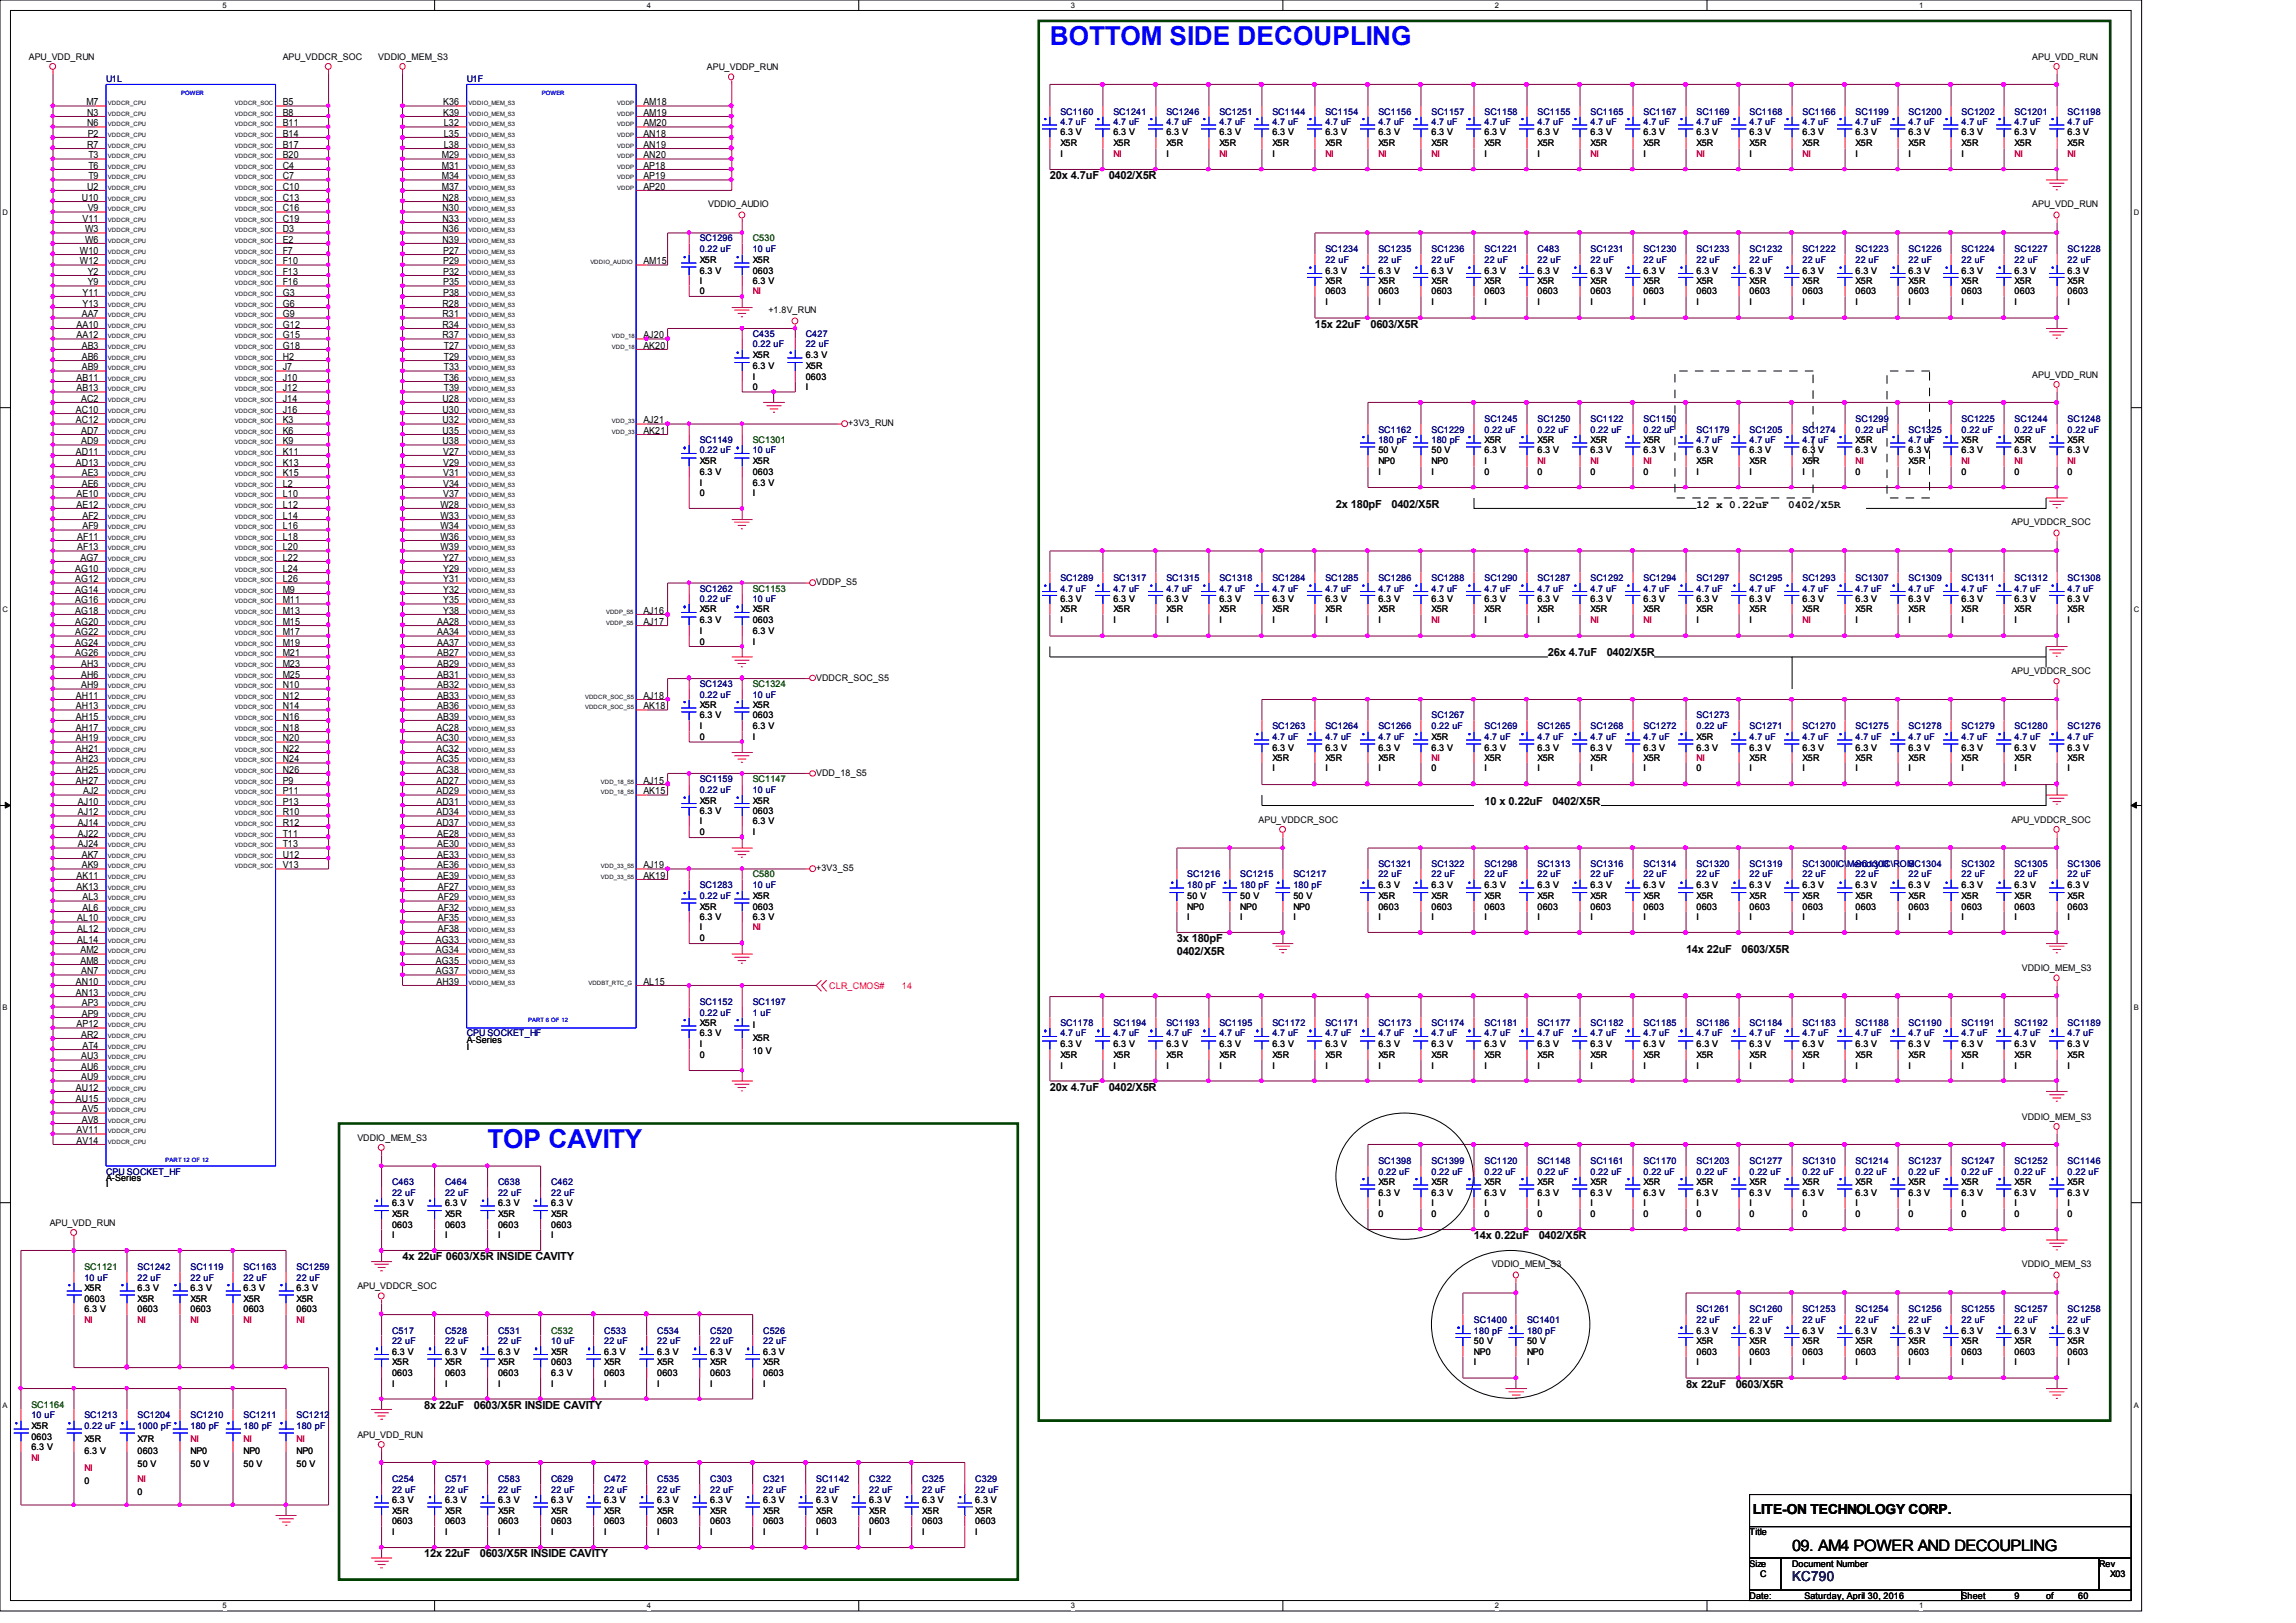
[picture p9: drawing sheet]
<svg xmlns="http://www.w3.org/2000/svg" width="297mm" height="210mm" viewBox="0 0 297 210" stroke-linecap="round" stroke-linejoin="round" font-family="sans-serif">
<defs><g id="words">
<g font-size="3.4" fill="#00f">
<text x="135.8" y="5.8">BOTTOM SIDE DECOUPLING</text>
<text x="63.1" y="148.5">TOP CAVITY</text>
</g>
<text font-size="2" x="231.8" y="200.7">09. AM4 POWER AND DECOUPLING</text>
<text font-size="1.8" x="226.7" y="195.9">LITE-ON TECHNOLOGY CORP.</text>
<text font-size="1.8" fill="#000040" x="231.8" y="204.6">KC790</text>
<g font-size="1.4">
<text x="135.8" y="23.2">20x 4.7uF</text>
<text x="143.4" y="23.2">0402/X5R</text>
<text x="170.1" y="42.4">15x 22uF</text>
<text x="177.3" y="42.4">0603/X5R</text>
<text x="172.8" y="65.7">2x 180pF</text>
<text x="180" y="65.7">0402/X5R</text>
<text x="219.5" y="65.7">12 x 0.22uF</text>
<text x="231.3" y="65.7">0402/X5R</text>
<text x="200.2" y="84.9">26x 4.7uF</text>
<text x="207.8" y="84.9">0402/X5R</text>
<text x="192" y="104.1">10 x 0.22uF</text>
<text x="200.8" y="104.1">0402/X5R</text>
<text x="152.2" y="121.9">3x 180pF</text>
<text x="152.2" y="123.6">0402/X5R</text>
<text x="218.1" y="123.4">14x 22uF</text>
<text x="225.3" y="123.4">0603/X5R</text>
<text x="135.8" y="141.1">20x 4.7uF</text>
<text x="143.4" y="141.1">0402/X5R</text>
<text x="190.7" y="160.4">14x 0.22uF</text>
<text x="199" y="160.4">0402/X5R</text>
<text x="52.1" y="163.1">4x 22uF 0603/X5R INSIDE CAVITY</text>
<text x="218.1" y="179.6">8x 22uF</text>
<text x="224.5" y="179.6">0603/X5R</text>
<text x="54.9" y="182.3">8x 22uF</text>
<text x="61.3" y="182.3">0603/X5R INSIDE CAVITY</text>
<text x="54.9" y="201.5">12x 22uF</text>
<text x="62.1" y="201.5">0603/X5R INSIDE CAVITY</text>
</g>
<g font-size="1.3">
<text x="11.2" y="13.6">M7</text>
<text x="11.3" y="16.3">N6</text>
<text x="11.3" y="15">N3</text>
<text x="11.3" y="17.7">P2</text>
<text x="36.6" y="17.7">B14</text>
<text x="36.6" y="16.3">B11</text>
<text x="36.6" y="15">B8</text>
<text x="36.6" y="13.6">B5</text>
<text x="57.3" y="15">K39</text>
<text x="57.3" y="13.6">K36</text>
<text x="57.4" y="17.7">L35</text>
<text x="57.4" y="16.3">L32</text>
<text x="83.2" y="17.7">AN18</text>
<text x="83.2" y="16.3">AM20</text>
<text x="83.2" y="15">AM19</text>
<text x="83.2" y="13.6">AM18</text>
<text x="11.3" y="19.1">R7</text>
<text x="11.4" y="23.2">T9</text>
<text x="11.4" y="21.8">T6</text>
<text x="11.4" y="20.5">T3</text>
<text x="36.6" y="23.2">C7</text>
<text x="36.6" y="21.8">C4</text>
<text x="36.6" y="20.5">B20</text>
<text x="36.6" y="19.1">B17</text>
<text x="57.1" y="23.2">M34</text>
<text x="57.1" y="21.8">M31</text>
<text x="57.1" y="20.5">M29</text>
<text x="57.4" y="19.1">L38</text>
<text x="83.2" y="23.2">AP19</text>
<text x="83.2" y="21.8">AP18</text>
<text x="83.2" y="20.5">AN20</text>
<text x="83.2" y="19.1">AN19</text>
<text x="10.6" y="26">U10</text>
<text x="10.7" y="28.7">V11</text>
<text x="11.3" y="24.6">U2</text>
<text x="11.3" y="27.3">V9</text>
<text x="36.6" y="28.7">C19</text>
<text x="36.6" y="27.3">C16</text>
<text x="36.6" y="26">C13</text>
<text x="36.6" y="24.6">C10</text>
<text x="57.1" y="24.6">M37</text>
<text x="57.2" y="28.7">N33</text>
<text x="57.2" y="27.3">N30</text>
<text x="57.2" y="26">N28</text>
<text x="83.2" y="24.6">AP20</text>
<text x="10.3" y="34.2">W12</text>
<text x="10.3" y="32.9">W10</text>
<text x="11" y="31.4">W6</text>
<text x="11" y="30.1">W3</text>
<text x="11.3" y="35.6">Y2</text>
<text x="36.6" y="35.6">F13</text>
<text x="36.6" y="34.2">F10</text>
<text x="36.6" y="32.9">F7</text>
<text x="36.6" y="31.4">E2</text>
<text x="36.6" y="30.1">D3</text>
<text x="57.2" y="31.4">N39</text>
<text x="57.2" y="30.1">N36</text>
<text x="57.3" y="35.6">P32</text>
<text x="57.3" y="34.2">P29</text>
<text x="57.3" y="32.9">P27</text>
<text x="83.2" y="34.2">AM15</text>
<text x="10.6" y="41.1">AA7</text>
<text x="10.7" y="39.7">Y13</text>
<text x="10.7" y="38.3">Y11</text>
<text x="11.3" y="36.9">Y9</text>
<text x="36.6" y="41.1">G9</text>
<text x="36.6" y="39.7">G6</text>
<text x="36.6" y="38.3">G3</text>
<text x="36.6" y="36.9">F16</text>
<text x="57.2" y="41.1">R31</text>
<text x="57.2" y="39.7">R28</text>
<text x="57.3" y="38.3">P38</text>
<text x="57.3" y="36.9">P35</text>
<text x="9.9" y="43.8">AA12</text>
<text x="9.9" y="42.4">AA10</text>
<text x="10.6" y="47.9">AB9</text>
<text x="10.6" y="46.6">AB6</text>
<text x="10.6" y="45.1">AB3</text>
<text x="36.6" y="47.9">J7</text>
<text x="36.6" y="46.6">H2</text>
<text x="36.6" y="45.1">G18</text>
<text x="36.6" y="43.8">G15</text>
<text x="36.6" y="42.4">G12</text>
<text x="57.2" y="43.8">R37</text>
<text x="57.2" y="42.4">R34</text>
<text x="57.4" y="47.9">T33</text>
<text x="57.4" y="46.6">T29</text>
<text x="57.4" y="45.1">T27</text>
<text x="83.2" y="45.1">AK20</text>
<text x="83.2" y="43.8">AJ20</text>
<text x="9.8" y="53.4">AC10</text>
<text x="9.9" y="50.6">AB13</text>
<text x="9.9" y="49.3">AB11</text>
<text x="10.5" y="52">AC2</text>
<text x="36.6" y="53.4">J16</text>
<text x="36.6" y="52">J14</text>
<text x="36.6" y="50.6">J12</text>
<text x="36.6" y="49.3">J10</text>
<text x="57.2" y="53.4">U30</text>
<text x="57.2" y="52">U28</text>
<text x="57.4" y="50.6">T39</text>
<text x="57.4" y="49.3">T36</text>
<text x="9.8" y="58.8">AD11</text>
<text x="9.8" y="54.8">AC12</text>
<text x="10.5" y="57.5">AD9</text>
<text x="10.5" y="56.1">AD7</text>
<text x="36.6" y="58.8">K11</text>
<text x="36.6" y="57.5">K9</text>
<text x="36.6" y="56.1">K6</text>
<text x="36.6" y="54.8">K3</text>
<text x="57.2" y="57.5">U38</text>
<text x="57.2" y="56.1">U35</text>
<text x="57.2" y="54.8">U32</text>
<text x="57.3" y="58.8">V27</text>
<text x="83.2" y="56.1">AK21</text>
<text x="83.2" y="54.8">AJ21</text>
<text x="9.8" y="60.3">AD13</text>
<text x="9.9" y="65.7">AE12</text>
<text x="9.9" y="64.3">AE10</text>
<text x="10.6" y="63">AE6</text>
<text x="10.6" y="61.6">AE3</text>
<text x="36.6" y="65.7">L12</text>
<text x="36.6" y="64.3">L10</text>
<text x="36.6" y="63">L2</text>
<text x="36.6" y="61.6">K15</text>
<text x="36.6" y="60.3">K13</text>
<text x="57" y="65.7">W28</text>
<text x="57.3" y="64.3">V37</text>
<text x="57.3" y="63">V34</text>
<text x="57.3" y="61.6">V31</text>
<text x="57.3" y="60.3">V29</text>
<text x="10" y="71.2">AF13</text>
<text x="10" y="69.8">AF11</text>
<text x="10.7" y="68.5">AF9</text>
<text x="10.7" y="67.1">AF2</text>
<text x="36.6" y="71.2">L20</text>
<text x="36.6" y="69.8">L18</text>
<text x="36.6" y="68.5">L16</text>
<text x="36.6" y="67.1">L14</text>
<text x="57" y="71.2">W39</text>
<text x="57" y="69.8">W36</text>
<text x="57" y="68.5">W34</text>
<text x="57" y="67.1">W33</text>
<text x="9.7" y="76.7">AG14</text>
<text x="9.7" y="75.4">AG12</text>
<text x="9.7" y="74">AG10</text>
<text x="10.4" y="72.6">AG7</text>
<text x="36.6" y="76.7">M9</text>
<text x="36.6" y="75.4">L26</text>
<text x="36.6" y="74">L24</text>
<text x="36.6" y="72.6">L22</text>
<text x="57.3" y="76.7">Y32</text>
<text x="57.3" y="75.4">Y31</text>
<text x="57.3" y="74">Y29</text>
<text x="57.3" y="72.6">Y27</text>
<text x="9.7" y="83.6">AG24</text>
<text x="9.7" y="82.2">AG22</text>
<text x="9.7" y="80.9">AG20</text>
<text x="9.7" y="79.4">AG18</text>
<text x="9.7" y="78.1">AG16</text>
<text x="36.6" y="83.6">M19</text>
<text x="36.6" y="82.2">M17</text>
<text x="36.6" y="80.9">M15</text>
<text x="36.6" y="79.4">M13</text>
<text x="36.6" y="78.1">M11</text>
<text x="56.6" y="83.6">AA37</text>
<text x="56.6" y="82.2">AA34</text>
<text x="56.6" y="80.9">AA28</text>
<text x="57.3" y="79.4">Y38</text>
<text x="57.3" y="78.1">Y35</text>
<text x="83.2" y="80.9">AJ17</text>
<text x="83.2" y="79.4">AJ16</text>
<text x="9.7" y="84.9">AG26</text>
<text x="10.5" y="89.1">AH9</text>
<text x="10.5" y="87.7">AH6</text>
<text x="10.5" y="86.3">AH3</text>
<text x="36.6" y="89.1">N10</text>
<text x="36.6" y="87.7">M25</text>
<text x="36.6" y="86.3">M23</text>
<text x="36.6" y="84.9">M21</text>
<text x="56.6" y="89.1">AB32</text>
<text x="56.6" y="87.7">AB31</text>
<text x="56.6" y="86.3">AB29</text>
<text x="56.6" y="84.9">AB27</text>
<text x="9.8" y="95.9">AH19</text>
<text x="9.8" y="94.6">AH17</text>
<text x="9.8" y="93.1">AH15</text>
<text x="9.8" y="91.8">AH13</text>
<text x="9.8" y="90.4">AH11</text>
<text x="36.6" y="95.9">N20</text>
<text x="36.6" y="94.6">N18</text>
<text x="36.6" y="93.1">N16</text>
<text x="36.6" y="91.8">N14</text>
<text x="36.6" y="90.4">N12</text>
<text x="56.5" y="95.9">AC30</text>
<text x="56.5" y="94.6">AC28</text>
<text x="56.6" y="93.1">AB39</text>
<text x="56.6" y="91.8">AB36</text>
<text x="56.6" y="90.4">AB33</text>
<text x="83.2" y="91.8">AK18</text>
<text x="83.2" y="90.4">AJ18</text>
<text x="9.8" y="101.4">AH27</text>
<text x="9.8" y="100">AH25</text>
<text x="9.8" y="98.6">AH23</text>
<text x="9.8" y="97.3">AH21</text>
<text x="36.6" y="101.4">P9</text>
<text x="36.6" y="100">N26</text>
<text x="36.6" y="98.6">N24</text>
<text x="36.6" y="97.3">N22</text>
<text x="56.5" y="101.4">AD27</text>
<text x="56.5" y="100">AC38</text>
<text x="56.5" y="98.6">AC35</text>
<text x="56.5" y="97.3">AC32</text>
<text x="83.2" y="101.4">AJ15</text>
<text x="10.1" y="106.8">AJ14</text>
<text x="10.1" y="105.5">AJ12</text>
<text x="10.1" y="104.1">AJ10</text>
<text x="10.8" y="102.8">AJ2</text>
<text x="36.6" y="106.8">R12</text>
<text x="36.6" y="105.5">R10</text>
<text x="36.6" y="104.1">P13</text>
<text x="36.6" y="102.8">P11</text>
<text x="56.5" y="106.8">AD37</text>
<text x="56.5" y="105.5">AD34</text>
<text x="56.5" y="104.1">AD31</text>
<text x="56.5" y="102.8">AD29</text>
<text x="83.2" y="102.8">AK15</text>
<text x="9.9" y="113.7">AK11</text>
<text x="10.1" y="109.6">AJ24</text>
<text x="10.1" y="108.3">AJ22</text>
<text x="10.6" y="112.4">AK9</text>
<text x="10.6" y="111">AK7</text>
<text x="36.6" y="112.4">V13</text>
<text x="36.6" y="111">U12</text>
<text x="36.6" y="109.6">T13</text>
<text x="36.6" y="108.3">T11</text>
<text x="56.6" y="113.7">AE39</text>
<text x="56.6" y="112.4">AE36</text>
<text x="56.6" y="111">AE33</text>
<text x="56.6" y="109.6">AE30</text>
<text x="56.6" y="108.3">AE28</text>
<text x="83.2" y="113.7">AK19</text>
<text x="83.2" y="112.4">AJ19</text>
<text x="9.9" y="115.1">AK13</text>
<text x="10" y="119.2">AL10</text>
<text x="10.7" y="117.9">AL6</text>
<text x="10.7" y="116.5">AL3</text>
<text x="56.6" y="119.2">AF35</text>
<text x="56.6" y="117.9">AF32</text>
<text x="56.6" y="116.5">AF29</text>
<text x="56.6" y="115.1">AF27</text>
<text x="10" y="122">AL14</text>
<text x="10" y="120.6">AL12</text>
<text x="10.4" y="124.7">AM8</text>
<text x="10.4" y="123.4">AM2</text>
<text x="56.4" y="124.7">AG35</text>
<text x="56.4" y="123.4">AG34</text>
<text x="56.4" y="122">AG33</text>
<text x="56.6" y="120.6">AF38</text>
<text x="9.8" y="128.9">AN13</text>
<text x="9.8" y="127.4">AN10</text>
<text x="10.5" y="126.1">AN7</text>
<text x="10.6" y="131.6">AP9</text>
<text x="10.6" y="130.2">AP3</text>
<text x="56.4" y="126.1">AG37</text>
<text x="56.5" y="127.4">AH39</text>
<text x="83.2" y="127.4">AL15</text>
<text x="9.9" y="132.9">AP12</text>
<text x="10.5" y="137.1">AU3</text>
<text x="10.5" y="134.3">AR2</text>
<text x="10.7" y="135.7">AT4</text>
<text x="9.8" y="142.6">AU15</text>
<text x="9.8" y="141.1">AU12</text>
<text x="10.5" y="139.8">AU9</text>
<text x="10.5" y="138.4">AU6</text>
<text x="10.6" y="143.9">AV5</text>
<text x="9.9" y="148">AV14</text>
<text x="9.9" y="146.6">AV11</text>
<text x="10.6" y="145.3">AV8</text>
</g>
<g font-size="1.2">
<text x="3.7" y="7.7">APU_VDD_RUN</text>
<text x="36.6" y="7.7">APU_VDDCR_SOC</text>
<text x="48.9" y="7.7">VDDIO_MEM_S3</text>
<text x="91.4" y="9.1">APU_VDDP_RUN</text>
<text x="262.9" y="7.7">APU_VDD_RUN</text>
<text x="137.2" y="17.5">6.3 V</text>
<text x="144" y="17.5">6.3 V</text>
<text x="150.9" y="17.5">6.3 V</text>
<text x="157.7" y="17.5">6.3 V</text>
<text x="164.6" y="17.5">6.3 V</text>
<text x="171.4" y="17.5">6.3 V</text>
<text x="178.3" y="17.5">6.3 V</text>
<text x="185.2" y="17.5">6.3 V</text>
<text x="192" y="17.5">6.3 V</text>
<text x="198.9" y="17.5">6.3 V</text>
<text x="205.7" y="17.5">6.3 V</text>
<text x="212.6" y="17.5">6.3 V</text>
<text x="219.5" y="17.5">6.3 V</text>
<text x="226.3" y="17.5">6.3 V</text>
<text x="233.2" y="17.5">6.3 V</text>
<text x="240" y="17.5">6.3 V</text>
<text x="246.9" y="17.5">6.3 V</text>
<text x="253.7" y="17.5">6.3 V</text>
<text x="260.6" y="17.5">6.3 V</text>
<text x="267.5" y="17.5">6.3 V</text>
<text x="137.2" y="20.3">I</text>
<text x="137.2" y="18.9">X5R</text>
<text x="144" y="18.9">X5R</text>
<text x="150.9" y="20.3">I</text>
<text x="150.9" y="18.9">X5R</text>
<text x="157.7" y="18.9">X5R</text>
<text x="164.6" y="20.3">I</text>
<text x="164.6" y="18.9">X5R</text>
<text x="171.4" y="18.9">X5R</text>
<text x="178.3" y="18.9">X5R</text>
<text x="185.2" y="18.9">X5R</text>
<text x="192" y="20.3">I</text>
<text x="192" y="18.9">X5R</text>
<text x="198.9" y="20.3">I</text>
<text x="198.9" y="18.9">X5R</text>
<text x="205.7" y="18.9">X5R</text>
<text x="212.6" y="20.3">I</text>
<text x="212.6" y="18.9">X5R</text>
<text x="219.5" y="18.9">X5R</text>
<text x="226.3" y="20.3">I</text>
<text x="226.3" y="18.9">X5R</text>
<text x="233.2" y="18.9">X5R</text>
<text x="240" y="20.3">I</text>
<text x="240" y="18.9">X5R</text>
<text x="246.9" y="20.3">I</text>
<text x="246.9" y="18.9">X5R</text>
<text x="253.7" y="20.3">I</text>
<text x="253.7" y="18.9">X5R</text>
<text x="260.6" y="18.9">X5R</text>
<text x="267.5" y="18.9">X5R</text>
<text x="91.6" y="26.8">VDDIO_AUDIO</text>
<text x="262.9" y="26.8">APU_VDD_RUN</text>
<text x="90.5" y="34">X5R</text>
<text x="90.5" y="35.4">6.3 V</text>
<text x="97.4" y="34">X5R</text>
<text x="97.4" y="35.4">0603</text>
<text x="171.4" y="35.4">6.3 V</text>
<text x="178.3" y="35.4">6.3 V</text>
<text x="185.2" y="35.4">6.3 V</text>
<text x="192" y="35.4">6.3 V</text>
<text x="198.9" y="35.4">6.3 V</text>
<text x="205.7" y="35.4">6.3 V</text>
<text x="212.6" y="35.4">6.3 V</text>
<text x="219.5" y="35.4">6.3 V</text>
<text x="226.3" y="35.4">6.3 V</text>
<text x="233.2" y="35.4">6.3 V</text>
<text x="240" y="35.4">6.3 V</text>
<text x="246.9" y="35.4">6.3 V</text>
<text x="253.7" y="35.4">6.3 V</text>
<text x="260.6" y="35.4">6.3 V</text>
<text x="267.5" y="35.4">6.3 V</text>
<text x="90.5" y="36.7">I</text>
<text x="90.5" y="38.1">0</text>
<text x="97.4" y="36.7">6.3 V</text>
<text x="99.4" y="40.6">+1.8V_RUN</text>
<text x="171.4" y="39.5">I</text>
<text x="171.4" y="36.7">X5R</text>
<text x="171.4" y="38.1">0603</text>
<text x="178.3" y="39.5">I</text>
<text x="178.3" y="36.7">X5R</text>
<text x="178.3" y="38.1">0603</text>
<text x="185.2" y="39.5">I</text>
<text x="185.2" y="36.7">X5R</text>
<text x="185.2" y="38.1">0603</text>
<text x="192" y="39.5">I</text>
<text x="192" y="36.7">X5R</text>
<text x="192" y="38.1">0603</text>
<text x="198.9" y="39.5">I</text>
<text x="198.9" y="36.7">X5R</text>
<text x="198.9" y="38.1">0603</text>
<text x="205.7" y="39.5">I</text>
<text x="205.7" y="36.7">X5R</text>
<text x="205.7" y="38.1">0603</text>
<text x="212.6" y="39.5">I</text>
<text x="212.6" y="36.7">X5R</text>
<text x="212.6" y="38.1">0603</text>
<text x="219.5" y="39.5">I</text>
<text x="219.5" y="36.7">X5R</text>
<text x="219.5" y="38.1">0603</text>
<text x="226.3" y="39.5">I</text>
<text x="226.3" y="36.7">X5R</text>
<text x="226.3" y="38.1">0603</text>
<text x="233.2" y="39.5">I</text>
<text x="233.2" y="36.7">X5R</text>
<text x="233.2" y="38.1">0603</text>
<text x="240" y="39.5">I</text>
<text x="240" y="36.7">X5R</text>
<text x="240" y="38.1">0603</text>
<text x="246.9" y="39.5">I</text>
<text x="246.9" y="36.7">X5R</text>
<text x="246.9" y="38.1">0603</text>
<text x="253.7" y="39.5">I</text>
<text x="253.7" y="36.7">X5R</text>
<text x="253.7" y="38.1">0603</text>
<text x="260.6" y="39.5">I</text>
<text x="260.6" y="36.7">X5R</text>
<text x="260.6" y="38.1">0603</text>
<text x="267.5" y="39.5">I</text>
<text x="267.5" y="36.7">X5R</text>
<text x="267.5" y="38.1">0603</text>
<text x="97.4" y="46.3">X5R</text>
<text x="97.4" y="47.8">6.3 V</text>
<text x="104.2" y="47.8">X5R</text>
<text x="104.2" y="46.3">6.3 V</text>
<text x="97.4" y="49.1">I</text>
<text x="97.4" y="50.5">0</text>
<text x="104.2" y="50.5">I</text>
<text x="104.2" y="49.1">0603</text>
<text x="262.9" y="48.9">APU_VDD_RUN</text>
<text x="109.7" y="55.1">+3V3_RUN</text>
<text x="178.3" y="58.7">50 V</text>
<text x="185.2" y="58.7">50 V</text>
<text x="192" y="57.3">X5R</text>
<text x="192" y="58.7">6.3 V</text>
<text x="198.9" y="57.3">X5R</text>
<text x="198.9" y="58.7">6.3 V</text>
<text x="205.7" y="57.3">X5R</text>
<text x="205.7" y="58.7">6.3 V</text>
<text x="212.6" y="57.3">X5R</text>
<text x="212.6" y="58.7">6.3 V</text>
<text x="219.5" y="58.7">6.3 V</text>
<text x="226.3" y="58.7">6.3 V</text>
<text x="233.2" y="58.7">6.3 V</text>
<text x="240" y="57.3">X5R</text>
<text x="240" y="58.7">6.3 V</text>
<text x="246.9" y="58.7">6.3 V</text>
<text x="253.7" y="57.3">X5R</text>
<text x="253.7" y="58.7">6.3 V</text>
<text x="260.6" y="57.3">X5R</text>
<text x="260.6" y="58.7">6.3 V</text>
<text x="267.5" y="57.3">X5R</text>
<text x="267.5" y="58.7">6.3 V</text>
<text x="90.5" y="60">X5R</text>
<text x="90.5" y="61.5">6.3 V</text>
<text x="90.5" y="62.8">I</text>
<text x="90.5" y="64.2">0</text>
<text x="97.4" y="60">X5R</text>
<text x="97.4" y="61.5">0603</text>
<text x="97.4" y="62.8">6.3 V</text>
<text x="97.4" y="64.2">I</text>
<text x="178.3" y="61.5">I</text>
<text x="178.3" y="60">NP0</text>
<text x="185.2" y="61.5">I</text>
<text x="185.2" y="60">NP0</text>
<text x="192" y="60">I</text>
<text x="192" y="61.5">0</text>
<text x="198.9" y="61.5">0</text>
<text x="205.7" y="61.5">0</text>
<text x="212.6" y="61.5">0</text>
<text x="219.5" y="61.5">I</text>
<text x="219.5" y="60">X5R</text>
<text x="226.3" y="61.5">I</text>
<text x="226.3" y="60">X5R</text>
<text x="233.2" y="61.5">I</text>
<text x="233.2" y="60">X5R</text>
<text x="240" y="61.5">0</text>
<text x="246.9" y="61.5">I</text>
<text x="246.9" y="60">X5R</text>
<text x="253.7" y="61.5">0</text>
<text x="260.6" y="61.5">0</text>
<text x="267.5" y="61.5">0</text>
<text x="260.2" y="68">APU_VDDCR_SOC</text>
<text x="105.6" y="75.7">VDDP_S5</text>
<text x="137.2" y="77.9">6.3 V</text>
<text x="144" y="77.9">6.3 V</text>
<text x="150.9" y="77.9">6.3 V</text>
<text x="157.7" y="77.9">6.3 V</text>
<text x="164.6" y="77.9">6.3 V</text>
<text x="171.4" y="77.9">6.3 V</text>
<text x="178.3" y="77.9">6.3 V</text>
<text x="185.2" y="77.9">6.3 V</text>
<text x="192" y="77.9">6.3 V</text>
<text x="198.9" y="77.9">6.3 V</text>
<text x="205.7" y="77.9">6.3 V</text>
<text x="212.6" y="77.9">6.3 V</text>
<text x="219.5" y="77.9">6.3 V</text>
<text x="226.3" y="77.9">6.3 V</text>
<text x="233.2" y="77.9">6.3 V</text>
<text x="240" y="77.9">6.3 V</text>
<text x="246.9" y="77.9">6.3 V</text>
<text x="253.7" y="77.9">6.3 V</text>
<text x="260.6" y="77.9">6.3 V</text>
<text x="267.5" y="77.9">6.3 V</text>
<text x="90.5" y="79.2">X5R</text>
<text x="90.5" y="80.6">6.3 V</text>
<text x="90.5" y="82">I</text>
<text x="90.5" y="83.4">0</text>
<text x="97.4" y="79.2">X5R</text>
<text x="97.4" y="80.6">0603</text>
<text x="97.4" y="82">6.3 V</text>
<text x="97.4" y="83.4">I</text>
<text x="137.2" y="80.6">I</text>
<text x="137.2" y="79.2">X5R</text>
<text x="144" y="80.6">I</text>
<text x="144" y="79.2">X5R</text>
<text x="150.9" y="80.6">I</text>
<text x="150.9" y="79.2">X5R</text>
<text x="157.7" y="80.6">I</text>
<text x="157.7" y="79.2">X5R</text>
<text x="164.6" y="80.6">I</text>
<text x="164.6" y="79.2">X5R</text>
<text x="171.4" y="80.6">I</text>
<text x="171.4" y="79.2">X5R</text>
<text x="178.3" y="80.6">I</text>
<text x="178.3" y="79.2">X5R</text>
<text x="185.2" y="79.2">X5R</text>
<text x="192" y="80.6">I</text>
<text x="192" y="79.2">X5R</text>
<text x="198.9" y="80.6">I</text>
<text x="198.9" y="79.2">X5R</text>
<text x="205.7" y="79.2">X5R</text>
<text x="212.6" y="79.2">X5R</text>
<text x="219.5" y="80.6">I</text>
<text x="219.5" y="79.2">X5R</text>
<text x="226.3" y="80.6">I</text>
<text x="226.3" y="79.2">X5R</text>
<text x="233.2" y="79.2">X5R</text>
<text x="240" y="80.6">I</text>
<text x="240" y="79.2">X5R</text>
<text x="246.9" y="80.6">I</text>
<text x="246.9" y="79.2">X5R</text>
<text x="253.7" y="80.6">I</text>
<text x="253.7" y="79.2">X5R</text>
<text x="260.6" y="80.6">I</text>
<text x="260.6" y="79.2">X5R</text>
<text x="267.5" y="80.6">I</text>
<text x="267.5" y="79.2">X5R</text>
<text x="105.6" y="88.1">VDDCR_SOC_S5</text>
<text x="260.2" y="87.2">APU_VDDCR_SOC</text>
<text x="90.5" y="91.6">X5R</text>
<text x="90.5" y="93">6.3 V</text>
<text x="90.5" y="94.3">I</text>
<text x="90.5" y="95.8">0</text>
<text x="97.4" y="91.6">X5R</text>
<text x="97.4" y="93">0603</text>
<text x="97.4" y="94.3">6.3 V</text>
<text x="97.4" y="95.8">I</text>
<text x="185.2" y="95.8">X5R</text>
<text x="219.5" y="95.8">X5R</text>
<text x="105.6" y="100.4">VDD_18_S5</text>
<text x="164.6" y="99.8">I</text>
<text x="164.6" y="98.5">X5R</text>
<text x="164.6" y="97.1">6.3 V</text>
<text x="171.4" y="99.8">I</text>
<text x="171.4" y="98.5">X5R</text>
<text x="171.4" y="97.1">6.3 V</text>
<text x="178.3" y="99.8">I</text>
<text x="178.3" y="98.5">X5R</text>
<text x="178.3" y="97.1">6.3 V</text>
<text x="185.2" y="97.1">6.3 V</text>
<text x="185.2" y="99.8">0</text>
<text x="192" y="99.8">I</text>
<text x="192" y="98.5">X5R</text>
<text x="192" y="97.1">6.3 V</text>
<text x="198.9" y="99.8">I</text>
<text x="198.9" y="98.5">X5R</text>
<text x="198.9" y="97.1">6.3 V</text>
<text x="205.7" y="99.8">I</text>
<text x="205.7" y="98.5">X5R</text>
<text x="205.7" y="97.1">6.3 V</text>
<text x="212.6" y="99.8">I</text>
<text x="212.6" y="98.5">X5R</text>
<text x="212.6" y="97.1">6.3 V</text>
<text x="219.5" y="97.1">6.3 V</text>
<text x="219.5" y="99.8">0</text>
<text x="226.3" y="99.8">I</text>
<text x="226.3" y="98.5">X5R</text>
<text x="226.3" y="97.1">6.3 V</text>
<text x="233.2" y="99.8">I</text>
<text x="233.2" y="98.5">X5R</text>
<text x="233.2" y="97.1">6.3 V</text>
<text x="240" y="99.8">I</text>
<text x="240" y="98.5">X5R</text>
<text x="240" y="97.1">6.3 V</text>
<text x="246.9" y="99.8">I</text>
<text x="246.9" y="98.5">X5R</text>
<text x="246.9" y="97.1">6.3 V</text>
<text x="253.7" y="99.8">I</text>
<text x="253.7" y="98.5">X5R</text>
<text x="253.7" y="97.1">6.3 V</text>
<text x="260.6" y="99.8">I</text>
<text x="260.6" y="98.5">X5R</text>
<text x="260.6" y="97.1">6.3 V</text>
<text x="267.5" y="99.8">I</text>
<text x="267.5" y="98.5">X5R</text>
<text x="267.5" y="97.1">6.3 V</text>
<text x="90.5" y="104">X5R</text>
<text x="90.5" y="105.3">6.3 V</text>
<text x="90.5" y="106.7">I</text>
<text x="97.4" y="104">X5R</text>
<text x="97.4" y="105.3">0603</text>
<text x="97.4" y="106.7">6.3 V</text>
<text x="162.8" y="106.4">APU_VDDCR_SOC</text>
<text x="260.2" y="106.4">APU_VDDCR_SOC</text>
<text x="90.5" y="108">0</text>
<text x="97.4" y="108">I</text>
<text x="105.6" y="112.7">+3V3_S5</text>
<text x="90.5" y="117.7">X5R</text>
<text x="90.5" y="119">6.3 V</text>
<text x="97.4" y="116.3">X5R</text>
<text x="97.4" y="117.7">0603</text>
<text x="97.4" y="119">6.3 V</text>
<text x="153.6" y="119">I</text>
<text x="153.6" y="117.7">NP0</text>
<text x="153.6" y="116.3">50 V</text>
<text x="160.4" y="119">I</text>
<text x="160.4" y="117.7">NP0</text>
<text x="160.4" y="116.3">50 V</text>
<text x="167.3" y="119">I</text>
<text x="167.3" y="117.7">NP0</text>
<text x="167.3" y="116.3">50 V</text>
<text x="178.3" y="119">I</text>
<text x="178.3" y="116.3">X5R</text>
<text x="178.3" y="117.7">0603</text>
<text x="178.3" y="114.9">6.3 V</text>
<text x="185.2" y="119">I</text>
<text x="185.2" y="116.3">X5R</text>
<text x="185.2" y="117.7">0603</text>
<text x="185.2" y="114.9">6.3 V</text>
<text x="192" y="119">I</text>
<text x="192" y="116.3">X5R</text>
<text x="192" y="117.7">0603</text>
<text x="192" y="114.9">6.3 V</text>
<text x="198.9" y="119">I</text>
<text x="198.9" y="116.3">X5R</text>
<text x="198.9" y="117.7">0603</text>
<text x="198.9" y="114.9">6.3 V</text>
<text x="205.7" y="119">I</text>
<text x="205.7" y="116.3">X5R</text>
<text x="205.7" y="117.7">0603</text>
<text x="205.7" y="114.9">6.3 V</text>
<text x="212.6" y="119">I</text>
<text x="212.6" y="116.3">X5R</text>
<text x="212.6" y="117.7">0603</text>
<text x="212.6" y="114.9">6.3 V</text>
<text x="219.5" y="119">I</text>
<text x="219.5" y="116.3">X5R</text>
<text x="219.5" y="117.7">0603</text>
<text x="219.5" y="114.9">6.3 V</text>
<text x="226.3" y="119">I</text>
<text x="226.3" y="116.3">X5R</text>
<text x="226.3" y="117.7">0603</text>
<text x="226.3" y="114.9">6.3 V</text>
<text x="233.2" y="119">I</text>
<text x="233.2" y="116.3">X5R</text>
<text x="233.2" y="117.7">0603</text>
<text x="233.2" y="114.9">6.3 V</text>
<text x="240" y="119">I</text>
<text x="240" y="116.3">X5R</text>
<text x="240" y="117.7">0603</text>
<text x="240" y="114.9">6.3 V</text>
<text x="246.9" y="119">I</text>
<text x="246.9" y="116.3">X5R</text>
<text x="246.9" y="117.7">0603</text>
<text x="246.9" y="114.9">6.3 V</text>
<text x="253.7" y="119">I</text>
<text x="253.7" y="116.3">X5R</text>
<text x="253.7" y="117.7">0603</text>
<text x="253.7" y="114.9">6.3 V</text>
<text x="260.6" y="119">I</text>
<text x="260.6" y="116.3">X5R</text>
<text x="260.6" y="117.7">0603</text>
<text x="260.6" y="114.9">6.3 V</text>
<text x="267.5" y="119">I</text>
<text x="267.5" y="116.3">X5R</text>
<text x="267.5" y="117.7">0603</text>
<text x="267.5" y="114.9">6.3 V</text>
<text x="90.5" y="120.4">I</text>
<text x="90.5" y="121.8">0</text>
<text x="261.5" y="125.6">VDDIO_MEM_S3</text>
<text x="60.4" y="135">A-Series</text>
<text x="60.4" y="135.8">I</text>
<text x="90.5" y="132.8">X5R</text>
<text x="90.5" y="134.1">6.3 V</text>
<text x="90.5" y="135.5">I</text>
<text x="90.5" y="136.9">0</text>
<text x="97.4" y="133">I</text>
<text x="97.4" y="134.7">X5R</text>
<text x="97.4" y="136.3">10 V</text>
<text x="137.2" y="136.9">X5R</text>
<text x="137.2" y="135.5">6.3 V</text>
<text x="144" y="136.9">X5R</text>
<text x="144" y="135.5">6.3 V</text>
<text x="150.9" y="136.9">X5R</text>
<text x="150.9" y="135.5">6.3 V</text>
<text x="157.7" y="136.9">X5R</text>
<text x="157.7" y="135.5">6.3 V</text>
<text x="164.6" y="136.9">X5R</text>
<text x="164.6" y="135.5">6.3 V</text>
<text x="171.4" y="136.9">X5R</text>
<text x="171.4" y="135.5">6.3 V</text>
<text x="178.3" y="136.9">X5R</text>
<text x="178.3" y="135.5">6.3 V</text>
<text x="185.2" y="136.9">X5R</text>
<text x="185.2" y="135.5">6.3 V</text>
<text x="192" y="136.9">X5R</text>
<text x="192" y="135.5">6.3 V</text>
<text x="198.9" y="136.9">X5R</text>
<text x="198.9" y="135.5">6.3 V</text>
<text x="205.7" y="136.9">X5R</text>
<text x="205.7" y="135.5">6.3 V</text>
<text x="212.6" y="136.9">X5R</text>
<text x="212.6" y="135.5">6.3 V</text>
<text x="219.5" y="136.9">X5R</text>
<text x="219.5" y="135.5">6.3 V</text>
<text x="226.3" y="136.9">X5R</text>
<text x="226.3" y="135.5">6.3 V</text>
<text x="233.2" y="136.9">X5R</text>
<text x="233.2" y="135.5">6.3 V</text>
<text x="240" y="136.9">X5R</text>
<text x="240" y="135.5">6.3 V</text>
<text x="246.9" y="136.9">X5R</text>
<text x="246.9" y="135.5">6.3 V</text>
<text x="253.7" y="136.9">X5R</text>
<text x="253.7" y="135.5">6.3 V</text>
<text x="260.6" y="136.9">X5R</text>
<text x="260.6" y="135.5">6.3 V</text>
<text x="267.5" y="136.9">X5R</text>
<text x="267.5" y="135.5">6.3 V</text>
<text x="137.2" y="138.3">I</text>
<text x="144" y="138.3">I</text>
<text x="150.9" y="138.3">I</text>
<text x="157.7" y="138.3">I</text>
<text x="164.6" y="138.3">I</text>
<text x="171.4" y="138.3">I</text>
<text x="178.3" y="138.3">I</text>
<text x="185.2" y="138.3">I</text>
<text x="192" y="138.3">I</text>
<text x="198.9" y="138.3">I</text>
<text x="205.7" y="138.3">I</text>
<text x="212.6" y="138.3">I</text>
<text x="219.5" y="138.3">I</text>
<text x="226.3" y="138.3">I</text>
<text x="233.2" y="138.3">I</text>
<text x="240" y="138.3">I</text>
<text x="246.9" y="138.3">I</text>
<text x="253.7" y="138.3">I</text>
<text x="260.6" y="138.3">I</text>
<text x="267.5" y="138.3">I</text>
<text x="46.2" y="147.6">VDDIO_MEM_S3</text>
<text x="261.5" y="144.9">VDDIO_MEM_S3</text>
<text x="13.7" y="152.8">A-Series</text>
<text x="13.7" y="153.6">I</text>
<text x="178.3" y="153.3">X5R</text>
<text x="178.3" y="154.7">6.3 V</text>
<text x="185.2" y="153.3">X5R</text>
<text x="185.2" y="154.7">6.3 V</text>
<text x="192" y="153.3">X5R</text>
<text x="192" y="154.7">6.3 V</text>
<text x="198.9" y="153.3">X5R</text>
<text x="198.9" y="154.7">6.3 V</text>
<text x="205.7" y="153.3">X5R</text>
<text x="205.7" y="154.7">6.3 V</text>
<text x="212.6" y="153.3">X5R</text>
<text x="212.6" y="154.7">6.3 V</text>
<text x="219.5" y="153.3">X5R</text>
<text x="219.5" y="154.7">6.3 V</text>
<text x="226.3" y="153.3">X5R</text>
<text x="226.3" y="154.7">6.3 V</text>
<text x="233.2" y="153.3">X5R</text>
<text x="233.2" y="154.7">6.3 V</text>
<text x="240" y="153.3">X5R</text>
<text x="240" y="154.7">6.3 V</text>
<text x="246.9" y="153.3">X5R</text>
<text x="246.9" y="154.7">6.3 V</text>
<text x="253.7" y="153.3">X5R</text>
<text x="253.7" y="154.7">6.3 V</text>
<text x="260.6" y="153.3">X5R</text>
<text x="260.6" y="154.7">6.3 V</text>
<text x="267.5" y="153.3">X5R</text>
<text x="267.5" y="154.7">6.3 V</text>
<text x="6.4" y="158.6">APU_VDD_RUN</text>
<text x="50.7" y="160.2">I</text>
<text x="50.7" y="157.5">X5R</text>
<text x="50.7" y="158.8">0603</text>
<text x="50.7" y="156">6.3 V</text>
<text x="57.6" y="160.2">I</text>
<text x="57.6" y="157.5">X5R</text>
<text x="57.6" y="158.8">0603</text>
<text x="57.6" y="156">6.3 V</text>
<text x="64.4" y="160.2">I</text>
<text x="64.4" y="157.5">X5R</text>
<text x="64.4" y="158.8">0603</text>
<text x="64.4" y="156">6.3 V</text>
<text x="71.3" y="160.2">I</text>
<text x="71.3" y="157.5">X5R</text>
<text x="71.3" y="158.8">0603</text>
<text x="71.3" y="156">6.3 V</text>
<text x="178.3" y="156">I</text>
<text x="178.3" y="157.5">0</text>
<text x="185.2" y="156">I</text>
<text x="185.2" y="157.5">0</text>
<text x="192" y="156">I</text>
<text x="192" y="157.5">0</text>
<text x="198.9" y="156">I</text>
<text x="198.9" y="157.5">0</text>
<text x="205.7" y="156">I</text>
<text x="205.7" y="157.5">0</text>
<text x="212.6" y="156">I</text>
<text x="212.6" y="157.5">0</text>
<text x="219.5" y="156">I</text>
<text x="219.5" y="157.5">0</text>
<text x="226.3" y="156">I</text>
<text x="226.3" y="157.5">0</text>
<text x="233.2" y="156">I</text>
<text x="233.2" y="157.5">0</text>
<text x="240" y="156">I</text>
<text x="240" y="157.5">0</text>
<text x="246.9" y="156">I</text>
<text x="246.9" y="157.5">0</text>
<text x="253.7" y="156">I</text>
<text x="253.7" y="157.5">0</text>
<text x="260.6" y="156">I</text>
<text x="260.6" y="157.5">0</text>
<text x="267.5" y="156">I</text>
<text x="267.5" y="157.5">0</text>
<text x="10.9" y="167">X5R</text>
<text x="17.8" y="167">6.3 V</text>
<text x="24.6" y="167">6.3 V</text>
<text x="31.5" y="167">6.3 V</text>
<text x="38.4" y="167">6.3 V</text>
<text x="46.2" y="166.8">APU_VDDCR_SOC</text>
<text x="193" y="164">VDDIO_MEM_S3</text>
<text x="261.5" y="164">VDDIO_MEM_S3</text>
<text x="10.9" y="168.4">0603</text>
<text x="10.9" y="169.8">6.3 V</text>
<text x="17.8" y="168.4">X5R</text>
<text x="17.8" y="169.8">0603</text>
<text x="24.6" y="168.4">X5R</text>
<text x="24.6" y="169.8">0603</text>
<text x="31.5" y="168.4">X5R</text>
<text x="31.5" y="169.8">0603</text>
<text x="38.4" y="168.4">X5R</text>
<text x="38.4" y="169.8">0603</text>
<text x="190.7" y="173.9">50 V</text>
<text x="197.5" y="173.9">50 V</text>
<text x="219.5" y="173.9">X5R</text>
<text x="219.5" y="172.6">6.3 V</text>
<text x="226.3" y="173.9">X5R</text>
<text x="226.3" y="172.6">6.3 V</text>
<text x="233.2" y="173.9">X5R</text>
<text x="233.2" y="172.6">6.3 V</text>
<text x="240" y="173.9">X5R</text>
<text x="240" y="172.6">6.3 V</text>
<text x="246.9" y="173.9">X5R</text>
<text x="246.9" y="172.6">6.3 V</text>
<text x="253.7" y="173.9">X5R</text>
<text x="253.7" y="172.6">6.3 V</text>
<text x="260.6" y="173.9">X5R</text>
<text x="260.6" y="172.6">6.3 V</text>
<text x="267.5" y="173.9">X5R</text>
<text x="267.5" y="172.6">6.3 V</text>
<text x="50.7" y="179.4">I</text>
<text x="50.7" y="176.6">X5R</text>
<text x="50.7" y="178.1">0603</text>
<text x="50.7" y="175.3">6.3 V</text>
<text x="57.6" y="179.4">I</text>
<text x="57.6" y="176.6">X5R</text>
<text x="57.6" y="178.1">0603</text>
<text x="57.6" y="175.3">6.3 V</text>
<text x="64.4" y="179.4">I</text>
<text x="64.4" y="176.6">X5R</text>
<text x="64.4" y="178.1">0603</text>
<text x="64.4" y="175.3">6.3 V</text>
<text x="71.3" y="175.3">X5R</text>
<text x="71.3" y="176.6">0603</text>
<text x="71.3" y="178.1">6.3 V</text>
<text x="71.3" y="179.4">I</text>
<text x="78.1" y="179.4">I</text>
<text x="78.1" y="176.6">X5R</text>
<text x="78.1" y="178.1">0603</text>
<text x="78.1" y="175.3">6.3 V</text>
<text x="85" y="179.4">I</text>
<text x="85" y="176.6">X5R</text>
<text x="85" y="178.1">0603</text>
<text x="85" y="175.3">6.3 V</text>
<text x="91.9" y="179.4">I</text>
<text x="91.9" y="176.6">X5R</text>
<text x="91.9" y="178.1">0603</text>
<text x="91.9" y="175.3">6.3 V</text>
<text x="98.7" y="179.4">I</text>
<text x="98.7" y="176.6">X5R</text>
<text x="98.7" y="178.1">0603</text>
<text x="98.7" y="175.3">6.3 V</text>
<text x="190.7" y="176.6">I</text>
<text x="190.7" y="175.3">NP0</text>
<text x="197.5" y="176.6">I</text>
<text x="197.5" y="175.3">NP0</text>
<text x="219.5" y="176.6">I</text>
<text x="219.5" y="175.3">0603</text>
<text x="226.3" y="176.6">I</text>
<text x="226.3" y="175.3">0603</text>
<text x="233.2" y="176.6">I</text>
<text x="233.2" y="175.3">0603</text>
<text x="240" y="176.6">I</text>
<text x="240" y="175.3">0603</text>
<text x="246.9" y="176.6">I</text>
<text x="246.9" y="175.3">0603</text>
<text x="253.7" y="176.6">I</text>
<text x="253.7" y="175.3">0603</text>
<text x="260.6" y="176.6">I</text>
<text x="260.6" y="175.3">0603</text>
<text x="267.5" y="176.6">I</text>
<text x="267.5" y="175.3">0603</text>
<text x="4.1" y="184.9">X5R</text>
<text x="4.1" y="186.3">0603</text>
<text x="4.1" y="187.6">6.3 V</text>
<text x="10.9" y="186.5">X5R</text>
<text x="10.9" y="188.1">6.3 V</text>
<text x="17.8" y="186.5">X7R</text>
<text x="17.8" y="188.1">0603</text>
<text x="17.8" y="189.8">50 V</text>
<text x="24.6" y="188.1">NP0</text>
<text x="24.6" y="189.8">50 V</text>
<text x="31.5" y="188.1">NP0</text>
<text x="31.5" y="189.8">50 V</text>
<text x="38.4" y="188.1">NP0</text>
<text x="38.4" y="189.8">50 V</text>
<text x="46.2" y="186">APU_VDD_RUN</text>
<text x="10.9" y="192">0</text>
<text x="17.8" y="193.4">0</text>
<text x="50.7" y="195.8">X5R</text>
<text x="50.7" y="197.2">0603</text>
<text x="50.7" y="194.5">6.3 V</text>
<text x="57.6" y="195.8">X5R</text>
<text x="57.6" y="197.2">0603</text>
<text x="57.6" y="194.5">6.3 V</text>
<text x="64.4" y="195.8">X5R</text>
<text x="64.4" y="197.2">0603</text>
<text x="64.4" y="194.5">6.3 V</text>
<text x="71.3" y="195.8">X5R</text>
<text x="71.3" y="197.2">0603</text>
<text x="71.3" y="194.5">6.3 V</text>
<text x="78.1" y="195.8">X5R</text>
<text x="78.1" y="197.2">0603</text>
<text x="78.1" y="194.5">6.3 V</text>
<text x="85" y="195.8">X5R</text>
<text x="85" y="197.2">0603</text>
<text x="85" y="194.5">6.3 V</text>
<text x="91.9" y="195.8">X5R</text>
<text x="91.9" y="197.2">0603</text>
<text x="91.9" y="194.5">6.3 V</text>
<text x="98.7" y="195.8">X5R</text>
<text x="98.7" y="197.2">0603</text>
<text x="98.7" y="194.5">6.3 V</text>
<text x="105.6" y="195.8">X5R</text>
<text x="105.6" y="197.2">0603</text>
<text x="105.6" y="194.5">6.3 V</text>
<text x="112.4" y="195.8">X5R</text>
<text x="112.4" y="197.2">0603</text>
<text x="112.4" y="194.5">6.3 V</text>
<text x="119.3" y="195.8">X5R</text>
<text x="119.3" y="197.2">0603</text>
<text x="119.3" y="194.5">6.3 V</text>
<text x="126.2" y="195.8">X5R</text>
<text x="126.2" y="197.2">0603</text>
<text x="126.2" y="194.5">6.3 V</text>
<text x="50.7" y="198.6">I</text>
<text x="57.6" y="198.6">I</text>
<text x="64.4" y="198.6">I</text>
<text x="71.3" y="198.6">I</text>
<text x="78.1" y="198.6">I</text>
<text x="85" y="198.6">I</text>
<text x="91.9" y="198.6">I</text>
<text x="98.7" y="198.6">I</text>
<text x="105.6" y="198.6">I</text>
<text x="112.4" y="198.6">I</text>
<text x="119.3" y="198.6">I</text>
<text x="126.2" y="198.6">I</text>
<text x="226.3" y="198.6">Title</text>
<text x="226.3" y="202.7">Size</text>
<text x="231.8" y="202.7">Document Number</text>
<text x="271.5" y="202.7">Rev</text>
<text x="226.3" y="206.8">Date:</text>
<text x="227.7" y="204">C</text>
<text x="233.4" y="206.8">Saturday, April 30, 2016</text>
<text x="253.7" y="206.8">Sheet</text>
<text x="260.6" y="206.8">9</text>
<text x="264.7" y="206.8">of</text>
<text x="268.8" y="206.8">60</text>
<text x="273" y="204">X03</text>
</g>
<g font-size="1.2" fill="#000080">
<text x="13.7" y="10.7">U1L</text>
<text x="60.4" y="10.7">U1F</text>
<text x="137.2" y="14.8">SC1160</text>
<text x="137.2" y="16.2">4.7 uF</text>
<text x="144" y="14.8">SC1241</text>
<text x="144" y="16.2">4.7 uF</text>
<text x="150.9" y="14.8">SC1246</text>
<text x="150.9" y="16.2">4.7 uF</text>
<text x="157.7" y="14.8">SC1251</text>
<text x="157.7" y="16.2">4.7 uF</text>
<text x="164.6" y="14.8">SC1144</text>
<text x="164.6" y="16.2">4.7 uF</text>
<text x="171.4" y="14.8">SC1154</text>
<text x="171.4" y="16.2">4.7 uF</text>
<text x="178.3" y="14.8">SC1156</text>
<text x="178.3" y="16.2">4.7 uF</text>
<text x="185.2" y="14.8">SC1157</text>
<text x="185.2" y="16.2">4.7 uF</text>
<text x="192" y="14.8">SC1158</text>
<text x="192" y="16.2">4.7 uF</text>
<text x="198.9" y="14.8">SC1155</text>
<text x="198.9" y="16.2">4.7 uF</text>
<text x="205.7" y="14.8">SC1165</text>
<text x="205.7" y="16.2">4.7 uF</text>
<text x="212.6" y="14.8">SC1167</text>
<text x="212.6" y="16.2">4.7 uF</text>
<text x="219.5" y="14.8">SC1169</text>
<text x="219.5" y="16.2">4.7 uF</text>
<text x="226.3" y="14.8">SC1168</text>
<text x="226.3" y="16.2">4.7 uF</text>
<text x="233.2" y="14.8">SC1166</text>
<text x="233.2" y="16.2">4.7 uF</text>
<text x="240" y="14.8">SC1199</text>
<text x="240" y="16.2">4.7 uF</text>
<text x="246.9" y="14.8">SC1200</text>
<text x="246.9" y="16.2">4.7 uF</text>
<text x="253.7" y="14.8">SC1202</text>
<text x="253.7" y="16.2">4.7 uF</text>
<text x="260.6" y="14.8">SC1201</text>
<text x="260.6" y="16.2">4.7 uF</text>
<text x="267.5" y="14.8">SC1198</text>
<text x="267.5" y="16.2">4.7 uF</text>
<text x="90.5" y="31.2">SC1296</text>
<text x="90.5" y="32.6">0.22 uF</text>
<text x="97.4" y="32.6">10 uF</text>
<text x="171.4" y="32.6">SC1234</text>
<text x="171.4" y="34">22 uF</text>
<text x="178.3" y="32.6">SC1235</text>
<text x="178.3" y="34">22 uF</text>
<text x="185.2" y="32.6">SC1236</text>
<text x="185.2" y="34">22 uF</text>
<text x="192" y="32.6">SC1221</text>
<text x="192" y="34">22 uF</text>
<text x="198.9" y="32.6">C483</text>
<text x="198.9" y="34">22 uF</text>
<text x="205.7" y="32.6">SC1231</text>
<text x="205.7" y="34">22 uF</text>
<text x="212.6" y="32.6">SC1230</text>
<text x="212.6" y="34">22 uF</text>
<text x="219.5" y="32.6">SC1233</text>
<text x="219.5" y="34">22 uF</text>
<text x="226.3" y="32.6">SC1232</text>
<text x="226.3" y="34">22 uF</text>
<text x="233.2" y="32.6">SC1222</text>
<text x="233.2" y="34">22 uF</text>
<text x="240" y="32.6">SC1223</text>
<text x="240" y="34">22 uF</text>
<text x="246.9" y="32.6">SC1226</text>
<text x="246.9" y="34">22 uF</text>
<text x="253.7" y="32.6">SC1224</text>
<text x="253.7" y="34">22 uF</text>
<text x="260.6" y="32.6">SC1227</text>
<text x="260.6" y="34">22 uF</text>
<text x="267.5" y="32.6">SC1228</text>
<text x="267.5" y="34">22 uF</text>
<text x="97.4" y="43.6">C435</text>
<text x="97.4" y="45">0.22 uF</text>
<text x="104.2" y="43.6">C427</text>
<text x="104.2" y="45">22 uF</text>
<text x="90.5" y="57.3">SC1149</text>
<text x="90.5" y="58.7">0.22 uF</text>
<text x="97.4" y="58.7">10 uF</text>
<text x="178.3" y="56">SC1162</text>
<text x="178.3" y="57.3">180 pF</text>
<text x="185.2" y="56">SC1229</text>
<text x="185.2" y="57.3">180 pF</text>
<text x="192" y="54.6">SC1245</text>
<text x="192" y="56">0.22 uF</text>
<text x="198.9" y="54.6">SC1250</text>
<text x="198.9" y="56">0.22 uF</text>
<text x="205.7" y="54.6">SC1122</text>
<text x="205.7" y="56">0.22 uF</text>
<text x="212.6" y="54.6">SC1150</text>
<text x="212.6" y="56">0.22 uF</text>
<text x="219.5" y="56">SC1179</text>
<text x="219.5" y="57.3">4.7 uF</text>
<text x="226.3" y="56">SC1205</text>
<text x="226.3" y="57.3">4.7 uF</text>
<text x="233.2" y="56">SC1274</text>
<text x="233.2" y="57.3">4.7 uF</text>
<text x="240" y="54.6">SC1299</text>
<text x="240" y="56">0.22 uF</text>
<text x="246.9" y="56">SC1325</text>
<text x="246.9" y="57.3">4.7 uF</text>
<text x="253.7" y="54.6">SC1225</text>
<text x="253.7" y="56">0.22 uF</text>
<text x="260.6" y="54.6">SC1244</text>
<text x="260.6" y="56">0.22 uF</text>
<text x="267.5" y="54.6">SC1248</text>
<text x="267.5" y="56">0.22 uF</text>
<text x="90.5" y="76.5">SC1262</text>
<text x="90.5" y="77.9">0.22 uF</text>
<text x="97.4" y="77.9">10 uF</text>
<text x="137.2" y="75.2">SC1289</text>
<text x="137.2" y="76.5">4.7 uF</text>
<text x="144" y="75.2">SC1317</text>
<text x="144" y="76.5">4.7 uF</text>
<text x="150.9" y="75.2">SC1315</text>
<text x="150.9" y="76.5">4.7 uF</text>
<text x="157.7" y="75.2">SC1318</text>
<text x="157.7" y="76.5">4.7 uF</text>
<text x="164.6" y="75.2">SC1284</text>
<text x="164.6" y="76.5">4.7 uF</text>
<text x="171.4" y="75.2">SC1285</text>
<text x="171.4" y="76.5">4.7 uF</text>
<text x="178.3" y="75.2">SC1286</text>
<text x="178.3" y="76.5">4.7 uF</text>
<text x="185.2" y="75.2">SC1288</text>
<text x="185.2" y="76.5">4.7 uF</text>
<text x="192" y="75.2">SC1290</text>
<text x="192" y="76.5">4.7 uF</text>
<text x="198.9" y="75.2">SC1287</text>
<text x="198.9" y="76.5">4.7 uF</text>
<text x="205.7" y="75.2">SC1292</text>
<text x="205.7" y="76.5">4.7 uF</text>
<text x="212.6" y="75.2">SC1294</text>
<text x="212.6" y="76.5">4.7 uF</text>
<text x="219.5" y="75.2">SC1297</text>
<text x="219.5" y="76.5">4.7 uF</text>
<text x="226.3" y="75.2">SC1295</text>
<text x="226.3" y="76.5">4.7 uF</text>
<text x="233.2" y="75.2">SC1293</text>
<text x="233.2" y="76.5">4.7 uF</text>
<text x="240" y="75.2">SC1307</text>
<text x="240" y="76.5">4.7 uF</text>
<text x="246.9" y="75.2">SC1309</text>
<text x="246.9" y="76.5">4.7 uF</text>
<text x="253.7" y="75.2">SC1311</text>
<text x="253.7" y="76.5">4.7 uF</text>
<text x="260.6" y="75.2">SC1312</text>
<text x="260.6" y="76.5">4.7 uF</text>
<text x="267.5" y="75.2">SC1308</text>
<text x="267.5" y="76.5">4.7 uF</text>
<text x="90.5" y="88.9">SC1243</text>
<text x="90.5" y="90.3">0.22 uF</text>
<text x="97.4" y="90.3">10 uF</text>
<text x="164.6" y="94.3">SC1263</text>
<text x="164.6" y="95.8">4.7 uF</text>
<text x="171.4" y="94.3">SC1264</text>
<text x="171.4" y="95.8">4.7 uF</text>
<text x="178.3" y="94.3">SC1266</text>
<text x="178.3" y="95.8">4.7 uF</text>
<text x="185.2" y="93">SC1267</text>
<text x="185.2" y="94.3">0.22 uF</text>
<text x="192" y="94.3">SC1269</text>
<text x="192" y="95.8">4.7 uF</text>
<text x="198.9" y="94.3">SC1265</text>
<text x="198.9" y="95.8">4.7 uF</text>
<text x="205.7" y="94.3">SC1268</text>
<text x="205.7" y="95.8">4.7 uF</text>
<text x="212.6" y="94.3">SC1272</text>
<text x="212.6" y="95.8">4.7 uF</text>
<text x="219.5" y="93">SC1273</text>
<text x="219.5" y="94.3">0.22 uF</text>
<text x="226.3" y="94.3">SC1271</text>
<text x="226.3" y="95.8">4.7 uF</text>
<text x="233.2" y="94.3">SC1270</text>
<text x="233.2" y="95.8">4.7 uF</text>
<text x="240" y="94.3">SC1275</text>
<text x="240" y="95.8">4.7 uF</text>
<text x="246.9" y="94.3">SC1278</text>
<text x="246.9" y="95.8">4.7 uF</text>
<text x="253.7" y="94.3">SC1279</text>
<text x="253.7" y="95.8">4.7 uF</text>
<text x="260.6" y="94.3">SC1280</text>
<text x="260.6" y="95.8">4.7 uF</text>
<text x="267.5" y="94.3">SC1276</text>
<text x="267.5" y="95.8">4.7 uF</text>
<text x="90.5" y="101.2">SC1159</text>
<text x="90.5" y="102.6">0.22 uF</text>
<text x="97.4" y="102.6">10 uF</text>
<text x="153.6" y="113.5">SC1216</text>
<text x="160.4" y="113.5">SC1215</text>
<text x="167.3" y="113.5">SC1217</text>
<text x="178.3" y="112.2">SC1321</text>
<text x="178.3" y="113.5">22 uF</text>
<text x="185.2" y="112.2">SC1322</text>
<text x="185.2" y="113.5">22 uF</text>
<text x="192" y="112.2">SC1298</text>
<text x="192" y="113.5">22 uF</text>
<text x="198.9" y="112.2">SC1313</text>
<text x="198.9" y="113.5">22 uF</text>
<text x="205.7" y="112.2">SC1316</text>
<text x="205.7" y="113.5">22 uF</text>
<text x="212.6" y="112.2">SC1314</text>
<text x="212.6" y="113.5">22 uF</text>
<text x="219.5" y="112.2">SC1320</text>
<text x="219.5" y="113.5">22 uF</text>
<text x="226.3" y="112.2">SC1319</text>
<text x="226.3" y="113.5">22 uF</text>
<text x="233.2" y="112.2">SC1300IC\Memory IC\ROM</text>
<text x="233.2" y="113.5">22 uF</text>
<text x="240" y="112.2">SC1303</text>
<text x="240" y="113.5">22 uF</text>
<text x="246.9" y="112.2">SC1304</text>
<text x="246.9" y="113.5">22 uF</text>
<text x="253.7" y="112.2">SC1302</text>
<text x="253.7" y="113.5">22 uF</text>
<text x="260.6" y="112.2">SC1305</text>
<text x="260.6" y="113.5">22 uF</text>
<text x="267.5" y="112.2">SC1306</text>
<text x="267.5" y="113.5">22 uF</text>
<text x="90.5" y="114.9">SC1283</text>
<text x="90.5" y="116.3">0.22 uF</text>
<text x="97.4" y="114.9">10 uF</text>
<text x="153.6" y="114.9">180 pF</text>
<text x="160.4" y="114.9">180 pF</text>
<text x="167.3" y="114.9">180 pF</text>
<text x="90.5" y="130">SC1152</text>
<text x="90.5" y="131.4">0.22 uF</text>
<text x="97.4" y="130">SC1197</text>
<text x="97.4" y="131.4">1 uF</text>
<text x="60.4" y="134.1">CPU SOCKET_HF</text>
<text x="137.2" y="132.8">SC1178</text>
<text x="137.2" y="134.1">4.7 uF</text>
<text x="144" y="132.8">SC1194</text>
<text x="144" y="134.1">4.7 uF</text>
<text x="150.9" y="132.8">SC1193</text>
<text x="150.9" y="134.1">4.7 uF</text>
<text x="157.7" y="132.8">SC1195</text>
<text x="157.7" y="134.1">4.7 uF</text>
<text x="164.6" y="132.8">SC1172</text>
<text x="164.6" y="134.1">4.7 uF</text>
<text x="171.4" y="132.8">SC1171</text>
<text x="171.4" y="134.1">4.7 uF</text>
<text x="178.3" y="132.8">SC1173</text>
<text x="178.3" y="134.1">4.7 uF</text>
<text x="185.2" y="132.8">SC1174</text>
<text x="185.2" y="134.1">4.7 uF</text>
<text x="192" y="132.8">SC1181</text>
<text x="192" y="134.1">4.7 uF</text>
<text x="198.9" y="132.8">SC1177</text>
<text x="198.9" y="134.1">4.7 uF</text>
<text x="205.7" y="132.8">SC1182</text>
<text x="205.7" y="134.1">4.7 uF</text>
<text x="212.6" y="132.8">SC1185</text>
<text x="212.6" y="134.1">4.7 uF</text>
<text x="219.5" y="132.8">SC1186</text>
<text x="219.5" y="134.1">4.7 uF</text>
<text x="226.3" y="132.8">SC1184</text>
<text x="226.3" y="134.1">4.7 uF</text>
<text x="233.2" y="132.8">SC1183</text>
<text x="233.2" y="134.1">4.7 uF</text>
<text x="240" y="132.8">SC1188</text>
<text x="240" y="134.1">4.7 uF</text>
<text x="246.9" y="132.8">SC1190</text>
<text x="246.9" y="134.1">4.7 uF</text>
<text x="253.7" y="132.8">SC1191</text>
<text x="253.7" y="134.1">4.7 uF</text>
<text x="260.6" y="132.8">SC1192</text>
<text x="260.6" y="134.1">4.7 uF</text>
<text x="267.5" y="132.8">SC1189</text>
<text x="267.5" y="134.1">4.7 uF</text>
<text x="13.7" y="152">CPU SOCKET_HF</text>
<text x="50.7" y="153.3">C463</text>
<text x="50.7" y="154.7">22 uF</text>
<text x="57.6" y="153.3">C464</text>
<text x="57.6" y="154.7">22 uF</text>
<text x="64.4" y="153.3">C638</text>
<text x="64.4" y="154.7">22 uF</text>
<text x="71.3" y="153.3">C462</text>
<text x="71.3" y="154.7">22 uF</text>
<text x="178.3" y="150.6">SC1398</text>
<text x="178.3" y="152">0.22 uF</text>
<text x="185.2" y="150.6">SC1399</text>
<text x="185.2" y="152">0.22 uF</text>
<text x="192" y="150.6">SC1120</text>
<text x="192" y="152">0.22 uF</text>
<text x="198.9" y="150.6">SC1148</text>
<text x="198.9" y="152">0.22 uF</text>
<text x="205.7" y="150.6">SC1161</text>
<text x="205.7" y="152">0.22 uF</text>
<text x="212.6" y="150.6">SC1170</text>
<text x="212.6" y="152">0.22 uF</text>
<text x="219.5" y="150.6">SC1203</text>
<text x="219.5" y="152">0.22 uF</text>
<text x="226.3" y="150.6">SC1277</text>
<text x="226.3" y="152">0.22 uF</text>
<text x="233.2" y="150.6">SC1310</text>
<text x="233.2" y="152">0.22 uF</text>
<text x="240" y="150.6">SC1214</text>
<text x="240" y="152">0.22 uF</text>
<text x="246.9" y="150.6">SC1237</text>
<text x="246.9" y="152">0.22 uF</text>
<text x="253.7" y="150.6">SC1247</text>
<text x="253.7" y="152">0.22 uF</text>
<text x="260.6" y="150.6">SC1252</text>
<text x="260.6" y="152">0.22 uF</text>
<text x="267.5" y="150.6">SC1146</text>
<text x="267.5" y="152">0.22 uF</text>
<text x="10.9" y="165.7">10 uF</text>
<text x="17.8" y="164.3">SC1242</text>
<text x="17.8" y="165.7">22 uF</text>
<text x="24.6" y="164.3">SC1119</text>
<text x="24.6" y="165.7">22 uF</text>
<text x="31.5" y="164.3">SC1163</text>
<text x="31.5" y="165.7">22 uF</text>
<text x="38.4" y="164.3">SC1259</text>
<text x="38.4" y="165.7">22 uF</text>
<text x="50.7" y="172.6">C517</text>
<text x="50.7" y="173.9">22 uF</text>
<text x="57.6" y="172.6">C528</text>
<text x="57.6" y="173.9">22 uF</text>
<text x="64.4" y="172.6">C531</text>
<text x="64.4" y="173.9">22 uF</text>
<text x="71.3" y="173.9">10 uF</text>
<text x="78.1" y="172.6">C533</text>
<text x="78.1" y="173.9">22 uF</text>
<text x="85" y="172.6">C534</text>
<text x="85" y="173.9">22 uF</text>
<text x="91.9" y="172.6">C520</text>
<text x="91.9" y="173.9">22 uF</text>
<text x="98.7" y="172.6">C526</text>
<text x="98.7" y="173.9">22 uF</text>
<text x="190.7" y="171.2">SC1400</text>
<text x="190.7" y="172.6">180 pF</text>
<text x="197.5" y="171.2">SC1401</text>
<text x="197.5" y="172.6">180 pF</text>
<text x="219.5" y="169.8">SC1261</text>
<text x="219.5" y="171.2">22 uF</text>
<text x="226.3" y="169.8">SC1260</text>
<text x="226.3" y="171.2">22 uF</text>
<text x="233.2" y="169.8">SC1253</text>
<text x="233.2" y="171.2">22 uF</text>
<text x="240" y="169.8">SC1254</text>
<text x="240" y="171.2">22 uF</text>
<text x="246.9" y="169.8">SC1256</text>
<text x="246.9" y="171.2">22 uF</text>
<text x="253.7" y="169.8">SC1255</text>
<text x="253.7" y="171.2">22 uF</text>
<text x="260.6" y="169.8">SC1257</text>
<text x="260.6" y="171.2">22 uF</text>
<text x="267.5" y="169.8">SC1258</text>
<text x="267.5" y="171.2">22 uF</text>
<text x="4.1" y="183.5">10 uF</text>
<text x="10.9" y="183.5">SC1213</text>
<text x="10.9" y="184.9">0.22 uF</text>
<text x="17.8" y="183.5">SC1204</text>
<text x="17.8" y="184.9">1000 pF</text>
<text x="24.6" y="183.5">SC1210</text>
<text x="24.6" y="184.9">180 pF</text>
<text x="31.5" y="183.5">SC1211</text>
<text x="31.5" y="184.9">180 pF</text>
<text x="38.4" y="183.5">SC1212</text>
<text x="38.4" y="184.9">180 pF</text>
<text x="50.7" y="191.8">C254</text>
<text x="57.6" y="191.8">C571</text>
<text x="64.4" y="191.8">C583</text>
<text x="71.3" y="191.8">C629</text>
<text x="78.1" y="191.8">C472</text>
<text x="85" y="191.8">C535</text>
<text x="91.9" y="191.8">C303</text>
<text x="98.7" y="191.8">C321</text>
<text x="105.6" y="191.8">SC1142</text>
<text x="112.4" y="191.8">C322</text>
<text x="119.3" y="191.8">C325</text>
<text x="126.2" y="191.8">C329</text>
<text x="50.7" y="193.1">22 uF</text>
<text x="57.6" y="193.1">22 uF</text>
<text x="64.4" y="193.1">22 uF</text>
<text x="71.3" y="193.1">22 uF</text>
<text x="78.1" y="193.1">22 uF</text>
<text x="85" y="193.1">22 uF</text>
<text x="91.9" y="193.1">22 uF</text>
<text x="98.7" y="193.1">22 uF</text>
<text x="105.6" y="193.1">22 uF</text>
<text x="112.4" y="193.1">22 uF</text>
<text x="119.3" y="193.1">22 uF</text>
<text x="126.2" y="193.1">22 uF</text>
</g>
<g font-size="1.2" fill="#f00">
<text x="144" y="20.3">NI</text>
<text x="157.7" y="20.3">NI</text>
<text x="171.4" y="20.3">NI</text>
<text x="178.3" y="20.3">NI</text>
<text x="185.2" y="20.3">NI</text>
<text x="205.7" y="20.3">NI</text>
<text x="219.5" y="20.3">NI</text>
<text x="233.2" y="20.3">NI</text>
<text x="260.6" y="20.3">NI</text>
<text x="267.5" y="20.3">NI</text>
<text x="97.4" y="38.1">NI</text>
<text x="198.9" y="60">NI</text>
<text x="205.7" y="60">NI</text>
<text x="212.6" y="60">NI</text>
<text x="240" y="60">NI</text>
<text x="253.7" y="60">NI</text>
<text x="260.6" y="60">NI</text>
<text x="267.5" y="60">NI</text>
<text x="185.2" y="80.6">NI</text>
<text x="205.7" y="80.6">NI</text>
<text x="212.6" y="80.6">NI</text>
<text x="233.2" y="80.6">NI</text>
<text x="185.2" y="98.5">NI</text>
<text x="219.5" y="98.5">NI</text>
<text x="97.4" y="120.4">NI</text>
<text x="107.3" y="127.9">CLR_CMOS#</text>
<text x="116.7" y="127.9">14</text>
<text x="10.9" y="171.2">NI</text>
<text x="17.8" y="171.2">NI</text>
<text x="24.6" y="171.2">NI</text>
<text x="31.5" y="171.2">NI</text>
<text x="38.4" y="171.2">NI</text>
<text x="4.1" y="189">NI</text>
<text x="10.9" y="190.3">NI</text>
<text x="17.8" y="191.8">NI</text>
<text x="24.6" y="186.5">NI</text>
<text x="31.5" y="186.5">NI</text>
<text x="38.4" y="186.5">NI</text>
</g>
<g font-size="1.2" fill="#008000">
<text x="97.4" y="31.2">C530</text>
<text x="97.4" y="57.3">SC1301</text>
<text x="97.4" y="76.5">SC1153</text>
<text x="97.4" y="88.9">SC1324</text>
<text x="97.4" y="101.2">SC1147</text>
<text x="97.4" y="113.5">C580</text>
<text x="10.9" y="164.3">SC1121</text>
<text x="71.3" y="172.6">C532</text>
<text x="4.1" y="182.1">SC1164</text>
</g>
<g font-size="1">
<text x="28.8" y="1">5</text>
<text x="83.7" y="1">4</text>
<text x="138.5" y="1">3</text>
<text x="193.4" y="1">2</text>
<text x="248.2" y="1">1</text>
<text x=".3" y="27.9">D</text>
<text x="276" y="27.9">D</text>
<text x=".3" y="79.2">C</text>
<text x="276" y="79.2">C</text>
<text x=".3" y="130.7">B</text>
<text x="276" y="130.7">B</text>
<text x=".3" y="182.1">A</text>
<text x="276" y="182.1">A</text>
<text x="28.8" y="208.1">5</text>
<text x="83.7" y="208.1">4</text>
<text x="138.5" y="208.1">3</text>
<text x="193.4" y="208.1">2</text>
<text x="248.2" y="208.1">1</text>
</g>
<g font-size=".8">
<text x="14" y="17.8">VDDCR_CPU</text>
<text x="14" y="16.3">VDDCR_CPU</text>
<text x="14" y="15">VDDCR_CPU</text>
<text x="14" y="13.6">VDDCR_CPU</text>
<text x="30.4" y="17.8">VDDCR_SOC</text>
<text x="30.4" y="16.3">VDDCR_SOC</text>
<text x="30.4" y="15">VDDCR_SOC</text>
<text x="30.4" y="13.6">VDDCR_SOC</text>
<text x="60.6" y="17.8">VDDIO_MEM_S3</text>
<text x="60.6" y="16.3">VDDIO_MEM_S3</text>
<text x="60.6" y="15">VDDIO_MEM_S3</text>
<text x="60.6" y="13.6">VDDIO_MEM_S3</text>
<text x="79.8" y="17.8">VDDP</text>
<text x="79.8" y="16.3">VDDP</text>
<text x="79.8" y="15">VDDP</text>
<text x="79.8" y="13.6">VDDP</text>
<text x="14" y="23.2">VDDCR_CPU</text>
<text x="14" y="21.8">VDDCR_CPU</text>
<text x="14" y="20.5">VDDCR_CPU</text>
<text x="14" y="19.1">VDDCR_CPU</text>
<text x="30.4" y="23.2">VDDCR_SOC</text>
<text x="30.4" y="21.8">VDDCR_SOC</text>
<text x="30.4" y="20.5">VDDCR_SOC</text>
<text x="30.4" y="19.1">VDDCR_SOC</text>
<text x="60.6" y="23.2">VDDIO_MEM_S3</text>
<text x="60.6" y="21.8">VDDIO_MEM_S3</text>
<text x="60.6" y="20.5">VDDIO_MEM_S3</text>
<text x="60.6" y="19.1">VDDIO_MEM_S3</text>
<text x="79.8" y="23.2">VDDP</text>
<text x="79.8" y="21.8">VDDP</text>
<text x="79.8" y="20.5">VDDP</text>
<text x="79.8" y="19.1">VDDP</text>
<text x="14" y="28.7">VDDCR_CPU</text>
<text x="14" y="27.3">VDDCR_CPU</text>
<text x="14" y="26">VDDCR_CPU</text>
<text x="14" y="24.6">VDDCR_CPU</text>
<text x="30.4" y="28.7">VDDCR_SOC</text>
<text x="30.4" y="27.3">VDDCR_SOC</text>
<text x="30.4" y="26">VDDCR_SOC</text>
<text x="30.4" y="24.6">VDDCR_SOC</text>
<text x="60.6" y="28.7">VDDIO_MEM_S3</text>
<text x="60.6" y="27.3">VDDIO_MEM_S3</text>
<text x="60.6" y="26">VDDIO_MEM_S3</text>
<text x="60.6" y="24.6">VDDIO_MEM_S3</text>
<text x="79.8" y="24.6">VDDP</text>
<text x="14" y="35.6">VDDCR_CPU</text>
<text x="14" y="34.2">VDDCR_CPU</text>
<text x="14" y="32.9">VDDCR_CPU</text>
<text x="14" y="31.5">VDDCR_CPU</text>
<text x="14" y="30.1">VDDCR_CPU</text>
<text x="30.4" y="35.6">VDDCR_SOC</text>
<text x="30.4" y="34.2">VDDCR_SOC</text>
<text x="30.4" y="32.9">VDDCR_SOC</text>
<text x="30.4" y="31.5">VDDCR_SOC</text>
<text x="30.4" y="30.1">VDDCR_SOC</text>
<text x="60.6" y="35.6">VDDIO_MEM_S3</text>
<text x="60.6" y="34.2">VDDIO_MEM_S3</text>
<text x="60.6" y="32.9">VDDIO_MEM_S3</text>
<text x="60.6" y="31.5">VDDIO_MEM_S3</text>
<text x="60.6" y="30.1">VDDIO_MEM_S3</text>
<text x="76.4" y="34.2">VDDIO_AUDIO</text>
<text x="14" y="41.1">VDDCR_CPU</text>
<text x="14" y="39.7">VDDCR_CPU</text>
<text x="14" y="38.4">VDDCR_CPU</text>
<text x="14" y="36.9">VDDCR_CPU</text>
<text x="30.4" y="41.1">VDDCR_SOC</text>
<text x="30.4" y="39.7">VDDCR_SOC</text>
<text x="30.4" y="38.4">VDDCR_SOC</text>
<text x="30.4" y="36.9">VDDCR_SOC</text>
<text x="60.6" y="41.1">VDDIO_MEM_S3</text>
<text x="60.6" y="39.7">VDDIO_MEM_S3</text>
<text x="60.6" y="38.4">VDDIO_MEM_S3</text>
<text x="60.6" y="36.9">VDDIO_MEM_S3</text>
<text x="14" y="47.9">VDDCR_CPU</text>
<text x="14" y="46.6">VDDCR_CPU</text>
<text x="14" y="45.2">VDDCR_CPU</text>
<text x="14" y="43.8">VDDCR_CPU</text>
<text x="14" y="42.4">VDDCR_CPU</text>
<text x="30.4" y="47.9">VDDCR_SOC</text>
<text x="30.4" y="46.6">VDDCR_SOC</text>
<text x="30.4" y="45.2">VDDCR_SOC</text>
<text x="30.4" y="43.8">VDDCR_SOC</text>
<text x="30.4" y="42.4">VDDCR_SOC</text>
<text x="60.6" y="47.9">VDDIO_MEM_S3</text>
<text x="60.6" y="46.6">VDDIO_MEM_S3</text>
<text x="60.6" y="45.2">VDDIO_MEM_S3</text>
<text x="60.6" y="43.8">VDDIO_MEM_S3</text>
<text x="60.6" y="42.4">VDDIO_MEM_S3</text>
<text x="79.2" y="45.2">VDD_18</text>
<text x="79.2" y="43.8">VDD_18</text>
<text x="14" y="53.4">VDDCR_CPU</text>
<text x="14" y="52.1">VDDCR_CPU</text>
<text x="14" y="50.6">VDDCR_CPU</text>
<text x="14" y="49.3">VDDCR_CPU</text>
<text x="30.4" y="53.4">VDDCR_SOC</text>
<text x="30.4" y="52.1">VDDCR_SOC</text>
<text x="30.4" y="50.6">VDDCR_SOC</text>
<text x="30.4" y="49.3">VDDCR_SOC</text>
<text x="60.6" y="53.4">VDDIO_MEM_S3</text>
<text x="60.6" y="52.1">VDDIO_MEM_S3</text>
<text x="60.6" y="50.6">VDDIO_MEM_S3</text>
<text x="60.6" y="49.3">VDDIO_MEM_S3</text>
<text x="14" y="58.9">VDDCR_CPU</text>
<text x="14" y="57.5">VDDCR_CPU</text>
<text x="14" y="56.1">VDDCR_CPU</text>
<text x="14" y="54.8">VDDCR_CPU</text>
<text x="30.4" y="58.9">VDDCR_SOC</text>
<text x="30.4" y="57.5">VDDCR_SOC</text>
<text x="30.4" y="56.1">VDDCR_SOC</text>
<text x="30.4" y="54.8">VDDCR_SOC</text>
<text x="60.6" y="58.9">VDDIO_MEM_S3</text>
<text x="60.6" y="57.5">VDDIO_MEM_S3</text>
<text x="60.6" y="56.1">VDDIO_MEM_S3</text>
<text x="60.6" y="54.8">VDDIO_MEM_S3</text>
<text x="79.2" y="56.1">VDD_33</text>
<text x="79.2" y="54.8">VDD_33</text>
<text x="14" y="65.8">VDDCR_CPU</text>
<text x="14" y="64.3">VDDCR_CPU</text>
<text x="14" y="63">VDDCR_CPU</text>
<text x="14" y="61.6">VDDCR_CPU</text>
<text x="14" y="60.3">VDDCR_CPU</text>
<text x="30.4" y="65.8">VDDCR_SOC</text>
<text x="30.4" y="64.3">VDDCR_SOC</text>
<text x="30.4" y="63">VDDCR_SOC</text>
<text x="30.4" y="61.6">VDDCR_SOC</text>
<text x="30.4" y="60.3">VDDCR_SOC</text>
<text x="60.6" y="65.8">VDDIO_MEM_S3</text>
<text x="60.6" y="64.3">VDDIO_MEM_S3</text>
<text x="60.6" y="63">VDDIO_MEM_S3</text>
<text x="60.6" y="61.6">VDDIO_MEM_S3</text>
<text x="60.6" y="60.3">VDDIO_MEM_S3</text>
<text x="14" y="71.2">VDDCR_CPU</text>
<text x="14" y="69.8">VDDCR_CPU</text>
<text x="14" y="68.5">VDDCR_CPU</text>
<text x="14" y="67.1">VDDCR_CPU</text>
<text x="30.4" y="71.2">VDDCR_SOC</text>
<text x="30.4" y="69.8">VDDCR_SOC</text>
<text x="30.4" y="68.5">VDDCR_SOC</text>
<text x="30.4" y="67.1">VDDCR_SOC</text>
<text x="60.6" y="71.2">VDDIO_MEM_S3</text>
<text x="60.6" y="69.8">VDDIO_MEM_S3</text>
<text x="60.6" y="68.5">VDDIO_MEM_S3</text>
<text x="60.6" y="67.1">VDDIO_MEM_S3</text>
<text x="14" y="76.7">VDDCR_CPU</text>
<text x="14" y="75.4">VDDCR_CPU</text>
<text x="14" y="74">VDDCR_CPU</text>
<text x="14" y="72.6">VDDCR_CPU</text>
<text x="30.4" y="76.7">VDDCR_SOC</text>
<text x="30.4" y="75.4">VDDCR_SOC</text>
<text x="30.4" y="74">VDDCR_SOC</text>
<text x="30.4" y="72.6">VDDCR_SOC</text>
<text x="60.6" y="76.7">VDDIO_MEM_S3</text>
<text x="60.6" y="75.4">VDDIO_MEM_S3</text>
<text x="60.6" y="74">VDDIO_MEM_S3</text>
<text x="60.6" y="72.6">VDDIO_MEM_S3</text>
<text x="14" y="83.6">VDDCR_CPU</text>
<text x="14" y="82.2">VDDCR_CPU</text>
<text x="14" y="80.9">VDDCR_CPU</text>
<text x="14" y="79.5">VDDCR_CPU</text>
<text x="14" y="78.1">VDDCR_CPU</text>
<text x="30.4" y="83.6">VDDCR_SOC</text>
<text x="30.4" y="82.2">VDDCR_SOC</text>
<text x="30.4" y="80.9">VDDCR_SOC</text>
<text x="30.4" y="79.5">VDDCR_SOC</text>
<text x="30.4" y="78.1">VDDCR_SOC</text>
<text x="60.6" y="83.6">VDDIO_MEM_S3</text>
<text x="60.6" y="82.2">VDDIO_MEM_S3</text>
<text x="60.6" y="80.9">VDDIO_MEM_S3</text>
<text x="60.6" y="79.5">VDDIO_MEM_S3</text>
<text x="60.6" y="78.1">VDDIO_MEM_S3</text>
<text x="78.4" y="80.9">VDDP_S5</text>
<text x="78.4" y="79.5">VDDP_S5</text>
<text x="14" y="89.1">VDDCR_CPU</text>
<text x="14" y="87.7">VDDCR_CPU</text>
<text x="14" y="86.4">VDDCR_CPU</text>
<text x="14" y="84.9">VDDCR_CPU</text>
<text x="30.4" y="89.1">VDDCR_SOC</text>
<text x="30.4" y="87.7">VDDCR_SOC</text>
<text x="30.4" y="86.4">VDDCR_SOC</text>
<text x="30.4" y="84.9">VDDCR_SOC</text>
<text x="60.6" y="89.1">VDDIO_MEM_S3</text>
<text x="60.6" y="87.7">VDDIO_MEM_S3</text>
<text x="60.6" y="86.4">VDDIO_MEM_S3</text>
<text x="60.6" y="84.9">VDDIO_MEM_S3</text>
<text x="14" y="95.9">VDDCR_CPU</text>
<text x="14" y="94.6">VDDCR_CPU</text>
<text x="14" y="93.2">VDDCR_CPU</text>
<text x="14" y="91.8">VDDCR_CPU</text>
<text x="14" y="90.4">VDDCR_CPU</text>
<text x="30.4" y="95.9">VDDCR_SOC</text>
<text x="30.4" y="94.6">VDDCR_SOC</text>
<text x="30.4" y="93.2">VDDCR_SOC</text>
<text x="30.4" y="91.8">VDDCR_SOC</text>
<text x="30.4" y="90.4">VDDCR_SOC</text>
<text x="60.6" y="95.9">VDDIO_MEM_S3</text>
<text x="60.6" y="94.6">VDDIO_MEM_S3</text>
<text x="60.6" y="93.2">VDDIO_MEM_S3</text>
<text x="60.6" y="91.8">VDDIO_MEM_S3</text>
<text x="60.6" y="90.4">VDDIO_MEM_S3</text>
<text x="75.7" y="91.8">VDDCR_SOC_S5</text>
<text x="75.7" y="90.4">VDDCR_SOC_S5</text>
<text x="14" y="101.4">VDDCR_CPU</text>
<text x="14" y="100.1">VDDCR_CPU</text>
<text x="14" y="98.6">VDDCR_CPU</text>
<text x="14" y="97.3">VDDCR_CPU</text>
<text x="30.4" y="101.4">VDDCR_SOC</text>
<text x="30.4" y="100.1">VDDCR_SOC</text>
<text x="30.4" y="98.6">VDDCR_SOC</text>
<text x="30.4" y="97.3">VDDCR_SOC</text>
<text x="60.6" y="101.4">VDDIO_MEM_S3</text>
<text x="60.6" y="100.1">VDDIO_MEM_S3</text>
<text x="60.6" y="98.6">VDDIO_MEM_S3</text>
<text x="60.6" y="97.3">VDDIO_MEM_S3</text>
<text x="77.7" y="101.4">VDD_18_S5</text>
<text x="14" y="106.9">VDDCR_CPU</text>
<text x="14" y="105.5">VDDCR_CPU</text>
<text x="14" y="104.1">VDDCR_CPU</text>
<text x="14" y="102.8">VDDCR_CPU</text>
<text x="30.4" y="106.9">VDDCR_SOC</text>
<text x="30.4" y="105.5">VDDCR_SOC</text>
<text x="30.4" y="104.1">VDDCR_SOC</text>
<text x="30.4" y="102.8">VDDCR_SOC</text>
<text x="60.6" y="106.9">VDDIO_MEM_S3</text>
<text x="60.6" y="105.5">VDDIO_MEM_S3</text>
<text x="60.6" y="104.1">VDDIO_MEM_S3</text>
<text x="60.6" y="102.8">VDDIO_MEM_S3</text>
<text x="77.7" y="102.8">VDD_18_S5</text>
<text x="14" y="113.8">VDDCR_CPU</text>
<text x="14" y="112.4">VDDCR_CPU</text>
<text x="14" y="111">VDDCR_CPU</text>
<text x="14" y="109.6">VDDCR_CPU</text>
<text x="14" y="108.3">VDDCR_CPU</text>
<text x="30.4" y="112.4">VDDCR_SOC</text>
<text x="30.4" y="111">VDDCR_SOC</text>
<text x="30.4" y="109.6">VDDCR_SOC</text>
<text x="30.4" y="108.3">VDDCR_SOC</text>
<text x="60.6" y="113.8">VDDIO_MEM_S3</text>
<text x="60.6" y="112.4">VDDIO_MEM_S3</text>
<text x="60.6" y="111">VDDIO_MEM_S3</text>
<text x="60.6" y="109.6">VDDIO_MEM_S3</text>
<text x="60.6" y="108.3">VDDIO_MEM_S3</text>
<text x="77.7" y="113.8">VDD_33_S5</text>
<text x="77.7" y="112.4">VDD_33_S5</text>
<text x="14" y="119.2">VDDCR_CPU</text>
<text x="14" y="117.9">VDDCR_CPU</text>
<text x="14" y="116.5">VDDCR_CPU</text>
<text x="14" y="115.1">VDDCR_CPU</text>
<text x="60.6" y="119.2">VDDIO_MEM_S3</text>
<text x="60.6" y="117.9">VDDIO_MEM_S3</text>
<text x="60.6" y="116.5">VDDIO_MEM_S3</text>
<text x="60.6" y="115.1">VDDIO_MEM_S3</text>
<text x="14" y="124.7">VDDCR_CPU</text>
<text x="14" y="123.4">VDDCR_CPU</text>
<text x="14" y="122">VDDCR_CPU</text>
<text x="14" y="120.6">VDDCR_CPU</text>
<text x="60.6" y="124.7">VDDIO_MEM_S3</text>
<text x="60.6" y="123.4">VDDIO_MEM_S3</text>
<text x="60.6" y="122">VDDIO_MEM_S3</text>
<text x="60.6" y="120.6">VDDIO_MEM_S3</text>
<text x="14" y="131.6">VDDCR_CPU</text>
<text x="14" y="130.2">VDDCR_CPU</text>
<text x="14" y="128.9">VDDCR_CPU</text>
<text x="14" y="127.5">VDDCR_CPU</text>
<text x="14" y="126.1">VDDCR_CPU</text>
<text x="60.6" y="127.5">VDDIO_MEM_S3</text>
<text x="60.6" y="126.1">VDDIO_MEM_S3</text>
<text x="76.1" y="127.5">VDDBT_RTC_G</text>
<text x="14" y="137.1">VDDCR_CPU</text>
<text x="14" y="135.7">VDDCR_CPU</text>
<text x="14" y="134.4">VDDCR_CPU</text>
<text x="14" y="132.9">VDDCR_CPU</text>
<text x="14" y="143.9">VDDCR_CPU</text>
<text x="14" y="142.6">VDDCR_CPU</text>
<text x="14" y="141.2">VDDCR_CPU</text>
<text x="14" y="139.8">VDDCR_CPU</text>
<text x="14" y="138.4">VDDCR_CPU</text>
<text x="14" y="148.1">VDDCR_CPU</text>
<text x="14" y="146.6">VDDCR_CPU</text>
<text x="14" y="145.3">VDDCR_CPU</text>
</g>
<g font-size=".8" fill="#00f">
<text x="23.5" y="12.3">POWER</text>
<text x="70.1" y="12.3">POWER</text>
<text x="68.3" y="132.2">PART 6 OF 12</text>
<text x="21.4" y="150.4">PART 12 OF 12</text>
</g>
</g></defs>
<path d="M0 0h277v208.4h-277zM1.4 1.4h274.3v205.7h-274.3z" fill="none" stroke="#000" stroke-width=".13"/>
<g fill="#fff">
<path d="M28.8 .2h.5v1.1h-.5z" fill-rule="evenodd"/>
<path d="M28.8 207.3h.5v1.1h-.5z" fill-rule="evenodd"/>
</g>
<path d="M56.2 0v1.4M56.2 207.1v1.3" fill="none" stroke="#000" stroke-width=".13"/>
<g fill="#fff">
<path d="M83.7 .2h.5v1.1h-.5z" fill-rule="evenodd"/>
<path d="M83.7 207.3h.5v1.1h-.5z" fill-rule="evenodd"/>
</g>
<path d="M111.1 0v1.4M111.1 207.1v1.3" fill="none" stroke="#000" stroke-width=".13"/>
<g fill="#fff">
<path d="M138.5 .2h.5v1.1h-.5z" fill-rule="evenodd"/>
<path d="M138.5 207.3h.5v1.1h-.5z" fill-rule="evenodd"/>
</g>
<path d="M165.9 0v1.4M165.9 207.1v1.3" fill="none" stroke="#000" stroke-width=".13"/>
<g fill="#fff">
<path d="M193.4 .2h.5v1.1h-.5z" fill-rule="evenodd"/>
<path d="M193.4 207.3h.5v1.1h-.5z" fill-rule="evenodd"/>
</g>
<path d="M220.8 0v1.4M220.8 207.1v1.3" fill="none" stroke="#000" stroke-width=".13"/>
<g fill="#fff">
<path d="M248.2 .2h.6v1.1h-.6z" fill-rule="evenodd"/>
<path d="M248.2 207.3h.6v1.1h-.6z" fill-rule="evenodd"/>
<path d="M.3 27h.6v1.1h-.6z" fill-rule="evenodd"/>
<path d="M276 27h.6v1.1h-.6z" fill-rule="evenodd"/>
<path d="M.3 78.4h.6v1.1h-.6z" fill-rule="evenodd"/>
<path d="M276 78.4h.6v1.1h-.6z" fill-rule="evenodd"/>
</g>
<path d="M0 52.7h1.4M275.7 52.7h1.3" fill="none" stroke="#000" stroke-width=".13"/>
<g fill="#fff">
<path d="M.3 129.9h.6v1.1h-.6z" fill-rule="evenodd"/>
<path d="M276 129.9h.6v1.1h-.6z" fill-rule="evenodd"/>
</g>
<path d="M0 104.2h1.4M275.7 104.2h1.3" fill="none" stroke="#000" stroke-width=".13"/>
<path d="M.7 103.8l.7 .4-.7 .4zM275.7 104.2l.7-.4v.8z" fill="#000" stroke="#000" stroke-width=".13"/>
<g fill="#fff">
<path d="M.3 181.3h.6v1.1h-.6z" fill-rule="evenodd"/>
<path d="M276 181.3h.6v1.1h-.6z" fill-rule="evenodd"/>
</g>
<g fill="none" stroke="#000" stroke-width=".13">
<path d="M190.7 64.4v1.4h28.8M264.7 64.4v1.4h-23.3M135.8 83.7v1.3h64.4M214 85h17.8v4.2M231.8 85h32.9M264.7 83.7v2.7M163.2 102.9v1.3h27.5M264.7 101.5v2.7h-57.6M0 155.6h1.4M175.4 146.4a9.3 9.3 0 0 1 14 1.7 7.8 7.8 0 0 1-3.2 11.1 9.3 9.3 0 0 1-12.7-3.8 7.7 7.7 0 0 1 1.9-9zM275.7 155.6h1.3M187.8 165a10.6 10.6 0 0 1 16.7 1.9 9.3 9.3 0 0 1-5.4 13.4 10.4 10.4 0 0 1-13.6-6.6 9.1 9.1 0 0 1 2.3-8.7z"/>
<path d="M226.3 193.4h49.4v4.1h-49.4zM226.3 197.5h49.4v4.1h-49.4zM226.3 201.6h4.1v4.1h-4.1zM226.3 205.7h27.4v1.4h-27.4zM230.4 201.6h41.1v4.1h-41.1zM253.7 205.7h22v1.4h-22zM271.5 201.6h4.2v4.1h-4.2z"/>
</g>
<g fill="none" stroke="#800040" stroke-width=".13">
<path d="M6.9 17.8h5.5M6.9 13.7h5.5M6.9 19.2h5.5M6.9 15.1h5.5M6.9 16.4h5.5M6.9 17.8v1.4M6.9 13.7v4.1M6.9 9.6v4.1M6.9 19.2v1.4M37 19.2h5.5M37 15.1h5.5M37 16.4h5.5"/>
<path d="M37 17.8h5.5M37 13.7h5.5M42.5 9.6v4.1M42.5 16.4v1.4M42.5 13.7v1.4M42.5 17.8v1.4M42.5 15.1v1.3M42.5 19.2v1.4M52.1 19.2h6.8M52.1 15.1h6.8M52.1 16.4h6.8M52.1 17.8h6.8"/>
<path d="M52.1 13.7h6.8M52.1 17.8v1.4M52.1 16.4v1.4M52.1 13.7v2.7M52.1 9.6v4.1M52.1 19.2v1.4M83.7 19.2h11M83.7 15.1h11M83.7 16.4h11M83.7 17.8h11M83.7 13.7h11M94.7 10.9v2.8"/>
<path d="M94.7 13.7v4.1M94.7 17.8v1.4M94.7 19.2v1.4M135.8 19.2v2.7h6.9M142.7 19.2v2.7M142.7 10.9h-6.9v2.8M142.7 10.9v2.8M142.7 10.9h6.8M149.5 19.2v2.7M149.5 10.9v2.8M149.5 10.9h6.9M156.4 19.2v2.7"/>
<path d="M156.4 10.9v2.8M156.4 10.9h6.8M163.2 19.2v2.7M163.2 10.9v2.8M163.2 10.9h6.9M170.1 19.2v2.7M170.1 10.9v2.8M170.1 10.9h6.9M177 10.9h6.8M177 19.2v2.7M177 10.9v2.8M183.8 19.2v2.7"/>
<path d="M183.8 10.9v2.8M183.8 10.9h6.9M190.7 19.2v2.7M190.7 10.9v2.8M190.7 10.9h6.8M197.5 19.2v2.7M197.5 10.9v2.8M197.5 10.9h6.9M204.4 19.2v2.7M204.4 10.9v2.8M204.4 10.9h6.8M211.2 19.2v2.7"/>
<path d="M211.2 10.9v2.8M211.2 10.9h6.9M218.1 19.2v2.7M218.1 10.9v2.8M218.1 10.9h6.9M225 19.2v2.7M225 10.9v2.8M225 10.9h6.8M231.8 19.2v2.7M231.8 10.9v2.8M231.8 10.9h6.9M238.7 19.2v2.7"/>
<path d="M238.7 10.9v2.8M238.7 10.9h6.8M245.5 19.2v2.7M245.5 10.9v2.8M245.5 10.9h6.9M252.4 19.2v2.7M252.4 10.9v2.8M252.4 10.9h6.8M259.2 19.2v2.7M259.2 10.9v2.8M259.2 10.9h6.9M266.1 19.2v2.7"/>
<path d="M266.1 9.6v4.1M6.9 39.8h5.5M6.9 35.6h5.5M6.9 37h5.5M6.9 38.4h5.5M6.9 34.3h5.5M6.9 26.1h5.5M6.9 21.9h5.5M6.9 23.3h5.5M6.9 24.6h5.5M6.9 20.6h5.5M6.9 32.9h5.5"/>
<path d="M6.9 28.8h5.5M6.9 30.1h5.5M6.9 31.5h5.5M6.9 27.4h5.5M6.9 20.6v2.7M6.9 24.6v1.5M6.9 39.8v1.3M6.9 35.6v1.4M6.9 34.3v1.3M6.9 38.4v1.4M6.9 26.1v1.3M6.9 30.1v1.4"/>
<path d="M6.9 28.8v1.3M6.9 27.4v1.4M6.9 32.9v1.4M6.9 37v1.4M6.9 31.5v1.4M6.9 23.3v1.3M37 26.1h5.5M37 21.9h5.5M37 23.3h5.5M37 24.6h5.5M37 20.6h5.5M37 32.9h5.5"/>
<path d="M37 28.8h5.5M37 30.1h5.5M37 31.5h5.5M37 27.4h5.5M37 35.6h5.5M37 34.3h5.5M37 38.4h5.5M37 39.8h5.5M37 37h5.5M42.5 32.9v1.4M42.5 38.4v1.4M42.5 34.3v1.3"/>
<path d="M42.5 23.3v1.3M42.5 37v1.4M42.5 39.8v1.3M42.5 35.6v1.4M42.5 24.6v1.5M42.5 26.1v1.3M42.5 27.4v1.4M42.5 20.6v1.3M42.5 28.8v2.7M42.5 31.5v1.4M42.5 21.9v1.4M52.1 26.1h6.8"/>
<path d="M52.1 21.9h6.8M52.1 23.3h6.8M52.1 24.6h6.8M52.1 20.6h6.8M52.1 32.9h6.8M52.1 28.8h6.8M52.1 30.1h6.8M52.1 31.5h6.8M52.1 27.4h6.8M52.1 39.8h6.8M52.1 35.6h6.8M52.1 37h6.8"/>
<path d="M52.1 38.4h6.8M52.1 34.3h6.8M52.1 20.6v2.7M52.1 24.6v1.5M52.1 39.8v1.3M52.1 35.6v1.4M52.1 34.3v1.3M52.1 38.4v1.4M52.1 26.1v1.3M52.1 30.1v1.4M52.1 28.8v1.3M52.1 27.4v1.4"/>
<path d="M52.1 32.9v1.4M52.1 37v1.4M52.1 31.5v1.4M52.1 23.3v1.3M83.7 21.9h11M83.7 23.3h11M83.7 20.6h11M89.2 30.1h-2.8v4.2h-2.7M89.2 30.1v1.4M89.2 37v1.4h6.8M89.2 30.1h6.8M94.7 21.9v1.4"/>
<path d="M94.7 20.6v1.3M94.7 23.3v1.3h-11M96 37v1.4M96 38.4v1.4M96 28.8v1.3M96 30.1v1.4M142.7 21.9h6.8M149.5 21.9h6.9M156.4 21.9h6.8M163.2 21.9h6.9M170.1 38.4v2.7h6.9M170.1 21.9h6.9"/>
<path d="M177 30.1h6.8M177 21.9h6.8M177 38.4v2.7M177 30.1h-6.9v2.8M177 30.1v2.8M183.8 38.4v2.7M183.8 30.1v2.8M183.8 30.1h6.9M183.8 21.9h6.9M190.7 38.4v2.7M190.7 30.1v2.8M190.7 30.1h6.8"/>
<path d="M190.7 21.9h6.8M197.5 38.4v2.7M197.5 30.1v2.8M197.5 30.1h6.9M197.5 21.9h6.9M204.4 38.4v2.7M204.4 30.1v2.8M204.4 30.1h6.8M204.4 21.9h6.8M211.2 38.4v2.7M211.2 30.1v2.8M211.2 30.1h6.9"/>
<path d="M211.2 21.9h6.9M218.1 38.4v2.7M218.1 30.1v2.8M218.1 30.1h6.9M218.1 21.9h6.9M225 38.4v2.7M225 30.1v2.8M225 30.1h6.8M225 21.9h6.8M231.8 38.4v2.7M231.8 30.1v2.8M231.8 30.1h6.9"/>
<path d="M231.8 21.9h6.9M238.7 38.4v2.7M238.7 30.1v2.8M238.7 30.1h6.8M238.7 21.9h6.8M245.5 38.4v2.7M245.5 30.1v2.8M245.5 30.1h6.9M245.5 21.9h6.9M252.4 38.4v2.7M252.4 30.1v2.8M252.4 30.1h6.8"/>
<path d="M252.4 21.9h6.8M259.2 38.4v2.7M259.2 30.1v2.8M259.2 30.1h6.9M259.2 21.9h6.9M266.1 38.4v2.7M266.1 28.8v4.1M266.1 21.9v1.4M6.9 53.5h5.5M6.9 49.4h5.5M6.9 50.7h5.5M6.9 52.1h5.5"/>
<path d="M6.9 48h5.5M6.9 46.7h5.5M6.9 42.5h5.5M6.9 43.9h5.5M6.9 45.2h5.5M6.9 41.1h5.5M6.9 56.2h5.5M6.9 57.6h5.5M6.9 58.9h5.5M6.9 54.9h5.5M6.9 54.9v1.3M6.9 58.9v1.5"/>
<path d="M6.9 57.6v1.3M6.9 49.4v1.3M6.9 48v1.4M6.9 52.1v1.4M6.9 43.9v1.3M6.9 53.5v1.4M6.9 41.1v2.8M6.9 56.2v1.4M6.9 46.7v1.3M6.9 50.7v1.4M6.9 45.2v1.5M37 49.4h5.5"/>
<path d="M37 45.2h5.5M37 46.7h5.5M37 48h5.5M37 43.9h5.5M37 42.5h5.5M37 56.2h5.5M37 52.1h5.5M37 53.5h5.5M37 54.9h5.5M37 50.7h5.5M37 58.9h5.5M37 57.6h5.5"/>
<path d="M37 41.1h5.5M42.5 56.2v1.4M42.5 42.5v1.4M42.5 54.9v1.3M42.5 48v1.4M42.5 52.1v1.4M42.5 41.1v1.4M42.5 53.5v1.4M42.5 58.9v1.5M42.5 46.7v1.3M42.5 57.6v1.3M42.5 45.2v1.5"/>
<path d="M42.5 49.4v1.3M42.5 50.7v1.4M42.5 43.9v1.3M52.1 46.7h6.8M52.1 42.5h6.8M52.1 43.9h6.8M52.1 45.2h6.8M52.1 41.1h6.8M52.1 56.2h6.8M52.1 57.6h6.8M52.1 58.9h6.8M52.1 54.9h6.8"/>
<path d="M52.1 53.5h6.8M52.1 49.4h6.8M52.1 50.7h6.8M52.1 52.1h6.8M52.1 48h6.8M52.1 54.9v1.3M52.1 58.9v1.5M52.1 57.6v1.3M52.1 49.4v1.3M52.1 48v1.4M52.1 52.1v1.4M52.1 43.9v1.3"/>
<path d="M52.1 53.5v1.4M52.1 41.1v2.8M52.1 56.2v1.4M52.1 46.7v1.3M52.1 50.7v1.4M52.1 45.2v1.5M83.7 43.9h2.7M83.7 54.9h2.7M86.4 54.9h2.8M86.4 54.9v1.3h-2.7M86.4 43.9v1.3h-2.7M89.2 54.9v1.3"/>
<path d="M89.2 54.9h6.8M96 42.5h-9.6v1.4M96 42.5v1.4M96 49.4v1.3h4.1M96 54.9v1.3M96 42.5h6.9v1.4M96 54.9h12.4M100.1 50.7v1.4M102.9 49.4v1.3h-2.8M177 41.1h6.8M183.8 52.1h-6.8v2.8M183.8 52.1v2.8"/>
<path d="M183.8 41.1h6.9M183.8 52.1h6.9M190.7 52.1v2.8M190.7 41.1h6.8M190.7 52.1h6.8M197.5 52.1v2.8M197.5 41.1h6.9M197.5 52.1h6.9M204.4 52.1v2.8M204.4 41.1h6.8M204.4 52.1h6.8M211.2 52.1v2.8"/>
<path d="M211.2 41.1h6.9M211.2 52.1h6.9M218.1 52.1v2.8M218.1 41.1h6.9M218.1 52.1h6.9M225 52.1v2.8M225 41.1h6.8M225 52.1h6.8M231.8 52.1v2.8M231.8 41.1h6.9M231.8 52.1h6.9M238.7 52.1v2.8"/>
<path d="M238.7 41.1h6.8M238.7 52.1h6.8M245.5 52.1v2.8M245.5 41.1h6.9M245.5 52.1h6.9M252.4 52.1v2.8M252.4 41.1h6.8M252.4 52.1h6.8M259.2 52.1v2.8M259.2 41.1h6.9M259.2 52.1h6.9M266.1 41.1v1.4"/>
<path d="M266.1 50.7v4.2M6.9 67.2h5.5M6.9 63.1h5.5M6.9 64.4h5.5M6.9 65.8h5.5M6.9 61.7h5.5M6.9 60.4h5.5M6.9 74.1h5.5M6.9 69.9h5.5M6.9 71.3h5.5M6.9 72.6h5.5M6.9 68.6h5.5"/>
<path d="M6.9 76.8h5.5M6.9 78.1h5.5M6.9 79.5h5.5M6.9 75.4h5.5M6.9 68.6v1.3M6.9 72.6v1.5M6.9 60.4v1.3M6.9 64.4v1.4M6.9 78.1v1.4M6.9 75.4v1.4M6.9 65.8v2.8M6.9 74.1v1.3"/>
<path d="M6.9 71.3v1.3M6.9 76.8v1.3M6.9 79.5v1.4M6.9 61.7v2.7M6.9 69.9v1.4M37 72.6h5.5M37 68.6h5.5M37 69.9h5.5M37 71.3h5.5M37 67.2h5.5M37 65.8h5.5M37 61.7h5.5"/>
<path d="M37 79.5h5.5M37 75.4h5.5M37 76.8h5.5M37 78.1h5.5M37 74.1h5.5M37 63.1h5.5M37 64.4h5.5M37 60.4h5.5M42.5 60.4v1.3M42.5 74.1v1.3M42.5 64.4v1.4M42.5 68.6v1.3"/>
<path d="M42.5 69.9v1.4M42.5 61.7v1.4M42.5 75.4v2.7M42.5 71.3v1.3M42.5 79.5v1.4M42.5 67.2v1.4M42.5 63.1v1.3M42.5 65.8v1.4M42.5 72.6v1.5M42.5 78.1v1.4M52.1 67.2h6.8M52.1 63.1h6.8"/>
<path d="M52.1 64.4h6.8M52.1 65.8h6.8M52.1 61.7h6.8M52.1 60.4h6.8M52.1 74.1h6.8M52.1 69.9h6.8M52.1 71.3h6.8M52.1 72.6h6.8M52.1 68.6h6.8M52.1 76.8h6.8M52.1 78.1h6.8M52.1 79.5h6.8"/>
<path d="M52.1 75.4h6.8M52.1 68.6v1.3M52.1 72.6v1.5M52.1 60.4v1.3M52.1 64.4v1.4M52.1 78.1v1.4M52.1 75.4v1.4M52.1 67.2v1.4M52.1 65.8v1.4M52.1 74.1v1.3M52.1 71.3v1.3M52.1 76.8v1.3"/>
<path d="M52.1 79.5v1.4M52.1 61.7v2.7M52.1 69.9v1.4M83.7 79.5h2.7M86.4 79.5v1.4h-2.7M89.2 75.4h-2.8v4.1M89.2 61.7v4.1h6.8M89.2 75.4v1.4M89.2 75.4h6.8M96 75.4h8.2M96 65.8v1.4M96 75.4v1.4"/>
<path d="M96 61.7v4.1M135.8 79.5v2.8h6.9M142.7 79.5v2.8M142.7 71.3h-6.9v2.8M142.7 71.3v2.8M142.7 71.3h6.8M149.5 79.5v2.8M149.5 71.3v2.8M149.5 71.3h6.9M156.4 79.5v2.8M156.4 71.3v2.8M156.4 71.3h6.8"/>
<path d="M163.2 79.5v2.8M163.2 71.3v2.8M163.2 71.3h6.9M170.1 79.5v2.8M170.1 71.3v2.8M170.1 71.3h6.9M177 71.3h6.8M177 79.5v2.8M177 71.3v2.8M177 60.4v2.7h6.8M183.8 79.5v2.8M183.8 71.3v2.8"/>
<path d="M183.8 60.4v2.7M183.8 71.3h6.9M183.8 63.1h6.9M190.7 79.5v2.8M190.7 71.3v2.8M190.7 60.4v2.7M190.7 71.3h6.8M190.7 63.1h6.8M197.5 79.5v2.8M197.5 71.3v2.8M197.5 60.4v2.7M197.5 71.3h6.9"/>
<path d="M197.5 63.1h6.9M204.4 79.5v2.8M204.4 71.3v2.8M204.4 60.4v2.7M204.4 71.3h6.8M204.4 63.1h6.8M211.2 79.5v2.8M211.2 71.3v2.8M211.2 60.4v2.7M211.2 71.3h6.9M211.2 63.1h6.9M218.1 79.5v2.8"/>
<path d="M218.1 71.3v2.8M218.1 60.4v2.7M218.1 71.3h6.9M218.1 63.1h6.9M225 79.5v2.8M225 71.3v2.8M225 60.4v2.7M225 71.3h6.8M225 63.1h6.8M231.8 79.5v2.8M231.8 71.3v2.8M231.8 60.4v2.7"/>
<path d="M231.8 71.3h6.9M231.8 63.1h6.9M238.7 79.5v2.8M238.7 71.3v2.8M238.7 60.4v2.7M238.7 71.3h6.8M238.7 63.1h6.8M245.5 79.5v2.8M245.5 71.3v2.8M245.5 60.4v2.7M245.5 71.3h6.9M245.5 63.1h6.9"/>
<path d="M252.4 79.5v2.8M252.4 71.3v2.8M252.4 60.4v2.7M252.4 71.3h6.8M252.4 63.1h6.8M259.2 79.5v2.8M259.2 71.3v2.8M259.2 60.4v2.7M259.2 71.3h6.9M259.2 63.1h6.9M266.1 79.5v2.8M266.1 69.9v4.2"/>
<path d="M266.1 63.1v1.3M266.1 60.4v2.7M6.9 87.8h5.5M6.9 83.7h5.5M6.9 85h5.5M6.9 86.4h5.5M6.9 82.3h5.5M6.9 80.9h5.5M6.9 94.7h5.5M6.9 90.5h5.5M6.9 91.9h5.5M6.9 93.2h5.5"/>
<path d="M6.9 89.2h5.5M6.9 97.4h5.5M6.9 98.7h5.5M6.9 96h5.5M6.9 87.8v1.4M6.9 80.9v1.4M6.9 85v1.4M6.9 94.7v1.3M6.9 97.4v1.3M6.9 89.2v2.7M6.9 96v1.4M6.9 91.9v1.3"/>
<path d="M6.9 83.7v1.3M6.9 82.3v1.4M6.9 86.4v1.4M6.9 93.2v1.5M6.9 98.7v1.4M37 96h5.5M37 91.9h5.5M37 93.2h5.5M37 94.7h5.5M37 90.5h5.5M37 89.2h5.5M37 85h5.5"/>
<path d="M37 98.7h5.5M37 97.4h5.5M37 86.4h5.5M37 87.8h5.5M37 83.7h5.5M37 82.3h5.5M37 80.9h5.5M42.5 93.2v1.5M42.5 98.7v1.4M42.5 90.5v1.4M42.5 85v1.4M42.5 87.8v1.4"/>
<path d="M42.5 82.3v1.4M42.5 94.7v1.3M42.5 96v1.4M42.5 83.7v1.3M42.5 80.9v1.4M42.5 97.4v1.3M42.5 86.4v1.4M42.5 91.9v1.3M42.5 89.2v1.3M52.1 87.8h6.8M52.1 83.7h6.8M52.1 85h6.8"/>
<path d="M52.1 86.4h6.8M52.1 82.3h6.8M52.1 80.9h6.8M52.1 94.7h6.8M52.1 90.5h6.8M52.1 91.9h6.8M52.1 93.2h6.8M52.1 89.2h6.8M52.1 97.4h6.8M52.1 98.7h6.8M52.1 96h6.8M52.1 87.8v1.4"/>
<path d="M52.1 80.9v1.4M52.1 85v1.4M52.1 94.7v1.3M52.1 97.4v1.3M52.1 89.2v2.7M52.1 96v1.4M52.1 91.9v1.3M52.1 83.7v1.3M52.1 82.3v1.4M52.1 86.4v1.4M52.1 93.2v1.5M52.1 98.7v1.4"/>
<path d="M83.7 90.5h2.7v1.4h-2.7M89.2 82.3v1.4h6.8M89.2 94.7v1.3h6.8M89.2 87.8h-2.8v2.7M89.2 87.8v1.4M89.2 87.8h6.8M96 87.8h8.2M96 82.3v1.4M96 83.7v1.3M96 94.7v1.3M96 96v1.4M96 87.8v1.4"/>
<path d="M142.7 82.3h6.8M149.5 82.3h6.9M156.4 82.3h6.8M163.2 98.7v2.8h6.9M163.2 82.3h6.9M170.1 98.7v2.8M170.1 90.5v2.7M170.1 90.5h-6.9v2.7M170.1 90.5h6.9M170.1 82.3h6.9M177 90.5h6.8M177 82.3h6.8"/>
<path d="M177 98.7v2.8M177 90.5v2.7M183.8 98.7v2.8M183.8 90.5v2.7M183.8 90.5h6.9M183.8 82.3h6.9M190.7 98.7v2.8M190.7 90.5v2.7M190.7 90.5h6.8M190.7 82.3h6.8M197.5 98.7v2.8M197.5 90.5v2.7"/>
<path d="M197.5 90.5h6.9M197.5 82.3h6.9M204.4 98.7v2.8M204.4 90.5v2.7M204.4 90.5h6.8M204.4 82.3h6.8M211.2 98.7v2.8M211.2 90.5v2.7M211.2 90.5h6.9M211.2 82.3h6.9M218.1 98.7v2.8M218.1 90.5v2.7"/>
<path d="M218.1 90.5h6.9M218.1 82.3h6.9M225 98.7v2.8M225 90.5v2.7M225 90.5h6.8M225 82.3h6.8M231.8 98.7v2.8M231.8 90.5v2.7M231.8 90.5h6.9M231.8 82.3h6.9M238.7 98.7v2.8M238.7 90.5v2.7"/>
<path d="M238.7 90.5h6.8M238.7 82.3h6.8M245.5 98.7v2.8M245.5 90.5v2.7M245.5 90.5h6.9M245.5 82.3h6.9M252.4 98.7v2.8M252.4 90.5v2.7M252.4 90.5h6.8M252.4 82.3h6.8M259.2 98.7v2.8M259.2 90.5v2.7"/>
<path d="M259.2 90.5h6.9M259.2 82.3h6.9M266.1 98.7v2.8M266.1 89.2v4M266.1 82.3v1.4M6.9 108.4h5.5M6.9 104.2h5.5M6.9 105.6h5.5M6.9 106.9h5.5M6.9 102.9h5.5M6.9 101.5h5.5M6.9 115.2h5.5"/>
<path d="M6.9 111.1h5.5M6.9 112.4h5.5M6.9 113.8h5.5M6.9 109.7h5.5M6.9 117.9h5.5M6.9 119.3h5.5M6.9 116.6h5.5M6.9 100.1h5.5M6.9 113.8v1.4M6.9 112.4v1.4M6.9 105.6v1.3M6.9 116.6v1.3"/>
<path d="M6.9 117.9v1.4M6.9 109.7v1.4M6.9 101.5v1.4M6.9 108.4v1.3M6.9 106.9v1.5M6.9 111.1v1.3M6.9 119.3v1.3M6.9 115.2v1.4M6.9 100.1v1.4M6.9 102.9v2.7M37 102.9h5.5M37 100.1h5.5"/>
<path d="M37 101.5h5.5M37 105.6h5.5M37 104.2h5.5M37 108.4h5.5M37 109.7h5.5M37 111.1h5.5M37 106.9h5.5M42.5 111.1v1.3h-5.5M42.5 108.4v1.3M42.5 105.6v1.3M42.5 106.9v1.5M42.5 100.1v1.4"/>
<path d="M42.5 109.7v1.4M42.5 101.5v1.4M42.5 104.2v1.4M42.5 102.9v1.3M52.1 108.4h6.8M52.1 104.2h6.8M52.1 105.6h6.8M52.1 106.9h6.8M52.1 102.9h6.8M52.1 101.5h6.8M52.1 115.2h6.8M52.1 111.1h6.8"/>
<path d="M52.1 112.4h6.8M52.1 113.8h6.8M52.1 109.7h6.8M52.1 117.9h6.8M52.1 119.3h6.8M52.1 116.6h6.8M52.1 100.1h6.8M52.1 113.8v1.4M52.1 112.4v1.4M52.1 105.6v1.3M52.1 116.6v1.3M52.1 117.9v1.4"/>
<path d="M52.1 109.7v1.4M52.1 101.5v1.4M52.1 108.4v1.3M52.1 106.9v1.5M52.1 111.1v1.3M52.1 119.3v1.3M52.1 115.2v1.4M52.1 100.1v1.4M52.1 102.9v2.7M83.7 112.4h2.7M83.7 101.5h2.7M86.4 112.4h2.8"/>
<path d="M86.4 112.4v1.4h-2.7M86.4 101.5v1.4h-2.7M89.2 119.3v2.8h6.8M89.2 106.9v1.5h6.8M89.2 100.1v1.4M89.2 100.1h-2.8v1.4M89.2 112.4v1.4M89.2 112.4h6.8M89.2 100.1h6.8M96 100.1h8.2M96 112.4h8.2M96 119.3v4.1"/>
<path d="M96 108.4v1.3M96 100.1v1.4M96 112.4v1.4M96 106.9v1.5M152.2 117.9v2.7h6.9M159.1 117.9v2.7M159.1 109.7h-6.9v2.7M159.1 109.7v2.7M159.1 109.7h6.8M165.9 117.9v2.7M165.9 108.4v4M170.1 101.5h6.9"/>
<path d="M177 101.5h6.8M177 117.9v2.7h6.8M183.8 117.9v2.7M183.8 109.7h-6.8v2.7M183.8 109.7v2.7M183.8 101.5h6.9M183.8 109.7h6.9M190.7 117.9v2.7M190.7 109.7v2.7M190.7 101.5h6.8M190.7 109.7h6.8M197.5 117.9v2.7"/>
<path d="M197.5 109.7v2.7M197.5 101.5h6.9M197.5 109.7h6.9M204.4 117.9v2.7M204.4 109.7v2.7M204.4 101.5h6.8M204.4 109.7h6.8M211.2 117.9v2.7M211.2 109.7v2.7M211.2 101.5h6.9M211.2 109.7h6.9M218.1 117.9v2.7"/>
<path d="M218.1 109.7v2.7M218.1 101.5h6.9M218.1 109.7h6.9M225 117.9v2.7M225 109.7v2.7M225 101.5h6.8M225 109.7h6.8M231.8 117.9v2.7M231.8 109.7v2.7M231.8 101.5h6.9M231.8 109.7h6.9M238.7 117.9v2.7"/>
<path d="M238.7 109.7v2.7M238.7 101.5h6.8M238.7 109.7h6.8M245.5 117.9v2.7M245.5 109.7v2.7M245.5 101.5h6.9M245.5 109.7h6.9M252.4 117.9v2.7M252.4 109.7v2.7M252.4 101.5h6.8M252.4 109.7h6.8M259.2 117.9v2.7"/>
<path d="M259.2 109.7v2.7M259.2 101.5h6.9M259.2 109.7h6.9M266.1 101.5v1.4M266.1 117.9v2.7M266.1 108.4v4M6.9 139.9h5.5M6.9 137.2h5.5M6.9 138.5h5.5M6.9 128.9h5.5M6.9 124.8h5.5M6.9 126.2h5.5"/>
<path d="M6.9 127.5h5.5M6.9 123.4h5.5M6.9 122.1h5.5M6.9 120.6h5.5M6.9 135.8h5.5M6.9 131.7h5.5M6.9 133h5.5M6.9 134.4h5.5M6.9 130.3h5.5M6.9 122.1v1.3M6.9 128.9v1.4M6.9 134.4v1.4"/>
<path d="M6.9 133v1.4M6.9 130.3v1.4M6.9 135.8v1.4M6.9 123.4v4.1M6.9 127.5v1.4M6.9 137.2v1.3M6.9 120.7v1.4M6.9 139.9v1.3M6.9 131.7v1.3M6.9 138.5v1.4M52.1 124.8h6.8M52.1 126.2h6.8"/>
<path d="M52.1 123.4h6.8M52.1 122.1h6.8M52.1 120.6h6.8M52.1 123.4v4.1h6.8M52.1 122.1v1.3M52.1 120.7v1.4M83.7 127.5h5.5M89.2 127.5h6.8M89.2 135.8v2.7h6.8M89.2 127.5v2.8M96 127.5h9.6M96 135.8v2.7"/>
<path d="M96 127.5v2.8M96 138.5v1.4M135.8 137.2v2.7h6.9M142.7 137.2v2.7M142.7 128.9h-6.9v2.8M142.7 128.9v2.8M142.7 128.9h6.8M142.7 139.9h6.8M149.5 137.2v2.7M149.5 128.9v2.8M149.5 128.9h6.9M149.5 139.9h6.9"/>
<path d="M156.4 137.2v2.7M156.4 128.9v2.8M156.4 128.9h6.8M156.4 139.9h6.8M159.1 120.6h6.8M163.2 137.2v2.7M163.2 128.9v2.8M163.2 128.9h6.9M163.2 139.9h6.9M165.9 120.7v1.4M170.1 137.2v2.7M170.1 128.9v2.8"/>
<path d="M170.1 128.9h6.9M170.1 139.9h6.9M177 128.9h6.8M177 139.9h6.8M177 137.2v2.7M177 128.9v2.8M183.8 137.2v2.7M183.8 128.9v2.8M183.8 128.9h6.9M183.8 139.9h6.9M183.8 120.6h6.9M190.7 137.2v2.7"/>
<path d="M190.7 128.9v2.8M190.7 128.9h6.8M190.7 139.9h6.8M190.7 120.6h6.8M197.5 137.2v2.7M197.5 128.9v2.8M197.5 128.9h6.9M197.5 139.9h6.9M197.5 120.6h6.9M204.4 137.2v2.7M204.4 128.9v2.8M204.4 128.9h6.8"/>
<path d="M204.4 139.9h6.8M204.4 120.6h6.8M211.2 137.2v2.7M211.2 128.9v2.8M211.2 128.9h6.9M211.2 139.9h6.9M211.2 120.6h6.9M218.1 137.2v2.7M218.1 128.9v2.8M218.1 128.9h6.9M218.1 139.9h6.9M218.1 120.6h6.9"/>
<path d="M225 137.2v2.7M225 128.9v2.8M225 128.9h6.8M225 139.9h6.8M225 120.6h6.8M231.8 137.2v2.7M231.8 128.9v2.8M231.8 128.9h6.9M231.8 139.9h6.9M231.8 120.6h6.9M238.7 137.2v2.7M238.7 128.9v2.8"/>
<path d="M238.7 128.9h6.8M238.7 139.9h6.8M238.7 120.6h6.8M245.5 137.2v2.7M245.5 128.9v2.8M245.5 128.9h6.9M245.5 139.9h6.9M245.5 120.6h6.9M252.4 137.2v2.7M252.4 128.9v2.8M252.4 128.9h6.8M252.4 139.9h6.8"/>
<path d="M252.4 120.6h6.8M259.2 137.2v2.7M259.2 128.9v2.8M259.2 128.9h6.9M259.2 139.9h6.9M259.2 120.6h6.9M266.1 139.9v1.3M266.1 137.2v2.7M266.1 127.5v4.2M266.1 120.7v1.4M6.9 146.7h5.5M6.9 142.7h5.5"/>
<path d="M6.9 144h5.5M6.9 145.4h5.5M6.9 141.2h5.5M6.9 146.7v1.4h5.5M6.9 142.7v1.3M6.9 144v1.4M6.9 141.2v1.5M6.9 145.4v1.3M49.4 159.1v2.7M49.4 150.9v2.7M49.4 149.5v1.4M49.4 150.9h6.8"/>
<path d="M56.2 159.1v2.7M56.2 150.9v2.7M56.2 150.9h13.7v2.7M63.1 159.1v2.7M63.1 150.9v2.7M69.9 159.1v2.7h-13.7M177 156.4v2.7h6.8M183.8 148.1h-6.8v2.8M183.8 156.4v2.7M183.8 159.1h6.9M183.8 148.1v2.8M183.8 148.1h6.9"/>
<path d="M190.7 148.1v2.8M190.7 156.4v2.7M190.7 148.1h6.8M190.7 159.1h6.8M197.5 148.1v2.8M197.5 156.4v2.7M197.5 148.1h6.9M197.5 159.1h6.9M204.4 148.1v2.8M204.4 156.4v2.7M204.4 148.1h6.8M204.4 159.1h6.8"/>
<path d="M211.2 148.1v2.8M211.2 156.4v2.7M211.2 148.1h6.9M211.2 159.1h6.9M218.1 148.1v2.8M218.1 156.4v2.7M218.1 148.1h6.9M218.1 159.1h6.9M225 148.1v2.8M225 156.4v2.7M225 148.1h6.8M225 159.1h6.8"/>
<path d="M231.8 148.1v2.8M231.8 156.4v2.7M231.8 148.1h6.9M231.8 159.1h6.9M238.7 148.1v2.8M238.7 156.4v2.7M238.7 148.1h6.8M238.7 159.1h6.8M245.5 148.1v2.8M245.5 156.4v2.7M245.5 148.1h6.9M245.5 159.1h6.9"/>
<path d="M252.4 148.1v2.8M252.4 156.4v2.7M252.4 148.1h6.8M252.4 159.1h6.8M259.2 148.1v2.8M259.2 156.4v2.7M259.2 148.1h6.9M259.2 159.1h6.9M266.1 146.7v4.2M266.1 159.1v1.3M266.1 156.4v2.7M2.7 179.7v2.7"/>
<path d="M2.7 179.7h6.9M9.6 161.8v2.8M9.6 161.8h-6.9v17.9M9.6 170.1v6.9h6.8M9.6 179.7v2.7M9.6 160.4v1.4M9.6 179.7h6.8M9.6 161.8h6.8M16.4 161.8h6.9M16.4 177h6.9M16.4 179.7h6.9M16.4 161.8v2.8"/>
<path d="M16.4 170.1v6.9M16.4 179.7v2.7M23.3 179.7v2.7M23.3 161.8v2.8M23.3 170.1v6.9M23.3 161.8h6.8M23.3 177h6.8M23.3 179.7h6.8M30.1 161.8h6.9v2.8M30.1 177h6.9M30.1 179.7h6.9v2.7M30.1 161.8v2.8"/>
<path d="M30.1 170.1v6.9M30.1 179.7v2.7M37 170.1v6.9M37 177h5.5v17.7h-5.5M49.4 178.3v2.7M49.4 170.1v2.7M49.4 168.7v1.4M49.4 161.8v1.4M49.4 161.8h6.8M49.4 170.1h6.8M56.2 178.3v2.7M56.2 170.1v2.7"/>
<path d="M56.2 170.1h6.9M63.1 178.3v2.7M63.1 170.1v2.7M63.1 170.1h6.8M69.9 170.1h6.9M69.9 178.3v2.7M69.9 170.1v2.7M76.8 178.3v2.7M76.8 170.1v2.7M76.8 170.1h6.9M83.7 178.3v2.7M83.7 170.1v2.7"/>
<path d="M83.7 170.1h13.7v2.7M90.5 178.3v2.7M90.5 170.1v2.7M97.4 178.3v2.7h-6.9M189.2 175.5v2.8h6.9M196.1 167.3h-6.9v2.8M196.1 178.3v1.4M196.1 175.5v2.8M196.1 165.9v4.2M218.1 175.5v2.8h6.9M225 175.5v2.8M225 167.3h-6.9v2.8"/>
<path d="M225 167.3v2.8M225 167.3h6.8M225 178.3h6.8M231.8 175.5v2.8M231.8 167.3v2.8M231.8 167.3h6.9M231.8 178.3h6.9M238.7 175.5v2.8M238.7 167.3v2.8M238.7 167.3h6.8M238.7 178.3h6.8M245.5 175.5v2.8"/>
<path d="M245.5 167.3v2.8M245.5 167.3h6.9M245.5 178.3h6.9M252.4 175.5v2.8M252.4 167.3v2.8M252.4 167.3h6.8M252.4 178.3h6.8M259.2 175.5v2.8M259.2 167.3v2.8M259.2 167.3h6.9M259.2 178.3h6.9M266.1 178.3v1.4"/>
<path d="M266.1 175.5v2.8M266.1 165.9v4.2M2.7 187.9v6.8h6.9M9.6 187.9v6.8M9.6 194.7h6.8M16.4 187.9v6.8M16.4 194.7h6.9M23.3 187.9v6.8M23.3 194.7h6.8M30.1 194.7h6.9M30.1 187.9v6.8M37 187.9v6.8"/>
<path d="M37 194.7v1.4M49.4 187.9v1.3M49.4 181v1.4M49.4 189.2v2.8M49.4 197.5v2.7M49.4 181h6.8M49.4 189.2h6.8M56.2 197.5v2.7M56.2 189.2v2.8M56.2 181h6.9M56.2 189.2h6.9M63.1 189.2v2.8"/>
<path d="M63.1 197.5v2.7M63.1 181h6.8M63.1 189.2h6.8M69.9 181h6.9M69.9 189.2h6.9M69.9 197.5v2.7M69.9 189.2v2.8M76.8 197.5v2.7M76.8 189.2v2.8M76.8 181h6.9M76.8 189.2h6.9M83.7 197.5v2.7"/>
<path d="M83.7 189.2v2.8M83.7 181h6.8M83.7 189.2h6.8M90.5 197.5v2.7M90.5 189.2v2.8M90.5 189.2h6.9M97.4 197.5v2.7M97.4 189.2v2.8M97.4 189.2h6.8M104.2 197.5v2.7M104.2 189.2v2.8M104.2 189.2h6.9"/>
<path d="M111.1 189.2v2.8M111.1 197.5v2.7M111.1 189.2h6.8M117.9 189.2v2.8M117.9 197.5v2.7M117.9 189.2h6.9v2.8M124.8 197.5v2.7h-13.7M49.4 200.2v1.4M49.4 200.2h6.8M56.2 200.2h6.9M63.1 200.2h6.8M69.9 200.2h6.9"/>
<path d="M76.8 200.2h6.9M83.7 200.2h6.8M90.5 200.2h6.9M97.4 200.2h6.8M104.2 200.2h6.9"/>
</g>
<g fill="#f0f" stroke="#f0f" stroke-width=".13">
<path d="M190.4 29.9h.4v.2v.1h-.4l-.1-.1z" fill-rule="evenodd"/>
<path d="M238.4 29.9h.4v.2v.1h-.4l-.1-.1z" fill-rule="evenodd"/>
<path d="M231.6 29.9h.3l.1 .2-.1 .1h-.3l-.1-.1z" fill-rule="evenodd"/>
<path d="M217.8 29.9h.4l.1 .2-.1 .1h-.4v-.1z" fill-rule="evenodd"/>
<path d="M211 29.9h.3l.1 .2-.1 .1h-.3l-.1-.1z" fill-rule="evenodd"/>
<path d="M265.8 29.9h.4l.1 .2-.1 .1h-.4v-.1z" fill-rule="evenodd"/>
<path d="M259 29.9h.3l.1 .2-.1 .1h-.3l-.1-.1z" fill-rule="evenodd"/>
<path d="M211 29.9h.3l.1 .2-.1 .1h-.3l-.1-.1z" fill-rule="evenodd"/>
<path d="M204.1 29.9h.4l.1 .2-.1 .1h-.4l-.1-.1z" fill-rule="evenodd"/>
<path d="M245.3 29.9h.3l.1 .2-.1 .1h-.3l-.1-.1z" fill-rule="evenodd"/>
<path d="M238.4 29.9h.4v.2v.1h-.4l-.1-.1z" fill-rule="evenodd"/>
<path d="M259 29.9h.3l.1 .2-.1 .1h-.3l-.1-.1z" fill-rule="evenodd"/>
<path d="M252.1 29.9h.4l.1 .2-.1 .1h-.4v-.1z" fill-rule="evenodd"/>
<path d="M252.1 29.9h.4l.1 .2-.1 .1h-.4v-.1z" fill-rule="evenodd"/>
<path d="M245.3 29.9h.3l.1 .2-.1 .1h-.3l-.1-.1z" fill-rule="evenodd"/>
<path d="M231.6 29.9h.3l.1 .2-.1 .1h-.3l-.1-.1z" fill-rule="evenodd"/>
<path d="M224.7 29.9h.4v.2v.1h-.4l-.1-.1z" fill-rule="evenodd"/>
<path d="M224.7 29.9h.4v.2v.1h-.4l-.1-.1z" fill-rule="evenodd"/>
<path d="M217.8 29.9h.4l.1 .2-.1 .1h-.4v-.1z" fill-rule="evenodd"/>
<path d="M204.1 29.9h.4l.1 .2-.1 .1h-.4l-.1-.1z" fill-rule="evenodd"/>
<path d="M197.3 29.9h.3l.1 .2-.1 .1h-.3l-.1-.1z" fill-rule="evenodd"/>
<path d="M190.4 41h.4v.1v.2h-.4l-.1-.2z" fill-rule="evenodd"/>
<path d="M211 41h.3l.1 .1-.1 .2h-.3l-.1-.2z" fill-rule="evenodd"/>
<path d="M265.8 41h.4l.1 .1-.1 .2h-.4v-.2z" fill-rule="evenodd"/>
<path d="M259 41h.3l.1 .1-.1 .2h-.3l-.1-.2z" fill-rule="evenodd"/>
<path d="M238.4 41h.4v.1v.2h-.4l-.1-.2z" fill-rule="evenodd"/>
<path d="M231.6 41h.3l.1 .1-.1 .2h-.3l-.1-.2z" fill-rule="evenodd"/>
<path d="M224.7 41h.4v.1v.2h-.4l-.1-.2z" fill-rule="evenodd"/>
<path d="M217.8 41h.4l.1 .1-.1 .2h-.4v-.2z" fill-rule="evenodd"/>
<path d="M204.1 41h.4l.1 .1-.1 .2h-.4l-.1-.2z" fill-rule="evenodd"/>
<path d="M252.1 41h.4l.1 .1-.1 .2h-.4v-.2z" fill-rule="evenodd"/>
<path d="M245.3 41h.3l.1 .1-.1 .2h-.3l-.1-.2z" fill-rule="evenodd"/>
<path d="M197.3 41h.3l.1 .1-.1 .2h-.3l-.1-.2z" fill-rule="evenodd"/>
<path d="M183.5 41h.4l.1 .1-.1 .2h-.4v-.2z" fill-rule="evenodd"/>
<path d="M176.7 29.9h.3l.1 .2-.1 .1h-.3l-.1-.1z" fill-rule="evenodd"/>
<path d="M176.7 41h.3l.1 .1-.1 .2h-.3l-.1-.2z" fill-rule="evenodd"/>
<path d="M86.2 54.7h.3l.1 .1-.1 .2h-.3l-.1-.2z" fill-rule="evenodd"/>
<path d="M86.2 112.2h.3l.1 .2-.1 .1h-.3l-.1-.1z" fill-rule="evenodd"/>
<path d="M86.2 43.7h.3l.1 .1-.1 .2h-.3l-.1-.2z" fill-rule="evenodd"/>
<path d="M183.5 29.9h.4l.1 .2-.1 .1h-.4v-.1z" fill-rule="evenodd"/>
<path d="M86.2 90.3h.3l.1 .2-.1 .1h-.3l-.1-.1z" fill-rule="evenodd"/>
<path d="M190.4 139.7h.4v.1v.2h-.4l-.1-.2z" fill-rule="evenodd"/>
<path d="M211 139.7h.3l.1 .1-.1 .2h-.3l-.1-.2z" fill-rule="evenodd"/>
<path d="M265.8 139.7h.4l.1 .1-.1 .2h-.4v-.2z" fill-rule="evenodd"/>
<path d="M259 139.7h.3l.1 .1-.1 .2h-.3l-.1-.2z" fill-rule="evenodd"/>
<path d="M238.4 139.7h.4v.1v.2h-.4l-.1-.2z" fill-rule="evenodd"/>
<path d="M231.6 139.7h.3l.1 .1-.1 .2h-.3l-.1-.2z" fill-rule="evenodd"/>
<path d="M224.7 139.7h.4v.1v.2h-.4l-.1-.2z" fill-rule="evenodd"/>
<path d="M217.8 139.7h.4l.1 .1-.1 .2h-.4v-.2z" fill-rule="evenodd"/>
<path d="M204.1 139.7h.4l.1 .1-.1 .2h-.4l-.1-.2z" fill-rule="evenodd"/>
<path d="M252.1 139.7h.4l.1 .1-.1 .2h-.4v-.2z" fill-rule="evenodd"/>
<path d="M245.3 139.7h.3l.1 .1-.1 .2h-.3l-.1-.2z" fill-rule="evenodd"/>
<path d="M197.3 139.7h.3l.1 .1-.1 .2h-.3l-.1-.2z" fill-rule="evenodd"/>
<path d="M183.5 139.7h.4l.1 .1-.1 .2h-.4v-.2z" fill-rule="evenodd"/>
<path d="M169.8 139.7h.4l.1 .1-.1 .2h-.4v-.2z" fill-rule="evenodd"/>
<path d="M176.7 139.7h.3l.1 .1-.1 .2h-.3l-.1-.2z" fill-rule="evenodd"/>
<path d="M149.3 139.7h.3l.1 .1-.1 .2h-.3l-.1-.2z" fill-rule="evenodd"/>
<path d="M163 139.7h.3l.1 .1-.1 .2h-.3l-.1-.2z" fill-rule="evenodd"/>
<path d="M156.1 139.7h.4v.1v.2h-.4l-.1-.2z" fill-rule="evenodd"/>
<path d="M142.4 139.7h.4v.1v.2h-.4l-.1-.2z" fill-rule="evenodd"/>
<path d="M190.4 21.7h.4v.2v.1h-.4l-.1-.1z" fill-rule="evenodd"/>
<path d="M211 21.7h.3l.1 .2-.1 .1h-.3l-.1-.1z" fill-rule="evenodd"/>
<path d="M265.8 21.7h.4l.1 .2-.1 .1h-.4v-.1z" fill-rule="evenodd"/>
<path d="M259 21.7h.3l.1 .2-.1 .1h-.3l-.1-.1z" fill-rule="evenodd"/>
<path d="M238.4 21.7h.4v.2v.1h-.4l-.1-.1z" fill-rule="evenodd"/>
<path d="M231.6 21.7h.3l.1 .2-.1 .1h-.3l-.1-.1z" fill-rule="evenodd"/>
<path d="M224.7 21.7h.4v.2v.1h-.4l-.1-.1z" fill-rule="evenodd"/>
<path d="M217.8 21.7h.4l.1 .2-.1 .1h-.4v-.1z" fill-rule="evenodd"/>
<path d="M204.1 21.7h.4l.1 .2-.1 .1h-.4l-.1-.1z" fill-rule="evenodd"/>
<path d="M252.1 21.7h.4l.1 .2-.1 .1h-.4v-.1z" fill-rule="evenodd"/>
<path d="M245.3 21.7h.3l.1 .2-.1 .1h-.3l-.1-.1z" fill-rule="evenodd"/>
<path d="M197.3 21.7h.3l.1 .2-.1 .1h-.3l-.1-.1z" fill-rule="evenodd"/>
<path d="M183.5 21.7h.4l.1 .2-.1 .1h-.4v-.1z" fill-rule="evenodd"/>
<path d="M169.8 21.7h.4l.1 .2-.1 .1h-.4v-.1z" fill-rule="evenodd"/>
<path d="M176.7 21.7h.3l.1 .2-.1 .1h-.3l-.1-.1z" fill-rule="evenodd"/>
<path d="M238.4 167.1h.4v.2v.1h-.4l-.1-.1z" fill-rule="evenodd"/>
<path d="M231.6 167.1h.3l.1 .2-.1 .1h-.3l-.1-.1z" fill-rule="evenodd"/>
<path d="M265.8 167.1h.4l.1 .2-.1 .1h-.4v-.1z" fill-rule="evenodd"/>
<path d="M259 167.1h.3l.1 .2-.1 .1h-.3l-.1-.1z" fill-rule="evenodd"/>
<path d="M245.3 167.1h.3l.1 .2-.1 .1h-.3l-.1-.1z" fill-rule="evenodd"/>
<path d="M238.4 167.1h.4v.2v.1h-.4l-.1-.1z" fill-rule="evenodd"/>
<path d="M259 167.1h.3l.1 .2-.1 .1h-.3l-.1-.1z" fill-rule="evenodd"/>
<path d="M252.1 167.1h.4l.1 .2-.1 .1h-.4v-.1z" fill-rule="evenodd"/>
<path d="M252.1 167.1h.4l.1 .2-.1 .1h-.4v-.1z" fill-rule="evenodd"/>
<path d="M245.3 167.1h.3l.1 .2-.1 .1h-.3l-.1-.1z" fill-rule="evenodd"/>
<path d="M231.6 167.1h.3l.1 .2-.1 .1h-.3l-.1-.1z" fill-rule="evenodd"/>
<path d="M224.7 167.1h.4v.2v.1h-.4l-.1-.1z" fill-rule="evenodd"/>
<path d="M224.7 167.1h.4v.2v.1h-.4l-.1-.1z" fill-rule="evenodd"/>
<path d="M265.8 178.1h.4l.1 .2-.1 .1h-.4v-.1z" fill-rule="evenodd"/>
<path d="M259 178.1h.3l.1 .2-.1 .1h-.3l-.1-.1z" fill-rule="evenodd"/>
<path d="M238.4 178.1h.4v.2v.1h-.4l-.1-.1z" fill-rule="evenodd"/>
<path d="M231.6 178.1h.3l.1 .2-.1 .1h-.3l-.1-.1z" fill-rule="evenodd"/>
<path d="M224.7 178.1h.4v.2v.1h-.4l-.1-.1z" fill-rule="evenodd"/>
<path d="M252.1 178.1h.4l.1 .2-.1 .1h-.4v-.1z" fill-rule="evenodd"/>
<path d="M245.3 178.1h.3l.1 .2-.1 .1h-.3l-.1-.1z" fill-rule="evenodd"/>
<path d="M183.5 90.3h.4l.1 .2-.1 .1h-.4v-.1z" fill-rule="evenodd"/>
<path d="M190.4 90.3h.4v.2v.1h-.4l-.1-.1z" fill-rule="evenodd"/>
<path d="M238.4 90.3h.4v.2v.1h-.4l-.1-.1z" fill-rule="evenodd"/>
<path d="M231.6 90.3h.3l.1 .2-.1 .1h-.3l-.1-.1z" fill-rule="evenodd"/>
<path d="M217.8 90.3h.4l.1 .2-.1 .1h-.4v-.1z" fill-rule="evenodd"/>
<path d="M211 90.3h.3l.1 .2-.1 .1h-.3l-.1-.1z" fill-rule="evenodd"/>
<path d="M265.8 90.3h.4l.1 .2-.1 .1h-.4v-.1z" fill-rule="evenodd"/>
<path d="M259 90.3h.3l.1 .2-.1 .1h-.3l-.1-.1z" fill-rule="evenodd"/>
<path d="M211 90.3h.3l.1 .2-.1 .1h-.3l-.1-.1z" fill-rule="evenodd"/>
<path d="M204.1 90.3h.4l.1 .2-.1 .1h-.4l-.1-.1z" fill-rule="evenodd"/>
<path d="M245.3 90.3h.3l.1 .2-.1 .1h-.3l-.1-.1z" fill-rule="evenodd"/>
<path d="M238.4 90.3h.4v.2v.1h-.4l-.1-.1z" fill-rule="evenodd"/>
<path d="M259 90.3h.3l.1 .2-.1 .1h-.3l-.1-.1z" fill-rule="evenodd"/>
<path d="M252.1 90.3h.4l.1 .2-.1 .1h-.4v-.1z" fill-rule="evenodd"/>
<path d="M252.1 90.3h.4l.1 .2-.1 .1h-.4v-.1z" fill-rule="evenodd"/>
<path d="M245.3 90.3h.3l.1 .2-.1 .1h-.3l-.1-.1z" fill-rule="evenodd"/>
<path d="M231.6 90.3h.3l.1 .2-.1 .1h-.3l-.1-.1z" fill-rule="evenodd"/>
<path d="M224.7 90.3h.4v.2v.1h-.4l-.1-.1z" fill-rule="evenodd"/>
<path d="M224.7 90.3h.4v.2v.1h-.4l-.1-.1z" fill-rule="evenodd"/>
<path d="M217.8 90.3h.4l.1 .2-.1 .1h-.4v-.1z" fill-rule="evenodd"/>
<path d="M204.1 90.3h.4l.1 .2-.1 .1h-.4l-.1-.1z" fill-rule="evenodd"/>
<path d="M197.3 90.3h.3l.1 .2-.1 .1h-.3l-.1-.1z" fill-rule="evenodd"/>
<path d="M176.7 90.3h.3l.1 .2-.1 .1h-.3l-.1-.1z" fill-rule="evenodd"/>
<path d="M169.8 90.3h.4l.1 .2-.1 .1h-.4v-.1z" fill-rule="evenodd"/>
<path d="M94.4 21.7h.4v.2v.1h-.4l-.1-.1z" fill-rule="evenodd"/>
<path d="M94.4 23.1h.4v.1v.2h-.4l-.1-.2z" fill-rule="evenodd"/>
<path d="M94.4 20.4h.4v.1v.2h-.4l-.1-.2z" fill-rule="evenodd"/>
<path d="M94.4 14.9h.4v.1v.2h-.4l-.1-.2z" fill-rule="evenodd"/>
<path d="M94.4 16.2h.4v.2v.1h-.4l-.1-.1z" fill-rule="evenodd"/>
<path d="M94.4 13.5h.4v.2v.1h-.4l-.1-.1z" fill-rule="evenodd"/>
<path d="M183.5 71.1h.4l.1 .1-.1 .2h-.4v-.2z" fill-rule="evenodd"/>
<path d="M183.5 109.5h.4l.1 .2-.1 .1h-.4v-.1z" fill-rule="evenodd"/>
<path d="M190.4 71.1h.4v.1v.2h-.4l-.1-.2z" fill-rule="evenodd"/>
<path d="M238.4 71.1h.4v.1v.2h-.4l-.1-.2z" fill-rule="evenodd"/>
<path d="M231.6 71.1h.3l.1 .1-.1 .2h-.3l-.1-.2z" fill-rule="evenodd"/>
<path d="M217.8 71.1h.4l.1 .1-.1 .2h-.4v-.2z" fill-rule="evenodd"/>
<path d="M211 71.1h.3l.1 .1-.1 .2h-.3l-.1-.2z" fill-rule="evenodd"/>
<path d="M265.8 71.1h.4l.1 .1-.1 .2h-.4v-.2z" fill-rule="evenodd"/>
<path d="M259 71.1h.3l.1 .1-.1 .2h-.3l-.1-.2z" fill-rule="evenodd"/>
<path d="M211 71.1h.3l.1 .1-.1 .2h-.3l-.1-.2z" fill-rule="evenodd"/>
<path d="M204.1 71.1h.4l.1 .1-.1 .2h-.4l-.1-.2z" fill-rule="evenodd"/>
<path d="M245.3 71.1h.3l.1 .1-.1 .2h-.3l-.1-.2z" fill-rule="evenodd"/>
<path d="M238.4 71.1h.4v.1v.2h-.4l-.1-.2z" fill-rule="evenodd"/>
<path d="M259 71.1h.3l.1 .1-.1 .2h-.3l-.1-.2z" fill-rule="evenodd"/>
<path d="M252.1 71.1h.4l.1 .1-.1 .2h-.4v-.2z" fill-rule="evenodd"/>
<path d="M252.1 71.1h.4l.1 .1-.1 .2h-.4v-.2z" fill-rule="evenodd"/>
<path d="M245.3 71.1h.3l.1 .1-.1 .2h-.3l-.1-.2z" fill-rule="evenodd"/>
<path d="M231.6 71.1h.3l.1 .1-.1 .2h-.3l-.1-.2z" fill-rule="evenodd"/>
<path d="M224.7 71.1h.4v.1v.2h-.4l-.1-.2z" fill-rule="evenodd"/>
<path d="M224.7 71.1h.4v.1v.2h-.4l-.1-.2z" fill-rule="evenodd"/>
<path d="M217.8 71.1h.4l.1 .1-.1 .2h-.4v-.2z" fill-rule="evenodd"/>
<path d="M204.1 71.1h.4l.1 .1-.1 .2h-.4l-.1-.2z" fill-rule="evenodd"/>
<path d="M197.3 71.1h.3l.1 .1-.1 .2h-.3l-.1-.2z" fill-rule="evenodd"/>
<path d="M190.4 82.1h.4v.2v.1h-.4l-.1-.1z" fill-rule="evenodd"/>
<path d="M211 82.1h.3l.1 .2-.1 .1h-.3l-.1-.1z" fill-rule="evenodd"/>
<path d="M265.8 82.1h.4l.1 .2-.1 .1h-.4v-.1z" fill-rule="evenodd"/>
<path d="M259 82.1h.3l.1 .2-.1 .1h-.3l-.1-.1z" fill-rule="evenodd"/>
<path d="M238.4 82.1h.4v.2v.1h-.4l-.1-.1z" fill-rule="evenodd"/>
<path d="M231.6 82.1h.3l.1 .2-.1 .1h-.3l-.1-.1z" fill-rule="evenodd"/>
<path d="M224.7 82.1h.4v.2v.1h-.4l-.1-.1z" fill-rule="evenodd"/>
<path d="M217.8 82.1h.4l.1 .2-.1 .1h-.4v-.1z" fill-rule="evenodd"/>
<path d="M204.1 82.1h.4l.1 .2-.1 .1h-.4l-.1-.1z" fill-rule="evenodd"/>
<path d="M252.1 82.1h.4l.1 .2-.1 .1h-.4v-.1z" fill-rule="evenodd"/>
<path d="M245.3 82.1h.3l.1 .2-.1 .1h-.3l-.1-.1z" fill-rule="evenodd"/>
<path d="M197.3 82.1h.3l.1 .2-.1 .1h-.3l-.1-.1z" fill-rule="evenodd"/>
<path d="M183.5 82.1h.4l.1 .2-.1 .1h-.4v-.1z" fill-rule="evenodd"/>
<path d="M149.3 21.7h.3l.1 .2-.1 .1h-.3l-.1-.1z" fill-rule="evenodd"/>
<path d="M163 21.7h.3l.1 .2-.1 .1h-.3l-.1-.1z" fill-rule="evenodd"/>
<path d="M156.1 21.7h.4v.2v.1h-.4l-.1-.1z" fill-rule="evenodd"/>
<path d="M142.4 21.7h.4v.2v.1h-.4l-.1-.1z" fill-rule="evenodd"/>
<path d="M176.7 71.1h.3l.1 .1-.1 .2h-.3l-.1-.2z" fill-rule="evenodd"/>
<path d="M169.8 82.1h.4l.1 .2-.1 .1h-.4v-.1z" fill-rule="evenodd"/>
<path d="M176.7 82.1h.3l.1 .2-.1 .1h-.3l-.1-.1z" fill-rule="evenodd"/>
<path d="M51.9 42.3h.4v.2v.1h-.4l-.1-.1z" fill-rule="evenodd"/>
<path d="M51.9 43.7h.4v.1v.2h-.4l-.1-.2z" fill-rule="evenodd"/>
<path d="M51.9 41h.4v.1v.2h-.4l-.1-.2z" fill-rule="evenodd"/>
<path d="M51.9 21.7h.4v.2v.1h-.4l-.1-.1z" fill-rule="evenodd"/>
<path d="M190.4 109.5h.4v.2v.1h-.4l-.1-.1z" fill-rule="evenodd"/>
<path d="M238.4 109.5h.4v.2v.1h-.4l-.1-.1z" fill-rule="evenodd"/>
<path d="M231.6 109.5h.3l.1 .2-.1 .1h-.3l-.1-.1z" fill-rule="evenodd"/>
<path d="M217.8 109.5h.4l.1 .2-.1 .1h-.4v-.1z" fill-rule="evenodd"/>
<path d="M211 109.5h.3l.1 .2-.1 .1h-.3l-.1-.1z" fill-rule="evenodd"/>
<path d="M265.8 109.5h.4l.1 .2-.1 .1h-.4v-.1z" fill-rule="evenodd"/>
<path d="M259 109.5h.3l.1 .2-.1 .1h-.3l-.1-.1z" fill-rule="evenodd"/>
<path d="M211 109.5h.3l.1 .2-.1 .1h-.3l-.1-.1z" fill-rule="evenodd"/>
<path d="M204.1 109.5h.4l.1 .2-.1 .1h-.4l-.1-.1z" fill-rule="evenodd"/>
<path d="M245.3 109.5h.3l.1 .2-.1 .1h-.3l-.1-.1z" fill-rule="evenodd"/>
<path d="M238.4 109.5h.4v.2v.1h-.4l-.1-.1z" fill-rule="evenodd"/>
<path d="M51.9 20.4h.4v.1v.2h-.4l-.1-.2z" fill-rule="evenodd"/>
<path d="M51.9 14.9h.4v.1v.2h-.4l-.1-.2z" fill-rule="evenodd"/>
<path d="M51.9 83.5h.4v.1v.2h-.4l-.1-.2z" fill-rule="evenodd"/>
<path d="M51.9 84.8h.4v.2v.1h-.4l-.1-.1z" fill-rule="evenodd"/>
<path d="M259 109.5h.3l.1 .2-.1 .1h-.3l-.1-.1z" fill-rule="evenodd"/>
<path d="M252.1 109.5h.4l.1 .2-.1 .1h-.4v-.1z" fill-rule="evenodd"/>
<path d="M252.1 109.5h.4l.1 .2-.1 .1h-.4v-.1z" fill-rule="evenodd"/>
<path d="M245.3 109.5h.3l.1 .2-.1 .1h-.3l-.1-.1z" fill-rule="evenodd"/>
<path d="M231.6 109.5h.3l.1 .2-.1 .1h-.3l-.1-.1z" fill-rule="evenodd"/>
<path d="M224.7 109.5h.4v.2v.1h-.4l-.1-.1z" fill-rule="evenodd"/>
<path d="M224.7 109.5h.4v.2v.1h-.4l-.1-.1z" fill-rule="evenodd"/>
<path d="M217.8 109.5h.4l.1 .2-.1 .1h-.4v-.1z" fill-rule="evenodd"/>
<path d="M142.4 71.1h.4v.1v.2h-.4l-.1-.2z" fill-rule="evenodd"/>
<path d="M51.9 62.9h.4v.1v.2h-.4l-.1-.2z" fill-rule="evenodd"/>
<path d="M51.9 64.2h.4v.2v.1h-.4l-.1-.1z" fill-rule="evenodd"/>
<path d="M51.9 61.5h.4v.2v.1h-.4l-.1-.1z" fill-rule="evenodd"/>
<path d="M204.1 109.5h.4l.1 .2-.1 .1h-.4l-.1-.1z" fill-rule="evenodd"/>
<path d="M197.3 109.5h.3l.1 .2-.1 .1h-.3l-.1-.1z" fill-rule="evenodd"/>
<path d="M149.3 71.1h.3l.1 .1-.1 .2h-.3l-.1-.2z" fill-rule="evenodd"/>
<path d="M169.8 71.1h.4l.1 .1-.1 .2h-.4v-.2z" fill-rule="evenodd"/>
<path d="M163 71.1h.3l.1 .1-.1 .2h-.3l-.1-.2z" fill-rule="evenodd"/>
<path d="M163 71.1h.3l.1 .1-.1 .2h-.3l-.1-.2z" fill-rule="evenodd"/>
<path d="M156.1 71.1h.4v.1v.2h-.4l-.1-.2z" fill-rule="evenodd"/>
<path d="M149.3 82.1h.3l.1 .2-.1 .1h-.3l-.1-.1z" fill-rule="evenodd"/>
<path d="M163 82.1h.3l.1 .2-.1 .1h-.3l-.1-.1z" fill-rule="evenodd"/>
<path d="M156.1 82.1h.4v.2v.1h-.4l-.1-.1z" fill-rule="evenodd"/>
<path d="M51.9 71.1h.4v.1v.2h-.4l-.1-.2z" fill-rule="evenodd"/>
<path d="M51.9 68.4h.4v.1v.2h-.4l-.1-.2z" fill-rule="evenodd"/>
<path d="M51.9 57.4h.4v.1v.2h-.4l-.1-.2z" fill-rule="evenodd"/>
<path d="M51.9 76.6h.4v.2v.1h-.4l-.1-.1z" fill-rule="evenodd"/>
<path d="M51.9 78h.4v.1v.2h-.4l-.1-.2z" fill-rule="evenodd"/>
<path d="M142.4 82.1h.4v.2v.1h-.4l-.1-.1z" fill-rule="evenodd"/>
<path d="M51.9 75.2h.4v.2v.1h-.4l-.1-.1z" fill-rule="evenodd"/>
<path d="M51.9 90.3h.4v.2v.1h-.4l-.1-.1z" fill-rule="evenodd"/>
<path d="M51.9 91.7h.4v.1v.2h-.4l-.1-.2z" fill-rule="evenodd"/>
<path d="M51.9 27.2h.4v.2v.1h-.4l-.1-.1z" fill-rule="evenodd"/>
<path d="M51.9 16.2h.4v.2v.1h-.4l-.1-.1z" fill-rule="evenodd"/>
<path d="M51.9 124.6h.4v.2v.1h-.4l-.1-.1z" fill-rule="evenodd"/>
<path d="M51.9 126h.4v.1v.2h-.4l-.1-.2z" fill-rule="evenodd"/>
<path d="M51.9 123.3h.4v.1v.2h-.4l-.1-.2z" fill-rule="evenodd"/>
<path d="M51.9 104h.4v.2v.1h-.4l-.1-.1z" fill-rule="evenodd"/>
<path d="M51.9 105.4h.4v.1v.2h-.4l-.1-.2z" fill-rule="evenodd"/>
<path d="M51.9 102.7h.4v.1v.2h-.4l-.1-.2z" fill-rule="evenodd"/>
<path d="M51.9 97.2h.4v.1v.2h-.4l-.1-.2z" fill-rule="evenodd"/>
<path d="M51.9 112.2h.4v.2v.1h-.4l-.1-.1z" fill-rule="evenodd"/>
<path d="M51.9 98.5h.4v.2v.1h-.4l-.1-.1z" fill-rule="evenodd"/>
<path d="M51.9 117.7h.4v.2v.1h-.4l-.1-.1z" fill-rule="evenodd"/>
<path d="M51.9 119.1h.4v.2v.1h-.4l-.1-.1z" fill-rule="evenodd"/>
<path d="M51.9 116.4h.4v.1v.2h-.4l-.1-.2z" fill-rule="evenodd"/>
<path d="M51.9 95.8h.4v.2v.1h-.4l-.1-.1z" fill-rule="evenodd"/>
<path d="M51.9 54.7h.4v.1v.2h-.4l-.1-.2z" fill-rule="evenodd"/>
<path d="M190.4 158.9h.4v.1v.2h-.4l-.1-.2z" fill-rule="evenodd"/>
<path d="M211 158.9h.3l.1 .1-.1 .2h-.3l-.1-.2z" fill-rule="evenodd"/>
<path d="M265.8 158.9h.4l.1 .1-.1 .2h-.4v-.2z" fill-rule="evenodd"/>
<path d="M259 158.9h.3l.1 .1-.1 .2h-.3l-.1-.2z" fill-rule="evenodd"/>
<path d="M51.9 49.2h.4v.1v.2h-.4l-.1-.2z" fill-rule="evenodd"/>
<path d="M238.4 158.9h.4v.1v.2h-.4l-.1-.2z" fill-rule="evenodd"/>
<path d="M231.6 158.9h.3l.1 .1-.1 .2h-.3l-.1-.2z" fill-rule="evenodd"/>
<path d="M224.7 158.9h.4v.1v.2h-.4l-.1-.2z" fill-rule="evenodd"/>
<path d="M217.8 158.9h.4l.1 .1-.1 .2h-.4v-.2z" fill-rule="evenodd"/>
<path d="M204.1 158.9h.4l.1 .1-.1 .2h-.4l-.1-.2z" fill-rule="evenodd"/>
<path d="M252.1 158.9h.4l.1 .1-.1 .2h-.4v-.2z" fill-rule="evenodd"/>
<path d="M245.3 158.9h.3l.1 .1-.1 .2h-.3l-.1-.2z" fill-rule="evenodd"/>
<path d="M197.3 158.9h.3l.1 .1-.1 .2h-.3l-.1-.2z" fill-rule="evenodd"/>
<path d="M51.9 35.5h.4v.1v.2h-.4l-.1-.2z" fill-rule="evenodd"/>
<path d="M51.9 29.9h.4v.2v.1h-.4l-.1-.1z" fill-rule="evenodd"/>
<path d="M51.9 28.6h.4v.1v.2h-.4l-.1-.2z" fill-rule="evenodd"/>
<path d="M51.9 89h.4v.1v.2h-.4l-.1-.2z" fill-rule="evenodd"/>
<path d="M51.9 109.5h.4v.2v.1h-.4l-.1-.1z" fill-rule="evenodd"/>
<path d="M51.9 82.1h.4v.2v.1h-.4l-.1-.1z" fill-rule="evenodd"/>
<path d="M51.9 56h.4v.2v.1h-.4l-.1-.1z" fill-rule="evenodd"/>
<path d="M51.9 50.5h.4v.2v.1h-.4l-.1-.1z" fill-rule="evenodd"/>
<path d="M51.9 110.9h.4v.1v.2h-.4l-.1-.2z" fill-rule="evenodd"/>
<path d="M51.9 23.1h.4v.1v.2h-.4l-.1-.2z" fill-rule="evenodd"/>
<path d="M51.9 69.7h.4v.2v.1h-.4l-.1-.1z" fill-rule="evenodd"/>
<path d="M51.9 36.8h.4v.2v.1h-.4l-.1-.1z" fill-rule="evenodd"/>
<path d="M51.9 34.1h.4v.1v.2h-.4l-.1-.2z" fill-rule="evenodd"/>
<path d="M51.9 47.8h.4v.2v.1h-.4l-.1-.1z" fill-rule="evenodd"/>
<path d="M51.9 13.5h.4v.2v.1h-.4l-.1-.1z" fill-rule="evenodd"/>
<path d="M190.4 62.9h.4v.1v.2h-.4l-.1-.2z" fill-rule="evenodd"/>
<path d="M211 62.9h.3l.1 .1-.1 .2h-.3l-.1-.2z" fill-rule="evenodd"/>
<path d="M265.8 62.9h.4l.1 .1-.1 .2h-.4v-.2z" fill-rule="evenodd"/>
<path d="M259 62.9h.3l.1 .1-.1 .2h-.3l-.1-.2z" fill-rule="evenodd"/>
<path d="M238.4 62.9h.4v.1v.2h-.4l-.1-.2z" fill-rule="evenodd"/>
<path d="M231.6 62.9h.3l.1 .1-.1 .2h-.3l-.1-.2z" fill-rule="evenodd"/>
<path d="M224.7 62.9h.4v.1v.2h-.4l-.1-.2z" fill-rule="evenodd"/>
<path d="M217.8 62.9h.4l.1 .1-.1 .2h-.4v-.2z" fill-rule="evenodd"/>
<path d="M204.1 62.9h.4l.1 .1-.1 .2h-.4l-.1-.2z" fill-rule="evenodd"/>
<path d="M252.1 62.9h.4l.1 .1-.1 .2h-.4v-.2z" fill-rule="evenodd"/>
<path d="M245.3 62.9h.3l.1 .1-.1 .2h-.3l-.1-.2z" fill-rule="evenodd"/>
<path d="M197.3 62.9h.3l.1 .1-.1 .2h-.3l-.1-.2z" fill-rule="evenodd"/>
<path d="M183.5 62.9h.4l.1 .1-.1 .2h-.4v-.2z" fill-rule="evenodd"/>
<path d="M183.5 158.9h.4l.1 .1-.1 .2h-.4v-.2z" fill-rule="evenodd"/>
<path d="M195.9 167.1h.4v.2v.1h-.4l-.1-.1z" fill-rule="evenodd"/>
<path d="M195.9 178.1h.4v.2v.1h-.4l-.1-.1z" fill-rule="evenodd"/>
<path d="M99.9 50.5h.4v.2v.1h-.4l-.1-.1z" fill-rule="evenodd"/>
<path d="M190.4 29.9h.4v.2v.1h-.4l-.1-.1z" fill-rule="evenodd"/>
<path d="M238.4 29.9h.4v.2v.1h-.4l-.1-.1z" fill-rule="evenodd"/>
<path d="M231.6 29.9h.3l.1 .2-.1 .1h-.3l-.1-.1z" fill-rule="evenodd"/>
<path d="M217.8 29.9h.4l.1 .2-.1 .1h-.4v-.1z" fill-rule="evenodd"/>
<path d="M211 29.9h.3l.1 .2-.1 .1h-.3l-.1-.1z" fill-rule="evenodd"/>
<path d="M265.8 29.9h.4l.1 .2-.1 .1h-.4v-.1z" fill-rule="evenodd"/>
<path d="M259 29.9h.3l.1 .2-.1 .1h-.3l-.1-.1z" fill-rule="evenodd"/>
<path d="M211 29.9h.3l.1 .2-.1 .1h-.3l-.1-.1z" fill-rule="evenodd"/>
<path d="M204.1 29.9h.4l.1 .2-.1 .1h-.4l-.1-.1z" fill-rule="evenodd"/>
<path d="M245.3 29.9h.3l.1 .2-.1 .1h-.3l-.1-.1z" fill-rule="evenodd"/>
<path d="M238.4 29.9h.4v.2v.1h-.4l-.1-.1z" fill-rule="evenodd"/>
<path d="M259 29.9h.3l.1 .2-.1 .1h-.3l-.1-.1z" fill-rule="evenodd"/>
<path d="M252.1 29.9h.4l.1 .2-.1 .1h-.4v-.1z" fill-rule="evenodd"/>
<path d="M252.1 29.9h.4l.1 .2-.1 .1h-.4v-.1z" fill-rule="evenodd"/>
<path d="M245.3 29.9h.3l.1 .2-.1 .1h-.3l-.1-.1z" fill-rule="evenodd"/>
<path d="M231.6 29.9h.3l.1 .2-.1 .1h-.3l-.1-.1z" fill-rule="evenodd"/>
<path d="M224.7 29.9h.4v.2v.1h-.4l-.1-.1z" fill-rule="evenodd"/>
<path d="M224.7 29.9h.4v.2v.1h-.4l-.1-.1z" fill-rule="evenodd"/>
<path d="M217.8 29.9h.4l.1 .2-.1 .1h-.4v-.1z" fill-rule="evenodd"/>
<path d="M204.1 29.9h.4l.1 .2-.1 .1h-.4l-.1-.1z" fill-rule="evenodd"/>
<path d="M197.3 29.9h.3l.1 .2-.1 .1h-.3l-.1-.1z" fill-rule="evenodd"/>
<path d="M190.4 41h.4v.1v.2h-.4l-.1-.2z" fill-rule="evenodd"/>
<path d="M211 41h.3l.1 .1-.1 .2h-.3l-.1-.2z" fill-rule="evenodd"/>
<path d="M265.8 41h.4l.1 .1-.1 .2h-.4v-.2z" fill-rule="evenodd"/>
<path d="M259 41h.3l.1 .1-.1 .2h-.3l-.1-.2z" fill-rule="evenodd"/>
<path d="M238.4 41h.4v.1v.2h-.4l-.1-.2z" fill-rule="evenodd"/>
<path d="M231.6 41h.3l.1 .1-.1 .2h-.3l-.1-.2z" fill-rule="evenodd"/>
<path d="M224.7 41h.4v.1v.2h-.4l-.1-.2z" fill-rule="evenodd"/>
<path d="M217.8 41h.4l.1 .1-.1 .2h-.4v-.2z" fill-rule="evenodd"/>
<path d="M204.1 41h.4l.1 .1-.1 .2h-.4l-.1-.2z" fill-rule="evenodd"/>
<path d="M252.1 41h.4l.1 .1-.1 .2h-.4v-.2z" fill-rule="evenodd"/>
<path d="M245.3 41h.3l.1 .1-.1 .2h-.3l-.1-.2z" fill-rule="evenodd"/>
<path d="M197.3 41h.3l.1 .1-.1 .2h-.3l-.1-.2z" fill-rule="evenodd"/>
<path d="M183.5 41h.4l.1 .1-.1 .2h-.4v-.2z" fill-rule="evenodd"/>
<path d="M176.7 29.9h.3l.1 .2-.1 .1h-.3l-.1-.1z" fill-rule="evenodd"/>
<path d="M176.7 41h.3l.1 .1-.1 .2h-.3l-.1-.2z" fill-rule="evenodd"/>
<path d="M86.2 54.7h.3l.1 .1-.1 .2h-.3l-.1-.2z" fill-rule="evenodd"/>
<path d="M86.2 112.2h.3l.1 .2-.1 .1h-.3l-.1-.1z" fill-rule="evenodd"/>
<path d="M86.2 43.7h.3l.1 .1-.1 .2h-.3l-.1-.2z" fill-rule="evenodd"/>
<path d="M183.5 29.9h.4l.1 .2-.1 .1h-.4v-.1z" fill-rule="evenodd"/>
<path d="M86.2 90.3h.3l.1 .2-.1 .1h-.3l-.1-.1z" fill-rule="evenodd"/>
<path d="M190.4 139.7h.4v.1v.2h-.4l-.1-.2z" fill-rule="evenodd"/>
<path d="M211 139.7h.3l.1 .1-.1 .2h-.3l-.1-.2z" fill-rule="evenodd"/>
<path d="M265.8 139.7h.4l.1 .1-.1 .2h-.4v-.2z" fill-rule="evenodd"/>
<path d="M259 139.7h.3l.1 .1-.1 .2h-.3l-.1-.2z" fill-rule="evenodd"/>
<path d="M238.4 139.7h.4v.1v.2h-.4l-.1-.2z" fill-rule="evenodd"/>
<path d="M231.6 139.7h.3l.1 .1-.1 .2h-.3l-.1-.2z" fill-rule="evenodd"/>
<path d="M224.7 139.7h.4v.1v.2h-.4l-.1-.2z" fill-rule="evenodd"/>
<path d="M217.8 139.7h.4l.1 .1-.1 .2h-.4v-.2z" fill-rule="evenodd"/>
<path d="M204.1 139.7h.4l.1 .1-.1 .2h-.4l-.1-.2z" fill-rule="evenodd"/>
<path d="M252.1 139.7h.4l.1 .1-.1 .2h-.4v-.2z" fill-rule="evenodd"/>
<path d="M245.3 139.7h.3l.1 .1-.1 .2h-.3l-.1-.2z" fill-rule="evenodd"/>
<path d="M197.3 139.7h.3l.1 .1-.1 .2h-.3l-.1-.2z" fill-rule="evenodd"/>
<path d="M183.5 139.7h.4l.1 .1-.1 .2h-.4v-.2z" fill-rule="evenodd"/>
<path d="M169.8 139.7h.4l.1 .1-.1 .2h-.4v-.2z" fill-rule="evenodd"/>
<path d="M176.7 139.7h.3l.1 .1-.1 .2h-.3l-.1-.2z" fill-rule="evenodd"/>
<path d="M149.3 139.7h.3l.1 .1-.1 .2h-.3l-.1-.2z" fill-rule="evenodd"/>
<path d="M163 139.7h.3l.1 .1-.1 .2h-.3l-.1-.2z" fill-rule="evenodd"/>
<path d="M156.1 139.7h.4v.1v.2h-.4l-.1-.2z" fill-rule="evenodd"/>
<path d="M142.4 139.7h.4v.1v.2h-.4l-.1-.2z" fill-rule="evenodd"/>
<path d="M190.4 21.7h.4v.2v.1h-.4l-.1-.1z" fill-rule="evenodd"/>
<path d="M211 21.7h.3l.1 .2-.1 .1h-.3l-.1-.1z" fill-rule="evenodd"/>
<path d="M265.8 21.7h.4l.1 .2-.1 .1h-.4v-.1z" fill-rule="evenodd"/>
<path d="M259 21.7h.3l.1 .2-.1 .1h-.3l-.1-.1z" fill-rule="evenodd"/>
<path d="M238.4 21.7h.4v.2v.1h-.4l-.1-.1z" fill-rule="evenodd"/>
<path d="M231.6 21.7h.3l.1 .2-.1 .1h-.3l-.1-.1z" fill-rule="evenodd"/>
<path d="M224.7 21.7h.4v.2v.1h-.4l-.1-.1z" fill-rule="evenodd"/>
<path d="M217.8 21.7h.4l.1 .2-.1 .1h-.4v-.1z" fill-rule="evenodd"/>
<path d="M204.1 21.7h.4l.1 .2-.1 .1h-.4l-.1-.1z" fill-rule="evenodd"/>
<path d="M252.1 21.7h.4l.1 .2-.1 .1h-.4v-.1z" fill-rule="evenodd"/>
<path d="M245.3 21.7h.3l.1 .2-.1 .1h-.3l-.1-.1z" fill-rule="evenodd"/>
<path d="M197.3 21.7h.3l.1 .2-.1 .1h-.3l-.1-.1z" fill-rule="evenodd"/>
<path d="M183.5 21.7h.4l.1 .2-.1 .1h-.4v-.1z" fill-rule="evenodd"/>
<path d="M169.8 21.7h.4l.1 .2-.1 .1h-.4v-.1z" fill-rule="evenodd"/>
<path d="M176.7 21.7h.3l.1 .2-.1 .1h-.3l-.1-.1z" fill-rule="evenodd"/>
<path d="M238.4 167.1h.4v.2v.1h-.4l-.1-.1z" fill-rule="evenodd"/>
<path d="M231.6 167.1h.3l.1 .2-.1 .1h-.3l-.1-.1z" fill-rule="evenodd"/>
<path d="M265.8 167.1h.4l.1 .2-.1 .1h-.4v-.1z" fill-rule="evenodd"/>
<path d="M259 167.1h.3l.1 .2-.1 .1h-.3l-.1-.1z" fill-rule="evenodd"/>
<path d="M245.3 167.1h.3l.1 .2-.1 .1h-.3l-.1-.1z" fill-rule="evenodd"/>
<path d="M238.4 167.1h.4v.2v.1h-.4l-.1-.1z" fill-rule="evenodd"/>
<path d="M259 167.1h.3l.1 .2-.1 .1h-.3l-.1-.1z" fill-rule="evenodd"/>
<path d="M252.1 167.1h.4l.1 .2-.1 .1h-.4v-.1z" fill-rule="evenodd"/>
<path d="M252.1 167.1h.4l.1 .2-.1 .1h-.4v-.1z" fill-rule="evenodd"/>
<path d="M245.3 167.1h.3l.1 .2-.1 .1h-.3l-.1-.1z" fill-rule="evenodd"/>
<path d="M231.6 167.1h.3l.1 .2-.1 .1h-.3l-.1-.1z" fill-rule="evenodd"/>
<path d="M224.7 167.1h.4v.2v.1h-.4l-.1-.1z" fill-rule="evenodd"/>
<path d="M224.7 167.1h.4v.2v.1h-.4l-.1-.1z" fill-rule="evenodd"/>
<path d="M265.8 178.1h.4l.1 .2-.1 .1h-.4v-.1z" fill-rule="evenodd"/>
<path d="M259 178.1h.3l.1 .2-.1 .1h-.3l-.1-.1z" fill-rule="evenodd"/>
<path d="M238.4 178.1h.4v.2v.1h-.4l-.1-.1z" fill-rule="evenodd"/>
<path d="M231.6 178.1h.3l.1 .2-.1 .1h-.3l-.1-.1z" fill-rule="evenodd"/>
<path d="M224.7 178.1h.4v.2v.1h-.4l-.1-.1z" fill-rule="evenodd"/>
<path d="M252.1 178.1h.4l.1 .2-.1 .1h-.4v-.1z" fill-rule="evenodd"/>
<path d="M245.3 178.1h.3l.1 .2-.1 .1h-.3l-.1-.1z" fill-rule="evenodd"/>
<path d="M183.5 90.3h.4l.1 .2-.1 .1h-.4v-.1z" fill-rule="evenodd"/>
<path d="M190.4 90.3h.4v.2v.1h-.4l-.1-.1z" fill-rule="evenodd"/>
<path d="M238.4 90.3h.4v.2v.1h-.4l-.1-.1z" fill-rule="evenodd"/>
<path d="M231.6 90.3h.3l.1 .2-.1 .1h-.3l-.1-.1z" fill-rule="evenodd"/>
<path d="M217.8 90.3h.4l.1 .2-.1 .1h-.4v-.1z" fill-rule="evenodd"/>
<path d="M211 90.3h.3l.1 .2-.1 .1h-.3l-.1-.1z" fill-rule="evenodd"/>
<path d="M265.8 90.3h.4l.1 .2-.1 .1h-.4v-.1z" fill-rule="evenodd"/>
<path d="M259 90.3h.3l.1 .2-.1 .1h-.3l-.1-.1z" fill-rule="evenodd"/>
<path d="M211 90.3h.3l.1 .2-.1 .1h-.3l-.1-.1z" fill-rule="evenodd"/>
<path d="M204.1 90.3h.4l.1 .2-.1 .1h-.4l-.1-.1z" fill-rule="evenodd"/>
<path d="M245.3 90.3h.3l.1 .2-.1 .1h-.3l-.1-.1z" fill-rule="evenodd"/>
<path d="M238.4 90.3h.4v.2v.1h-.4l-.1-.1z" fill-rule="evenodd"/>
<path d="M259 90.3h.3l.1 .2-.1 .1h-.3l-.1-.1z" fill-rule="evenodd"/>
<path d="M252.1 90.3h.4l.1 .2-.1 .1h-.4v-.1z" fill-rule="evenodd"/>
<path d="M252.1 90.3h.4l.1 .2-.1 .1h-.4v-.1z" fill-rule="evenodd"/>
<path d="M245.3 90.3h.3l.1 .2-.1 .1h-.3l-.1-.1z" fill-rule="evenodd"/>
<path d="M231.6 90.3h.3l.1 .2-.1 .1h-.3l-.1-.1z" fill-rule="evenodd"/>
<path d="M224.7 90.3h.4v.2v.1h-.4l-.1-.1z" fill-rule="evenodd"/>
<path d="M224.7 90.3h.4v.2v.1h-.4l-.1-.1z" fill-rule="evenodd"/>
<path d="M217.8 90.3h.4l.1 .2-.1 .1h-.4v-.1z" fill-rule="evenodd"/>
<path d="M204.1 90.3h.4l.1 .2-.1 .1h-.4l-.1-.1z" fill-rule="evenodd"/>
<path d="M197.3 90.3h.3l.1 .2-.1 .1h-.3l-.1-.1z" fill-rule="evenodd"/>
<path d="M176.7 90.3h.3l.1 .2-.1 .1h-.3l-.1-.1z" fill-rule="evenodd"/>
<path d="M169.8 90.3h.4l.1 .2-.1 .1h-.4v-.1z" fill-rule="evenodd"/>
<path d="M94.4 21.7h.4v.2v.1h-.4l-.1-.1z" fill-rule="evenodd"/>
<path d="M94.4 23.1h.4v.1v.2h-.4l-.1-.2z" fill-rule="evenodd"/>
<path d="M94.4 20.4h.4v.1v.2h-.4l-.1-.2z" fill-rule="evenodd"/>
<path d="M94.4 14.9h.4v.1v.2h-.4l-.1-.2z" fill-rule="evenodd"/>
<path d="M94.4 16.2h.4v.2v.1h-.4l-.1-.1z" fill-rule="evenodd"/>
<path d="M94.4 13.5h.4v.2v.1h-.4l-.1-.1z" fill-rule="evenodd"/>
<path d="M183.5 71.1h.4l.1 .1-.1 .2h-.4v-.2z" fill-rule="evenodd"/>
<path d="M183.5 109.5h.4l.1 .2-.1 .1h-.4v-.1z" fill-rule="evenodd"/>
<path d="M190.4 71.1h.4v.1v.2h-.4l-.1-.2z" fill-rule="evenodd"/>
<path d="M238.4 71.1h.4v.1v.2h-.4l-.1-.2z" fill-rule="evenodd"/>
<path d="M231.6 71.1h.3l.1 .1-.1 .2h-.3l-.1-.2z" fill-rule="evenodd"/>
<path d="M217.8 71.1h.4l.1 .1-.1 .2h-.4v-.2z" fill-rule="evenodd"/>
<path d="M211 71.1h.3l.1 .1-.1 .2h-.3l-.1-.2z" fill-rule="evenodd"/>
<path d="M265.8 71.1h.4l.1 .1-.1 .2h-.4v-.2z" fill-rule="evenodd"/>
<path d="M259 71.1h.3l.1 .1-.1 .2h-.3l-.1-.2z" fill-rule="evenodd"/>
<path d="M211 71.1h.3l.1 .1-.1 .2h-.3l-.1-.2z" fill-rule="evenodd"/>
<path d="M204.1 71.1h.4l.1 .1-.1 .2h-.4l-.1-.2z" fill-rule="evenodd"/>
<path d="M245.3 71.1h.3l.1 .1-.1 .2h-.3l-.1-.2z" fill-rule="evenodd"/>
<path d="M238.4 71.1h.4v.1v.2h-.4l-.1-.2z" fill-rule="evenodd"/>
<path d="M259 71.1h.3l.1 .1-.1 .2h-.3l-.1-.2z" fill-rule="evenodd"/>
<path d="M252.1 71.1h.4l.1 .1-.1 .2h-.4v-.2z" fill-rule="evenodd"/>
<path d="M252.1 71.1h.4l.1 .1-.1 .2h-.4v-.2z" fill-rule="evenodd"/>
<path d="M245.3 71.1h.3l.1 .1-.1 .2h-.3l-.1-.2z" fill-rule="evenodd"/>
<path d="M231.6 71.1h.3l.1 .1-.1 .2h-.3l-.1-.2z" fill-rule="evenodd"/>
<path d="M224.7 71.1h.4v.1v.2h-.4l-.1-.2z" fill-rule="evenodd"/>
<path d="M224.7 71.1h.4v.1v.2h-.4l-.1-.2z" fill-rule="evenodd"/>
<path d="M217.8 71.1h.4l.1 .1-.1 .2h-.4v-.2z" fill-rule="evenodd"/>
<path d="M204.1 71.1h.4l.1 .1-.1 .2h-.4l-.1-.2z" fill-rule="evenodd"/>
<path d="M197.3 71.1h.3l.1 .1-.1 .2h-.3l-.1-.2z" fill-rule="evenodd"/>
<path d="M190.4 82.1h.4v.2v.1h-.4l-.1-.1z" fill-rule="evenodd"/>
<path d="M211 82.1h.3l.1 .2-.1 .1h-.3l-.1-.1z" fill-rule="evenodd"/>
<path d="M265.8 82.1h.4l.1 .2-.1 .1h-.4v-.1z" fill-rule="evenodd"/>
<path d="M259 82.1h.3l.1 .2-.1 .1h-.3l-.1-.1z" fill-rule="evenodd"/>
<path d="M238.4 82.1h.4v.2v.1h-.4l-.1-.1z" fill-rule="evenodd"/>
<path d="M231.6 82.1h.3l.1 .2-.1 .1h-.3l-.1-.1z" fill-rule="evenodd"/>
<path d="M224.7 82.1h.4v.2v.1h-.4l-.1-.1z" fill-rule="evenodd"/>
<path d="M217.8 82.1h.4l.1 .2-.1 .1h-.4v-.1z" fill-rule="evenodd"/>
<path d="M204.1 82.1h.4l.1 .2-.1 .1h-.4l-.1-.1z" fill-rule="evenodd"/>
<path d="M252.1 82.1h.4l.1 .2-.1 .1h-.4v-.1z" fill-rule="evenodd"/>
<path d="M245.3 82.1h.3l.1 .2-.1 .1h-.3l-.1-.1z" fill-rule="evenodd"/>
<path d="M197.3 82.1h.3l.1 .2-.1 .1h-.3l-.1-.1z" fill-rule="evenodd"/>
<path d="M183.5 82.1h.4l.1 .2-.1 .1h-.4v-.1z" fill-rule="evenodd"/>
<path d="M149.3 21.7h.3l.1 .2-.1 .1h-.3l-.1-.1z" fill-rule="evenodd"/>
<path d="M163 21.7h.3l.1 .2-.1 .1h-.3l-.1-.1z" fill-rule="evenodd"/>
<path d="M156.1 21.7h.4v.2v.1h-.4l-.1-.1z" fill-rule="evenodd"/>
<path d="M142.4 21.7h.4v.2v.1h-.4l-.1-.1z" fill-rule="evenodd"/>
<path d="M176.7 71.1h.3l.1 .1-.1 .2h-.3l-.1-.2z" fill-rule="evenodd"/>
<path d="M169.8 82.1h.4l.1 .2-.1 .1h-.4v-.1z" fill-rule="evenodd"/>
<path d="M176.7 82.1h.3l.1 .2-.1 .1h-.3l-.1-.1z" fill-rule="evenodd"/>
<path d="M51.9 42.3h.4v.2v.1h-.4l-.1-.1z" fill-rule="evenodd"/>
<path d="M51.9 43.7h.4v.1v.2h-.4l-.1-.2z" fill-rule="evenodd"/>
<path d="M51.9 41h.4v.1v.2h-.4l-.1-.2z" fill-rule="evenodd"/>
<path d="M51.9 21.7h.4v.2v.1h-.4l-.1-.1z" fill-rule="evenodd"/>
<path d="M190.4 109.5h.4v.2v.1h-.4l-.1-.1z" fill-rule="evenodd"/>
<path d="M238.4 109.5h.4v.2v.1h-.4l-.1-.1z" fill-rule="evenodd"/>
<path d="M231.6 109.5h.3l.1 .2-.1 .1h-.3l-.1-.1z" fill-rule="evenodd"/>
<path d="M217.8 109.5h.4l.1 .2-.1 .1h-.4v-.1z" fill-rule="evenodd"/>
<path d="M211 109.5h.3l.1 .2-.1 .1h-.3l-.1-.1z" fill-rule="evenodd"/>
<path d="M265.8 109.5h.4l.1 .2-.1 .1h-.4v-.1z" fill-rule="evenodd"/>
<path d="M259 109.5h.3l.1 .2-.1 .1h-.3l-.1-.1z" fill-rule="evenodd"/>
<path d="M211 109.5h.3l.1 .2-.1 .1h-.3l-.1-.1z" fill-rule="evenodd"/>
<path d="M204.1 109.5h.4l.1 .2-.1 .1h-.4l-.1-.1z" fill-rule="evenodd"/>
<path d="M245.3 109.5h.3l.1 .2-.1 .1h-.3l-.1-.1z" fill-rule="evenodd"/>
<path d="M238.4 109.5h.4v.2v.1h-.4l-.1-.1z" fill-rule="evenodd"/>
<path d="M51.9 20.4h.4v.1v.2h-.4l-.1-.2z" fill-rule="evenodd"/>
<path d="M51.9 14.9h.4v.1v.2h-.4l-.1-.2z" fill-rule="evenodd"/>
<path d="M51.9 83.5h.4v.1v.2h-.4l-.1-.2z" fill-rule="evenodd"/>
<path d="M51.9 84.8h.4v.2v.1h-.4l-.1-.1z" fill-rule="evenodd"/>
<path d="M259 109.5h.3l.1 .2-.1 .1h-.3l-.1-.1z" fill-rule="evenodd"/>
<path d="M252.1 109.5h.4l.1 .2-.1 .1h-.4v-.1z" fill-rule="evenodd"/>
<path d="M252.1 109.5h.4l.1 .2-.1 .1h-.4v-.1z" fill-rule="evenodd"/>
<path d="M245.3 109.5h.3l.1 .2-.1 .1h-.3l-.1-.1z" fill-rule="evenodd"/>
<path d="M231.6 109.5h.3l.1 .2-.1 .1h-.3l-.1-.1z" fill-rule="evenodd"/>
<path d="M224.7 109.5h.4v.2v.1h-.4l-.1-.1z" fill-rule="evenodd"/>
<path d="M224.7 109.5h.4v.2v.1h-.4l-.1-.1z" fill-rule="evenodd"/>
<path d="M217.8 109.5h.4l.1 .2-.1 .1h-.4v-.1z" fill-rule="evenodd"/>
<path d="M142.4 71.1h.4v.1v.2h-.4l-.1-.2z" fill-rule="evenodd"/>
<path d="M51.9 62.9h.4v.1v.2h-.4l-.1-.2z" fill-rule="evenodd"/>
<path d="M51.9 64.2h.4v.2v.1h-.4l-.1-.1z" fill-rule="evenodd"/>
<path d="M51.9 61.5h.4v.2v.1h-.4l-.1-.1z" fill-rule="evenodd"/>
<path d="M204.1 109.5h.4l.1 .2-.1 .1h-.4l-.1-.1z" fill-rule="evenodd"/>
<path d="M197.3 109.5h.3l.1 .2-.1 .1h-.3l-.1-.1z" fill-rule="evenodd"/>
<path d="M149.3 71.1h.3l.1 .1-.1 .2h-.3l-.1-.2z" fill-rule="evenodd"/>
<path d="M169.8 71.1h.4l.1 .1-.1 .2h-.4v-.2z" fill-rule="evenodd"/>
<path d="M163 71.1h.3l.1 .1-.1 .2h-.3l-.1-.2z" fill-rule="evenodd"/>
<path d="M163 71.1h.3l.1 .1-.1 .2h-.3l-.1-.2z" fill-rule="evenodd"/>
<path d="M156.1 71.1h.4v.1v.2h-.4l-.1-.2z" fill-rule="evenodd"/>
<path d="M149.3 82.1h.3l.1 .2-.1 .1h-.3l-.1-.1z" fill-rule="evenodd"/>
<path d="M163 82.1h.3l.1 .2-.1 .1h-.3l-.1-.1z" fill-rule="evenodd"/>
<path d="M156.1 82.1h.4v.2v.1h-.4l-.1-.1z" fill-rule="evenodd"/>
<path d="M51.9 71.1h.4v.1v.2h-.4l-.1-.2z" fill-rule="evenodd"/>
<path d="M51.9 68.4h.4v.1v.2h-.4l-.1-.2z" fill-rule="evenodd"/>
<path d="M51.9 57.4h.4v.1v.2h-.4l-.1-.2z" fill-rule="evenodd"/>
<path d="M51.9 76.6h.4v.2v.1h-.4l-.1-.1z" fill-rule="evenodd"/>
<path d="M51.9 78h.4v.1v.2h-.4l-.1-.2z" fill-rule="evenodd"/>
<path d="M142.4 82.1h.4v.2v.1h-.4l-.1-.1z" fill-rule="evenodd"/>
<path d="M51.9 75.2h.4v.2v.1h-.4l-.1-.1z" fill-rule="evenodd"/>
<path d="M51.9 90.3h.4v.2v.1h-.4l-.1-.1z" fill-rule="evenodd"/>
<path d="M51.9 91.7h.4v.1v.2h-.4l-.1-.2z" fill-rule="evenodd"/>
<path d="M51.9 27.2h.4v.2v.1h-.4l-.1-.1z" fill-rule="evenodd"/>
<path d="M51.9 16.2h.4v.2v.1h-.4l-.1-.1z" fill-rule="evenodd"/>
<path d="M51.9 124.6h.4v.2v.1h-.4l-.1-.1z" fill-rule="evenodd"/>
<path d="M51.9 126h.4v.1v.2h-.4l-.1-.2z" fill-rule="evenodd"/>
<path d="M51.9 123.3h.4v.1v.2h-.4l-.1-.2z" fill-rule="evenodd"/>
<path d="M51.9 104h.4v.2v.1h-.4l-.1-.1z" fill-rule="evenodd"/>
<path d="M51.9 105.4h.4v.1v.2h-.4l-.1-.2z" fill-rule="evenodd"/>
<path d="M51.9 102.7h.4v.1v.2h-.4l-.1-.2z" fill-rule="evenodd"/>
<path d="M51.9 97.2h.4v.1v.2h-.4l-.1-.2z" fill-rule="evenodd"/>
<path d="M51.9 112.2h.4v.2v.1h-.4l-.1-.1z" fill-rule="evenodd"/>
<path d="M51.9 98.5h.4v.2v.1h-.4l-.1-.1z" fill-rule="evenodd"/>
<path d="M51.9 117.7h.4v.2v.1h-.4l-.1-.1z" fill-rule="evenodd"/>
<path d="M51.9 119.1h.4v.2v.1h-.4l-.1-.1z" fill-rule="evenodd"/>
<path d="M51.9 116.4h.4v.1v.2h-.4l-.1-.2z" fill-rule="evenodd"/>
<path d="M51.9 95.8h.4v.2v.1h-.4l-.1-.1z" fill-rule="evenodd"/>
<path d="M51.9 54.7h.4v.1v.2h-.4l-.1-.2z" fill-rule="evenodd"/>
<path d="M190.4 158.9h.4v.1v.2h-.4l-.1-.2z" fill-rule="evenodd"/>
<path d="M211 158.9h.3l.1 .1-.1 .2h-.3l-.1-.2z" fill-rule="evenodd"/>
<path d="M265.8 158.9h.4l.1 .1-.1 .2h-.4v-.2z" fill-rule="evenodd"/>
<path d="M259 158.9h.3l.1 .1-.1 .2h-.3l-.1-.2z" fill-rule="evenodd"/>
<path d="M51.9 49.2h.4v.1v.2h-.4l-.1-.2z" fill-rule="evenodd"/>
<path d="M238.4 158.9h.4v.1v.2h-.4l-.1-.2z" fill-rule="evenodd"/>
<path d="M231.6 158.9h.3l.1 .1-.1 .2h-.3l-.1-.2z" fill-rule="evenodd"/>
<path d="M224.7 158.9h.4v.1v.2h-.4l-.1-.2z" fill-rule="evenodd"/>
<path d="M217.8 158.9h.4l.1 .1-.1 .2h-.4v-.2z" fill-rule="evenodd"/>
<path d="M204.1 158.9h.4l.1 .1-.1 .2h-.4l-.1-.2z" fill-rule="evenodd"/>
<path d="M252.1 158.9h.4l.1 .1-.1 .2h-.4v-.2z" fill-rule="evenodd"/>
<path d="M245.3 158.9h.3l.1 .1-.1 .2h-.3l-.1-.2z" fill-rule="evenodd"/>
<path d="M197.3 158.9h.3l.1 .1-.1 .2h-.3l-.1-.2z" fill-rule="evenodd"/>
<path d="M51.9 35.5h.4v.1v.2h-.4l-.1-.2z" fill-rule="evenodd"/>
<path d="M51.9 29.9h.4v.2v.1h-.4l-.1-.1z" fill-rule="evenodd"/>
<path d="M51.9 28.6h.4v.1v.2h-.4l-.1-.2z" fill-rule="evenodd"/>
<path d="M51.9 89h.4v.1v.2h-.4l-.1-.2z" fill-rule="evenodd"/>
<path d="M51.9 109.5h.4v.2v.1h-.4l-.1-.1z" fill-rule="evenodd"/>
<path d="M51.9 82.1h.4v.2v.1h-.4l-.1-.1z" fill-rule="evenodd"/>
<path d="M51.9 56h.4v.2v.1h-.4l-.1-.1z" fill-rule="evenodd"/>
<path d="M51.9 50.5h.4v.2v.1h-.4l-.1-.1z" fill-rule="evenodd"/>
<path d="M51.9 110.9h.4v.1v.2h-.4l-.1-.2z" fill-rule="evenodd"/>
<path d="M51.9 23.1h.4v.1v.2h-.4l-.1-.2z" fill-rule="evenodd"/>
<path d="M51.9 69.7h.4v.2v.1h-.4l-.1-.1z" fill-rule="evenodd"/>
<path d="M51.9 36.8h.4v.2v.1h-.4l-.1-.1z" fill-rule="evenodd"/>
<path d="M51.9 34.1h.4v.1v.2h-.4l-.1-.2z" fill-rule="evenodd"/>
<path d="M51.9 47.8h.4v.2v.1h-.4l-.1-.1z" fill-rule="evenodd"/>
<path d="M51.9 13.5h.4v.2v.1h-.4l-.1-.1z" fill-rule="evenodd"/>
<path d="M190.4 62.9h.4v.1v.2h-.4l-.1-.2z" fill-rule="evenodd"/>
<path d="M211 62.9h.3l.1 .1-.1 .2h-.3l-.1-.2z" fill-rule="evenodd"/>
<path d="M265.8 62.9h.4l.1 .1-.1 .2h-.4v-.2z" fill-rule="evenodd"/>
<path d="M259 62.9h.3l.1 .1-.1 .2h-.3l-.1-.2z" fill-rule="evenodd"/>
<path d="M238.4 62.9h.4v.1v.2h-.4l-.1-.2z" fill-rule="evenodd"/>
<path d="M231.6 62.9h.3l.1 .1-.1 .2h-.3l-.1-.2z" fill-rule="evenodd"/>
<path d="M224.7 62.9h.4v.1v.2h-.4l-.1-.2z" fill-rule="evenodd"/>
<path d="M217.8 62.9h.4l.1 .1-.1 .2h-.4v-.2z" fill-rule="evenodd"/>
<path d="M204.1 62.9h.4l.1 .1-.1 .2h-.4l-.1-.2z" fill-rule="evenodd"/>
<path d="M252.1 62.9h.4l.1 .1-.1 .2h-.4v-.2z" fill-rule="evenodd"/>
<path d="M245.3 62.9h.3l.1 .1-.1 .2h-.3l-.1-.2z" fill-rule="evenodd"/>
<path d="M197.3 62.9h.3l.1 .1-.1 .2h-.3l-.1-.2z" fill-rule="evenodd"/>
<path d="M183.5 62.9h.4l.1 .1-.1 .2h-.4v-.2z" fill-rule="evenodd"/>
<path d="M183.5 158.9h.4l.1 .1-.1 .2h-.4v-.2z" fill-rule="evenodd"/>
<path d="M195.9 167.1h.4v.2v.1h-.4l-.1-.1z" fill-rule="evenodd"/>
<path d="M195.9 178.1h.4v.2v.1h-.4l-.1-.1z" fill-rule="evenodd"/>
<path d="M99.9 50.5h.4v.2v.1h-.4l-.1-.1z" fill-rule="evenodd"/>
<circle cx="6.8" cy="39.7" r=".24"/>
<circle cx="89.1" cy="54.8" r=".21"/>
<circle cx="6.8" cy="37" r=".21"/>
<circle cx="6.8" cy="38.3" r=".24"/>
<circle cx="6.8" cy="34.2" r=".21"/>
<circle cx="96" cy="112.4" r=".21"/>
<circle cx="89.1" cy="112.4" r=".21"/>
<circle cx="6.8" cy="17.8" r=".24"/>
<circle cx="165.9" cy="109.7" r=".21"/>
<circle cx="159" cy="109.7" r=".21"/>
<circle cx="165.9" cy="120.6" r=".24"/>
<circle cx="159" cy="120.6" r=".24"/>
<circle cx="76.7" cy="181" r=".21"/>
<circle cx="69.9" cy="181" r=".21"/>
<circle cx="63" cy="181" r=".21"/>
<circle cx="56.2" cy="181" r=".21"/>
<circle cx="49.3" cy="181" r=".21"/>
<circle cx="90.5" cy="181" r=".21"/>
<circle cx="83.6" cy="181" r=".21"/>
<circle cx="6.8" cy="52.1" r=".24"/>
<circle cx="6.8" cy="48" r=".21"/>
<circle cx="6.8" cy="13.7" r=".21"/>
<circle cx="6.8" cy="146.7" r=".21"/>
<circle cx="6.8" cy="142.6" r=".24"/>
<circle cx="6.8" cy="145.3" r=".21"/>
<circle cx="6.8" cy="141.2" r=".24"/>
<circle cx="42.4" cy="26" r=".24"/>
<circle cx="42.5" cy="21.9" r=".21"/>
<circle cx="42.5" cy="23.2" r=".21"/>
<circle cx="42.4" cy="24.6" r=".24"/>
<circle cx="42.5" cy="20.5" r=".21"/>
<circle cx="42.4" cy="19.1" r=".24"/>
<circle cx="42.5" cy="15" r=".21"/>
<circle cx="42.4" cy="32.8" r=".24"/>
<circle cx="42.5" cy="28.7" r=".21"/>
<circle cx="42.5" cy="30.1" r=".21"/>
<circle cx="42.4" cy="31.5" r=".24"/>
<circle cx="42.5" cy="27.4" r=".21"/>
<circle cx="42.5" cy="16.4" r=".21"/>
<circle cx="6.8" cy="139.8" r=".21"/>
<circle cx="42.5" cy="35.6" r=".21"/>
<circle cx="6.8" cy="137.1" r=".21"/>
<circle cx="6.8" cy="138.5" r=".21"/>
<circle cx="42.5" cy="34.2" r=".21"/>
<circle cx="42.4" cy="17.8" r=".24"/>
<circle cx="95.9" cy="122" r=".24"/>
<circle cx="42.5" cy="96" r=".21"/>
<circle cx="42.5" cy="91.8" r=".21"/>
<circle cx="42.4" cy="93.2" r=".24"/>
<circle cx="42.5" cy="90.5" r=".21"/>
<circle cx="42.5" cy="89.1" r=".21"/>
<circle cx="42.5" cy="85" r=".21"/>
<circle cx="42.5" cy="102.8" r=".21"/>
<circle cx="42.5" cy="98.7" r=".21"/>
<circle cx="42.4" cy="101.4" r=".24"/>
<circle cx="42.5" cy="97.3" r=".21"/>
<circle cx="42.4" cy="86.3" r=".24"/>
<circle cx="42.5" cy="105.5" r=".21"/>
<circle cx="42.5" cy="104.2" r=".21"/>
<circle cx="42.4" cy="87.7" r=".24"/>
<circle cx="42.5" cy="83.6" r=".21"/>
<circle cx="96" cy="83.6" r=".21"/>
<circle cx="63" cy="150.8" r=".21"/>
<circle cx="56.2" cy="150.8" r=".21"/>
<circle cx="30.1" cy="161.8" r=".24"/>
<circle cx="16.4" cy="161.8" r=".24"/>
<circle cx="96" cy="42.5" r=".21"/>
<circle cx="49.3" cy="200.2" r=".21"/>
<circle cx="89.1" cy="127.5" r=".24"/>
<circle cx="95.9" cy="127.5" r=".24"/>
<circle cx="95.9" cy="100.1" r=".24"/>
<circle cx="95.9" cy="38.3" r=".24"/>
<circle cx="89.1" cy="100.1" r=".24"/>
<circle cx="6.8" cy="46.5" r=".24"/>
<circle cx="6.8" cy="42.5" r=".21"/>
<circle cx="6.8" cy="43.8" r=".21"/>
<circle cx="6.8" cy="45.2" r=".24"/>
<circle cx="6.8" cy="41.1" r=".21"/>
<circle cx="117.9" cy="200.2" r=".21"/>
<circle cx="111" cy="200.2" r=".21"/>
<circle cx="104.2" cy="200.2" r=".21"/>
<circle cx="97.3" cy="200.2" r=".21"/>
<circle cx="90.5" cy="200.2" r=".21"/>
<circle cx="56.2" cy="200.2" r=".21"/>
<circle cx="83.6" cy="200.2" r=".21"/>
<circle cx="76.7" cy="200.2" r=".21"/>
<circle cx="69.9" cy="200.2" r=".21"/>
<circle cx="63" cy="200.2" r=".21"/>
<circle cx="56.2" cy="189.2" r=".24"/>
<circle cx="49.3" cy="189.2" r=".24"/>
<circle cx="63" cy="161.8" r=".24"/>
<circle cx="56.2" cy="161.8" r=".24"/>
<circle cx="49.3" cy="161.8" r=".24"/>
<circle cx="83.6" cy="189.2" r=".24"/>
<circle cx="76.7" cy="189.2" r=".24"/>
<circle cx="97.3" cy="189.2" r=".24"/>
<circle cx="90.4" cy="189.2" r=".24"/>
<circle cx="69.9" cy="189.2" r=".24"/>
<circle cx="63" cy="189.2" r=".24"/>
<circle cx="117.9" cy="189.2" r=".24"/>
<circle cx="111" cy="189.2" r=".24"/>
<circle cx="104.2" cy="189.2" r=".24"/>
<circle cx="6.8" cy="21.9" r=".21"/>
<circle cx="6.8" cy="24.6" r=".24"/>
<circle cx="6.8" cy="20.5" r=".21"/>
<circle cx="6.8" cy="19.1" r=".24"/>
<circle cx="6.8" cy="15" r=".21"/>
<circle cx="102.8" cy="42.5" r=".21"/>
<circle cx="6.8" cy="87.7" r=".24"/>
<circle cx="6.8" cy="83.6" r=".21"/>
<circle cx="6.8" cy="85" r=".21"/>
<circle cx="6.8" cy="86.3" r=".24"/>
<circle cx="6.8" cy="67.1" r=".24"/>
<circle cx="6.8" cy="63" r=".21"/>
<circle cx="6.8" cy="64.4" r=".21"/>
<circle cx="6.8" cy="65.8" r=".24"/>
<circle cx="6.8" cy="61.7" r=".21"/>
<circle cx="6.8" cy="60.3" r=".24"/>
<circle cx="6.8" cy="74" r=".24"/>
<circle cx="6.8" cy="71.2" r=".21"/>
<circle cx="6.8" cy="72.6" r=".24"/>
<circle cx="6.8" cy="68.5" r=".21"/>
<circle cx="6.8" cy="57.5" r=".21"/>
<circle cx="6.8" cy="80.8" r=".24"/>
<circle cx="6.8" cy="76.8" r=".21"/>
<circle cx="6.8" cy="78.1" r=".21"/>
<circle cx="6.8" cy="75.4" r=".21"/>
<circle cx="6.8" cy="58.9" r=".24"/>
<circle cx="6.8" cy="94.6" r=".24"/>
<circle cx="6.8" cy="90.5" r=".21"/>
<circle cx="6.8" cy="91.8" r=".21"/>
<circle cx="6.8" cy="93.2" r=".24"/>
<circle cx="96" cy="138.5" r=".21"/>
<circle cx="89.1" cy="30.1" r=".21"/>
<circle cx="89.1" cy="75.4" r=".21"/>
<circle cx="16.4" cy="176.8" r=".24"/>
<circle cx="96" cy="75.4" r=".21"/>
<circle cx="96" cy="96" r=".21"/>
<circle cx="30.1" cy="176.8" r=".24"/>
<circle cx="23.2" cy="161.8" r=".24"/>
<circle cx="42.4" cy="45.2" r=".24"/>
<circle cx="42.4" cy="46.5" r=".24"/>
<circle cx="42.5" cy="48" r=".21"/>
<circle cx="42.5" cy="42.5" r=".21"/>
<circle cx="42.4" cy="38.3" r=".24"/>
<circle cx="42.5" cy="56.2" r=".21"/>
<circle cx="42.4" cy="52.1" r=".24"/>
<circle cx="42.4" cy="53.4" r=".24"/>
<circle cx="42.5" cy="54.8" r=".21"/>
<circle cx="42.5" cy="50.7" r=".21"/>
<circle cx="42.4" cy="39.7" r=".24"/>
<circle cx="42.4" cy="58.9" r=".24"/>
<circle cx="42.5" cy="41.1" r=".21"/>
<circle cx="42.5" cy="37" r=".21"/>
<circle cx="42.5" cy="111" r=".21"/>
<circle cx="95.9" cy="87.7" r=".24"/>
<circle cx="86.4" cy="101.4" r=".25"/>
<circle cx="69.9" cy="170" r=".24"/>
<circle cx="63" cy="170" r=".24"/>
<circle cx="56.2" cy="170" r=".24"/>
<circle cx="90.4" cy="170" r=".24"/>
<circle cx="83.6" cy="170" r=".24"/>
<circle cx="76.7" cy="170" r=".24"/>
<circle cx="95.9" cy="65.8" r=".24"/>
<circle cx="23.2" cy="176.8" r=".24"/>
<circle cx="183.7" cy="128.9" r=".25"/>
<circle cx="190.6" cy="128.9" r=".25"/>
<circle cx="238.6" cy="128.9" r=".25"/>
<circle cx="231.7" cy="128.9" r=".25"/>
<circle cx="218" cy="128.9" r=".25"/>
<circle cx="211.2" cy="128.9" r=".25"/>
<circle cx="266" cy="128.9" r=".25"/>
<circle cx="259.2" cy="128.9" r=".25"/>
<circle cx="204.3" cy="128.9" r=".25"/>
<circle cx="245.4" cy="128.9" r=".25"/>
<circle cx="252.3" cy="128.9" r=".25"/>
<circle cx="224.9" cy="128.9" r=".25"/>
<circle cx="197.4" cy="128.9" r=".25"/>
<circle cx="176.9" cy="128.9" r=".25"/>
<circle cx="142.6" cy="128.9" r=".25"/>
<circle cx="149.4" cy="128.9" r=".25"/>
<circle cx="170" cy="128.9" r=".25"/>
<circle cx="163.2" cy="128.9" r=".25"/>
<circle cx="156.3" cy="128.9" r=".25"/>
<circle cx="183.7" cy="10.9" r=".25"/>
<circle cx="190.6" cy="10.9" r=".25"/>
<circle cx="238.6" cy="10.9" r=".25"/>
<circle cx="231.7" cy="10.9" r=".25"/>
<circle cx="218" cy="10.9" r=".25"/>
<circle cx="211.2" cy="10.9" r=".25"/>
<circle cx="266" cy="10.9" r=".25"/>
<circle cx="259.2" cy="10.9" r=".25"/>
<circle cx="204.3" cy="10.9" r=".25"/>
<circle cx="245.4" cy="10.9" r=".25"/>
<circle cx="252.3" cy="10.9" r=".25"/>
<circle cx="6.8" cy="32.8" r=".24"/>
<circle cx="6.8" cy="27.4" r=".21"/>
<circle cx="224.9" cy="10.9" r=".25"/>
<circle cx="197.4" cy="10.9" r=".25"/>
<circle cx="176.9" cy="10.9" r=".25"/>
<circle cx="6.8" cy="16.4" r=".21"/>
<circle cx="36.9" cy="176.8" r=".24"/>
<circle cx="6.8" cy="128.8" r=".24"/>
<circle cx="6.8" cy="124.8" r=".21"/>
<circle cx="6.8" cy="126.1" r=".21"/>
<circle cx="6.8" cy="127.5" r=".24"/>
<circle cx="6.8" cy="123.4" r=".21"/>
<circle cx="6.8" cy="104.2" r=".21"/>
<circle cx="6.8" cy="105.5" r=".21"/>
<circle cx="6.8" cy="102.8" r=".21"/>
<circle cx="6.8" cy="101.4" r=".24"/>
<circle cx="6.8" cy="97.3" r=".21"/>
<circle cx="6.8" cy="112.4" r=".21"/>
<circle cx="6.8" cy="98.7" r=".21"/>
<circle cx="6.8" cy="122" r=".24"/>
<circle cx="6.8" cy="117.9" r=".21"/>
<circle cx="6.8" cy="119.3" r=".21"/>
<circle cx="6.8" cy="120.6" r=".24"/>
<circle cx="6.8" cy="116.5" r=".21"/>
<circle cx="6.8" cy="100.1" r=".24"/>
<circle cx="6.8" cy="135.7" r=".24"/>
<circle cx="6.8" cy="131.6" r=".21"/>
<circle cx="6.8" cy="133" r=".21"/>
<circle cx="6.8" cy="130.3" r=".21"/>
<circle cx="6.8" cy="96" r=".21"/>
<circle cx="2.7" cy="179.6" r=".21"/>
<circle cx="30.1" cy="194.7" r=".21"/>
<circle cx="37" cy="194.7" r=".21"/>
<circle cx="30.1" cy="179.6" r=".21"/>
<circle cx="23.2" cy="179.6" r=".21"/>
<circle cx="9.5" cy="179.6" r=".21"/>
<circle cx="16.4" cy="179.6" r=".21"/>
<circle cx="96" cy="54.8" r=".21"/>
<circle cx="95.9" cy="108.3" r=".24"/>
<circle cx="190.6" cy="148.1" r=".25"/>
<circle cx="238.6" cy="148.1" r=".25"/>
<circle cx="231.7" cy="148.1" r=".25"/>
<circle cx="218" cy="148.1" r=".25"/>
<circle cx="211.2" cy="148.1" r=".25"/>
<circle cx="266" cy="148.1" r=".25"/>
<circle cx="259.2" cy="148.1" r=".25"/>
<circle cx="204.3" cy="148.1" r=".25"/>
<circle cx="89.1" cy="87.7" r=".24"/>
<circle cx="49.3" cy="170" r=".24"/>
<circle cx="245.4" cy="148.1" r=".25"/>
<circle cx="252.3" cy="148.1" r=".25"/>
<circle cx="224.9" cy="148.1" r=".25"/>
<circle cx="197.4" cy="148.1" r=".25"/>
<circle cx="96" cy="30.1" r=".21"/>
<circle cx="42.4" cy="72.6" r=".24"/>
<circle cx="42.5" cy="68.5" r=".21"/>
<circle cx="6.8" cy="113.8" r=".24"/>
<circle cx="42.5" cy="69.9" r=".21"/>
<circle cx="42.5" cy="71.2" r=".21"/>
<circle cx="42.4" cy="67.1" r=".24"/>
<circle cx="42.4" cy="65.8" r=".24"/>
<circle cx="42.5" cy="61.7" r=".21"/>
<circle cx="42.4" cy="79.5" r=".24"/>
<circle cx="42.5" cy="75.4" r=".21"/>
<circle cx="42.5" cy="76.8" r=".21"/>
<circle cx="6.8" cy="54.8" r=".21"/>
<circle cx="42.5" cy="78.1" r=".21"/>
<circle cx="42.4" cy="74" r=".24"/>
<circle cx="42.5" cy="63" r=".21"/>
<circle cx="42.5" cy="82.3" r=".21"/>
<circle cx="42.4" cy="80.8" r=".24"/>
<circle cx="42.5" cy="64.4" r=".21"/>
<circle cx="42.4" cy="60.3" r=".24"/>
<circle cx="6.8" cy="144" r=".21"/>
<circle cx="6.8" cy="134.3" r=".24"/>
<circle cx="6.8" cy="49.3" r=".21"/>
<circle cx="6.8" cy="35.6" r=".21"/>
<circle cx="6.8" cy="26" r=".24"/>
<circle cx="6.8" cy="30.1" r=".21"/>
<circle cx="6.8" cy="28.7" r=".21"/>
<circle cx="6.8" cy="89.1" r=".21"/>
<circle cx="6.8" cy="109.7" r=".21"/>
<circle cx="86.4" cy="79.5" r=".25"/>
<circle cx="6.8" cy="108.3" r=".24"/>
<circle cx="6.8" cy="53.4" r=".24"/>
<circle cx="6.8" cy="82.3" r=".21"/>
<circle cx="6.8" cy="106.9" r=".24"/>
<circle cx="6.8" cy="79.5" r=".24"/>
<circle cx="6.8" cy="56.2" r=".21"/>
<circle cx="6.8" cy="50.7" r=".21"/>
<circle cx="6.8" cy="111" r=".21"/>
<circle cx="6.8" cy="115.1" r=".24"/>
<circle cx="6.8" cy="31.5" r=".24"/>
<circle cx="6.8" cy="23.2" r=".21"/>
<circle cx="6.8" cy="69.9" r=".21"/>
<circle cx="190.6" cy="101.4" r=".25"/>
<circle cx="211.2" cy="101.4" r=".25"/>
<circle cx="266" cy="101.4" r=".25"/>
<circle cx="259.2" cy="101.4" r=".25"/>
<circle cx="238.6" cy="101.4" r=".25"/>
<circle cx="231.7" cy="101.4" r=".25"/>
<circle cx="224.9" cy="101.4" r=".25"/>
<circle cx="218" cy="101.4" r=".25"/>
<circle cx="204.3" cy="101.4" r=".25"/>
<circle cx="252.3" cy="101.4" r=".25"/>
<circle cx="245.4" cy="101.4" r=".25"/>
<circle cx="197.4" cy="101.4" r=".25"/>
<circle cx="183.7" cy="101.4" r=".25"/>
<circle cx="170" cy="101.4" r=".25"/>
<circle cx="176.9" cy="101.4" r=".25"/>
<circle cx="42.4" cy="108.3" r=".24"/>
<circle cx="49.3" cy="150.8" r=".21"/>
<circle cx="42.5" cy="13.7" r=".21"/>
<circle cx="42.4" cy="106.9" r=".24"/>
<circle cx="42.4" cy="100.1" r=".24"/>
<circle cx="42.5" cy="109.7" r=".21"/>
<circle cx="42.4" cy="94.6" r=".24"/>
<circle cx="42.5" cy="57.5" r=".21"/>
<circle cx="42.5" cy="49.3" r=".21"/>
<circle cx="42.5" cy="43.8" r=".21"/>
<circle cx="94.6" cy="19.1" r=".25"/>
<circle cx="94.6" cy="17.8" r=".25"/>
<circle cx="142.6" cy="10.9" r=".25"/>
<circle cx="149.4" cy="10.9" r=".25"/>
<circle cx="170" cy="10.9" r=".25"/>
<circle cx="163.2" cy="10.9" r=".25"/>
<circle cx="156.3" cy="10.9" r=".25"/>
<circle cx="52.1" cy="46.6" r=".25"/>
<circle cx="52.1" cy="45.2" r=".25"/>
<circle cx="52.1" cy="24.6" r=".25"/>
<circle cx="52.1" cy="19.1" r=".25"/>
<circle cx="52.1" cy="87.7" r=".25"/>
<circle cx="52.1" cy="86.4" r=".25"/>
<circle cx="52.1" cy="67.1" r=".25"/>
<circle cx="52.1" cy="65.8" r=".25"/>
<circle cx="52.1" cy="60.3" r=".25"/>
<circle cx="52.1" cy="74" r=".25"/>
<circle cx="52.1" cy="72.6" r=".25"/>
<circle cx="52.1" cy="80.9" r=".25"/>
<circle cx="52.1" cy="58.9" r=".25"/>
<circle cx="52.1" cy="94.6" r=".25"/>
<circle cx="52.1" cy="93.2" r=".25"/>
<circle cx="190.6" cy="120.6" r=".25"/>
<circle cx="211.2" cy="120.6" r=".25"/>
<circle cx="266" cy="120.6" r=".25"/>
<circle cx="259.2" cy="120.6" r=".25"/>
<circle cx="238.6" cy="120.6" r=".25"/>
<circle cx="52.1" cy="32.9" r=".25"/>
<circle cx="231.7" cy="120.6" r=".25"/>
<circle cx="224.9" cy="120.6" r=".25"/>
<circle cx="218" cy="120.6" r=".25"/>
<circle cx="204.3" cy="120.6" r=".25"/>
<circle cx="252.3" cy="120.6" r=".25"/>
<circle cx="245.4" cy="120.6" r=".25"/>
<circle cx="197.4" cy="120.6" r=".25"/>
<circle cx="52.1" cy="101.4" r=".25"/>
<circle cx="52.1" cy="122" r=".25"/>
<circle cx="52.1" cy="120.6" r=".25"/>
<circle cx="183.7" cy="120.6" r=".25"/>
<circle cx="52.1" cy="100.1" r=".25"/>
<circle cx="52.1" cy="113.8" r=".25"/>
<circle cx="52.1" cy="26" r=".25"/>
<circle cx="52.1" cy="108.3" r=".25"/>
<circle cx="52.1" cy="53.4" r=".25"/>
<circle cx="52.1" cy="106.9" r=".25"/>
<circle cx="52.1" cy="79.5" r=".25"/>
<circle cx="52.1" cy="115.1" r=".25"/>
<circle cx="52.1" cy="31.5" r=".25"/>
<circle cx="52.1" cy="39.7" r=".25"/>
<circle cx="52.1" cy="38.4" r=".25"/>
<circle cx="52.1" cy="17.8" r=".25"/>
<circle cx="52.1" cy="52.1" r=".25"/>
<circle cx="183.7" cy="52.1" r=".25"/>
<circle cx="190.6" cy="52.1" r=".25"/>
<circle cx="238.6" cy="52.1" r=".25"/>
<circle cx="231.7" cy="52.1" r=".25"/>
<circle cx="218" cy="52.1" r=".25"/>
<circle cx="211.2" cy="52.1" r=".25"/>
<circle cx="266" cy="52.1" r=".25"/>
<circle cx="259.2" cy="52.1" r=".25"/>
<circle cx="204.3" cy="52.1" r=".25"/>
<circle cx="245.4" cy="52.1" r=".25"/>
<circle cx="252.3" cy="52.1" r=".25"/>
<circle cx="224.9" cy="52.1" r=".25"/>
<circle cx="197.4" cy="52.1" r=".25"/>
<circle cx="9.5" cy="161.8" r=".24"/>
<circle cx="9.5" cy="194.7" r=".21"/>
<circle cx="23.2" cy="194.7" r=".21"/>
<circle cx="16.4" cy="194.7" r=".21"/>
<circle cx="183.7" cy="148.1" r=".25"/>
<circle cx="83.6" cy="43.8" r=".21"/>
</g>
<g fill="none" stroke="#f00" stroke-width=".13">
<path d="M6.9 9.1v.5M12.4 19.2h1.3M12.4 17.8h1.3M12.4 16.4h1.3M12.4 15.1h1.3M12.4 13.7h1.3M35.6 19.2h1.4M35.6 17.8h1.4M35.6 16.4h1.4M35.6 15.1h1.4M35.6 13.7h1.4M42.5 9.1v.5"/>
<path d="M52.1 9.1v.5M58.9 19.2h1.5M58.9 17.8h1.5M58.9 16.4h1.5M58.9 15.1h1.5M58.9 13.7h1.5M82.3 19.2h1.4M82.3 17.8h1.4M82.3 16.4h1.4M82.3 15.1h1.4M82.3 13.7h1.4M94.7 10.4v.5"/>
<path d="M135.8 13.7v1.4M135.8 17.8v1.4M142.7 13.7v1.4M142.7 17.8v1.4M149.5 13.7v1.4M149.5 17.8v1.4M156.4 13.7v1.4M156.4 17.8v1.4M163.2 13.7v1.4M163.2 17.8v1.4M170.1 13.7v1.4M170.1 17.8v1.4"/>
<path d="M177 13.7v1.4M177 17.8v1.4M183.8 13.7v1.4M183.8 17.8v1.4M190.7 13.7v1.4M190.7 17.8v1.4M197.5 13.7v1.4M197.5 17.8v1.4M204.4 13.7v1.4M204.4 17.8v1.4M211.2 13.7v1.4M211.2 17.8v1.4"/>
<path d="M218.1 13.7v1.4M218.1 17.8v1.4M225 13.7v1.4M225 17.8v1.4M231.8 13.7v1.4M231.8 17.8v1.4M238.7 13.7v1.4M238.7 17.8v1.4M245.5 13.7v1.4M245.5 17.8v1.4M252.4 13.7v1.4M252.4 17.8v1.4"/>
<path d="M259.2 13.7v1.4M259.2 17.8v1.4M266.1 9.1v.5M266.1 13.7v1.4M266.1 17.8v1.4M12.4 39.8h1.3M12.4 38.4h1.3M12.4 37h1.3M12.4 35.6h1.3M12.4 34.3h1.3M12.4 32.9h1.3M12.4 31.5h1.3"/>
<path d="M12.4 30.1h1.3M12.4 28.8h1.3M12.4 27.4h1.3M12.4 26.1h1.3M12.4 24.6h1.3M12.4 23.3h1.3M12.4 21.9h1.3M12.4 20.6h1.3M35.6 39.8h1.4M35.6 38.4h1.4M35.6 37h1.4M35.6 35.6h1.4"/>
<path d="M35.6 34.3h1.4M35.6 32.9h1.4M35.6 31.5h1.4M35.6 30.1h1.4M35.6 28.8h1.4M35.6 27.4h1.4M35.6 26.1h1.4M35.6 24.6h1.4M35.6 23.3h1.4M35.6 21.9h1.4M35.6 20.6h1.4M58.9 39.8h1.5"/>
<path d="M58.9 38.4h1.5M58.9 37h1.5M58.9 35.6h1.5M58.9 34.3h1.5M58.9 32.9h1.5M58.9 31.5h1.5M58.9 30.1h1.5M58.9 28.8h1.5M58.9 27.4h1.5M58.9 26.1h1.5M58.9 24.6h1.5M58.9 23.3h1.5"/>
<path d="M58.9 21.9h1.5M58.9 20.6h1.5M82.3 34.3h1.4M82.3 24.6h1.4M82.3 23.3h1.4M82.3 21.9h1.4M82.3 20.6h1.4M89.2 31.5v1.4M89.2 35.6v1.4M94.7 39.8h2.7M96 28.3v.5M96 31.5v1.4"/>
<path d="M96 35.6v1.4M170.1 32.9v1.4M170.1 37v1.4M177 32.9v1.4M177 37v1.4M183.8 32.9v1.4M183.8 37v1.4M190.7 32.9v1.4M190.7 37v1.4M197.5 32.9v1.4M197.5 37v1.4M204.4 32.9v1.4"/>
<path d="M204.4 37v1.4M211.2 32.9v1.4M211.2 37v1.4M218.1 32.9v1.4M218.1 37v1.4M225 32.9v1.4M225 37v1.4M231.8 32.9v1.4M231.8 37v1.4M238.7 32.9v1.4M238.7 37v1.4M245.5 32.9v1.4"/>
<path d="M245.5 37v1.4M252.4 32.9v1.4M252.4 37v1.4M259.2 32.9v1.4M259.2 37v1.4M264.7 23.3h2.8M265.1 23.7h1.9M265.5 24.1h1.1M265.9 24.6h.3M266.1 28.3v.5M266.1 32.9v1.4M266.1 37v1.4"/>
<path d="M12.4 58.9h1.3M12.4 57.6h1.3M12.4 56.2h1.3M12.4 54.9h1.3M12.4 53.5h1.3M12.4 52.1h1.3M12.4 50.7h1.3M12.4 49.4h1.3M12.4 48h1.3M12.4 46.7h1.3M12.4 45.2h1.3M12.4 43.9h1.3"/>
<path d="M12.4 42.5h1.3M12.4 41.1h1.3M35.6 58.9h1.4M35.6 57.6h1.4M35.6 56.2h1.4M35.6 54.9h1.4M35.6 53.5h1.4M35.6 52.1h1.4M35.6 50.7h1.4M35.6 49.4h1.4M35.6 48h1.4M35.6 46.7h1.4"/>
<path d="M35.6 45.2h1.4M35.6 43.9h1.4M35.6 42.5h1.4M35.6 41.1h1.4M58.9 58.9h1.5M58.9 57.6h1.5M58.9 56.2h1.5M58.9 54.9h1.5M58.9 53.5h1.5M58.9 52.1h1.5M58.9 50.7h1.5M58.9 49.4h1.5"/>
<path d="M58.9 48h1.5M58.9 46.7h1.5M58.9 45.2h1.5M58.9 43.9h1.5M58.9 42.5h1.5M58.9 41.1h1.5M82.3 56.2h1.4M82.3 54.9h1.4M82.3 45.2h1.4M82.3 43.9h1.4M89.2 56.2v1.4M95 40.1h1.9"/>
<path d="M95.4 40.6h1.1M95.8 41h.3M96 43.9v1.3M96 48v1.4M96 56.2v1.4M98.7 52.1h2.8M99.1 52.5h2M99.6 52.9h1.1M100 53.3h.2M102.9 42v.5M102.9 43.9v1.3M102.9 48v1.4"/>
<path d="M108.4 54.9h.5M177 54.9v1.3M177 58.9v1.5M183.8 54.9v1.3M183.8 58.9v1.5M190.7 54.9v1.3M190.7 58.9v1.5M197.5 54.9v1.3M197.5 58.9v1.5M204.4 54.9v1.3M204.4 58.9v1.5M211.2 54.9v1.3"/>
<path d="M211.2 58.9v1.5M218.1 54.9v1.3M218.1 58.9v1.5M225 54.9v1.3M225 58.9v1.5M231.8 54.9v1.3M231.8 58.9v1.5M238.7 54.9v1.3M238.7 58.9v1.5M245.5 54.9v1.3M245.5 58.9v1.5M252.4 54.9v1.3"/>
<path d="M252.4 58.9v1.5M259.2 54.9v1.3M259.2 58.9v1.5M264.7 42.5h2.8M265.1 42.9h1.9M265.5 43.3h1.1M265.9 43.8h.3M266.1 50.2v.5M266.1 54.9v1.3M266.1 58.9v1.5M12.4 79.5h1.3M12.4 78.1h1.3"/>
<path d="M12.4 76.8h1.3M12.4 75.4h1.3M12.4 74.1h1.3M12.4 72.6h1.3M12.4 71.3h1.3M12.4 69.9h1.3M12.4 68.6h1.3M12.4 67.2h1.3M12.4 65.8h1.3M12.4 64.4h1.3M12.4 63.1h1.3M12.4 61.7h1.3"/>
<path d="M12.4 60.4h1.3M35.6 79.5h1.4M35.6 78.1h1.4M35.6 76.8h1.4M35.6 75.4h1.4M35.6 74.1h1.4M35.6 72.6h1.4M35.6 71.3h1.4M35.6 69.9h1.4M35.6 68.6h1.4M35.6 67.2h1.4M35.6 65.8h1.4"/>
<path d="M35.6 64.4h1.4M35.6 63.1h1.4M35.6 61.7h1.4M35.6 60.4h1.4M58.9 79.5h1.5M58.9 78.1h1.5M58.9 76.8h1.5M58.9 75.4h1.5M58.9 74.1h1.5M58.9 72.6h1.5M58.9 71.3h1.5M58.9 69.9h1.5"/>
<path d="M58.9 68.6h1.5M58.9 67.2h1.5M58.9 65.8h1.5M58.9 64.4h1.5M58.9 63.1h1.5M58.9 61.7h1.5M58.9 60.4h1.5M82.3 79.5h1.4M89.2 60.4v1.3M89.2 76.8v1.3M94.7 67.2h2.7M95 67.6h1.9"/>
<path d="M95.4 68h1.1M95.8 68.4h.3M96 60.4v1.3M96 76.8v1.3M104.2 75.4h.5M135.8 74.1v1.3M135.8 78.1v1.4M142.7 74.1v1.3M142.7 78.1v1.4M149.5 74.1v1.3M149.5 78.1v1.4M156.4 74.1v1.3"/>
<path d="M156.4 78.1v1.4M163.2 74.1v1.3M163.2 78.1v1.4M170.1 74.1v1.3M170.1 78.1v1.4M177 74.1v1.3M177 78.1v1.4M183.8 74.1v1.3M183.8 78.1v1.4M190.7 74.1v1.3M190.7 78.1v1.4M197.5 74.1v1.3"/>
<path d="M197.5 78.1v1.4M204.4 74.1v1.3M204.4 78.1v1.4M211.2 74.1v1.3M211.2 78.1v1.4M218.1 74.1v1.3M218.1 78.1v1.4M225 74.1v1.3M225 78.1v1.4M231.8 74.1v1.3M231.8 78.1v1.4M238.7 74.1v1.3"/>
<path d="M238.7 78.1v1.4M245.5 74.1v1.3M245.5 78.1v1.4M252.4 74.1v1.3M252.4 78.1v1.4M259.2 74.1v1.3M259.2 78.1v1.4M264.7 64.4h2.8M265.1 64.9h1.9M265.5 65.3h1.1M265.9 65.7h.3M266.1 69.4v.5"/>
<path d="M266.1 74.1v1.3M266.1 78.1v1.4M12.4 98.7h1.3M12.4 97.4h1.3M12.4 96h1.3M12.4 94.7h1.3M12.4 93.2h1.3M12.4 91.9h1.3M12.4 90.5h1.3M12.4 89.2h1.3M12.4 87.8h1.3M12.4 86.4h1.3"/>
<path d="M12.4 85h1.3M12.4 83.7h1.3M12.4 82.3h1.3M12.4 80.9h1.3M35.6 98.7h1.4M35.6 97.4h1.4M35.6 96h1.4M35.6 94.7h1.4M35.6 93.2h1.4M35.6 91.9h1.4M35.6 90.5h1.4M35.6 89.2h1.4"/>
<path d="M35.6 87.8h1.4M35.6 86.4h1.4M35.6 85h1.4M35.6 83.7h1.4M35.6 82.3h1.4M35.6 80.9h1.4M58.9 98.7h1.5M58.9 97.4h1.5M58.9 96h1.5M58.9 94.7h1.5M58.9 93.2h1.5M58.9 91.9h1.5"/>
<path d="M58.9 90.5h1.5M58.9 89.2h1.5M58.9 87.8h1.5M58.9 86.4h1.5M58.9 85h1.5M58.9 83.7h1.5M58.9 82.3h1.5M58.9 80.9h1.5M82.3 91.9h1.4M82.3 90.5h1.4M82.3 80.9h1.4M89.2 80.9v1.4"/>
<path d="M89.2 89.2v1.3M89.2 93.2v1.5M94.7 85h2.7M94.7 97.4h2.7M95 85.4h1.9M95 97.8h1.9M95.4 85.9h1.1M95.4 98.2h1.1M95.8 86.3h.3M95.8 98.6h.3M96 80.9v1.4M96 89.2v1.3"/>
<path d="M96 93.2v1.5M104.2 87.8h.5M163.2 93.2v1.5M163.2 97.4v1.3M170.1 93.2v1.5M170.1 97.4v1.3M177 93.2v1.5M177 97.4v1.3M183.8 93.2v1.5M183.8 97.4v1.3M190.7 93.2v1.5M190.7 97.4v1.3"/>
<path d="M197.5 93.2v1.5M197.5 97.4v1.3M204.4 93.2v1.5M204.4 97.4v1.3M211.2 93.2v1.5M211.2 97.4v1.3M218.1 93.2v1.5M218.1 97.4v1.3M225 93.2v1.5M225 97.4v1.3M231.8 93.2v1.5M231.8 97.4v1.3"/>
<path d="M238.7 93.2v1.5M238.7 97.4v1.3M245.5 93.2v1.5M245.5 97.4v1.3M252.4 93.2v1.5M252.4 97.4v1.3M259.2 93.2v1.5M259.2 97.4v1.3M264.7 83.7h2.8M265.1 84.1h1.9M265.5 84.5h1.1M265.9 84.9h.3"/>
<path d="M266.1 88.6v.6M266.1 93.2v1.5M266.1 97.4v1.3M12.4 119.3h1.3M12.4 117.9h1.3M12.4 116.6h1.3M12.4 115.2h1.3M12.4 113.8h1.3M12.4 112.4h1.3M12.4 111.1h1.3M12.4 109.7h1.3M12.4 108.4h1.3"/>
<path d="M12.4 106.9h1.3M12.4 105.6h1.3M12.4 104.2h1.3M12.4 102.9h1.3M12.4 101.5h1.3M12.4 100.1h1.3M35.6 112.4h1.4M35.6 111.1h1.4M35.6 109.7h1.4M35.6 108.4h1.4M35.6 106.9h1.4M35.6 105.6h1.4"/>
<path d="M35.6 104.2h1.4M35.6 102.9h1.4M35.6 101.5h1.4M35.6 100.1h1.4M58.9 119.3h1.5M58.9 117.9h1.5M58.9 116.6h1.5M58.9 115.2h1.5M58.9 113.8h1.5M58.9 112.4h1.5M58.9 111.1h1.5M58.9 109.7h1.5"/>
<path d="M58.9 108.4h1.5M58.9 106.9h1.5M58.9 105.6h1.5M58.9 104.2h1.5M58.9 102.9h1.5M58.9 101.5h1.5M58.9 100.1h1.5M82.3 113.8h1.4M82.3 112.4h1.4M82.3 102.9h1.4M82.3 101.5h1.4M89.2 101.5v1.4"/>
<path d="M89.2 105.6v1.3M89.2 113.8v1.4M89.2 117.9v1.4M94.7 109.7h2.7M95 110.2h1.9M95.4 110.6h1.1M95.8 110.9h.3M96 101.5v1.4M96 105.6v1.3M96 113.8v1.4M96 117.9v1.4M104.2 112.4h.5"/>
<path d="M104.2 100.1h.5M152.2 112.4v1.4M152.2 116.6v1.3M159.1 112.4v1.4M159.1 116.6v1.3M165.9 107.8v.6M165.9 112.4v1.4M165.9 116.6v1.3M177 112.4v1.4M177 116.6v1.3M183.8 112.4v1.4M183.8 116.6v1.3"/>
<path d="M190.7 112.4v1.4M190.7 116.6v1.3M197.5 112.4v1.4M197.5 116.6v1.3M204.4 112.4v1.4M204.4 116.6v1.3M211.2 112.4v1.4M211.2 116.6v1.3M218.1 112.4v1.4M218.1 116.6v1.3M225 112.4v1.4M225 116.6v1.3"/>
<path d="M231.8 112.4v1.4M231.8 116.6v1.3M238.7 112.4v1.4M238.7 116.6v1.3M245.5 112.4v1.4M245.5 116.6v1.3M252.4 112.4v1.4M252.4 116.6v1.3M259.2 112.4v1.4M259.2 116.6v1.3M264.7 102.9h2.8M265.1 103.3h1.9"/>
<path d="M265.5 103.7h1.1M265.9 104.1h.3M266.1 107.8v.6M266.1 112.4v1.4M266.1 116.6v1.3M12.4 139.9h1.3M12.4 138.5h1.3M12.4 137.2h1.3M12.4 135.8h1.3M12.4 134.4h1.3M12.4 133h1.3M12.4 131.7h1.3"/>
<path d="M12.4 130.3h1.3M12.4 128.9h1.3M12.4 127.5h1.3M12.4 126.2h1.3M12.4 124.8h1.3M12.4 123.4h1.3M12.4 122.1h1.3M12.4 120.6h1.3M58.9 127.5h1.5M58.9 126.2h1.5M58.9 124.8h1.5M58.9 123.4h1.5"/>
<path d="M58.9 122.1h1.5M58.9 120.6h1.5M82.3 127.5h1.4M89.2 130.3v1.4M89.2 134.4v1.4M94.7 123.4h2.7M94.7 139.9h2.7M95 123.9h1.9M95.4 124.3h1.1M95.8 124.6h.3M96 130.3v1.4M96 134.4v1.4"/>
<path d="M106.3 126.8l-.7 .7 .7 .8M106.9 126.8l-.6 .7 .6 .8M135.8 131.7v1.3M135.8 135.8v1.4M142.7 131.7v1.3M142.7 135.8v1.4M149.5 131.7v1.3M149.5 135.8v1.4M156.4 131.7v1.3M156.4 135.8v1.4M163.2 131.7v1.3M163.2 135.8v1.4"/>
<path d="M164.6 122.1h2.7M165 122.4h1.9M165.4 122.9h1.1M165.8 123.3h.3M170.1 131.7v1.3M170.1 135.8v1.4M177 131.7v1.3M177 135.8v1.4M183.8 131.7v1.3M183.8 135.8v1.4M190.7 131.7v1.3M190.7 135.8v1.4"/>
<path d="M197.5 131.7v1.3M197.5 135.8v1.4M204.4 131.7v1.3M204.4 135.8v1.4M211.2 131.7v1.3M211.2 135.8v1.4M218.1 131.7v1.3M218.1 135.8v1.4M225 131.7v1.3M225 135.8v1.4M231.8 131.7v1.3M231.8 135.8v1.4"/>
<path d="M238.7 131.7v1.3M238.7 135.8v1.4M245.5 131.7v1.3M245.5 135.8v1.4M252.4 131.7v1.3M252.4 135.8v1.4M259.2 131.7v1.3M259.2 135.8v1.4M264.7 122.1h2.8M265.1 122.4h1.9M265.5 122.9h1.1M265.9 123.3h.3"/>
<path d="M266.1 127v.5M266.1 131.7v1.3M266.1 135.8v1.4M9.6 159.9v.5M12.4 148.1h1.3M12.4 146.7h1.3M12.4 145.4h1.3M12.4 144h1.3M12.4 142.7h1.3M12.4 141.2h1.3M49.4 148.9v.6M49.4 153.6v1.3"/>
<path d="M49.4 157.7v1.4M56.2 153.6v1.3M56.2 157.7v1.4M63.1 153.6v1.3M63.1 157.7v1.4M69.9 153.6v1.3M69.9 157.7v1.4M95 140.3h1.9M95.4 140.7h1.1M95.8 141.1h.3M177 150.9v1.3M177 154.9v1.5"/>
<path d="M183.8 150.9v1.3M183.8 154.9v1.5M190.7 150.9v1.3M190.7 154.9v1.5M197.5 150.9v1.3M197.5 154.9v1.5M204.4 150.9v1.3M204.4 154.9v1.5M211.2 150.9v1.3M211.2 154.9v1.5M218.1 150.9v1.3M218.1 154.9v1.5"/>
<path d="M225 150.9v1.3M225 154.9v1.5M231.8 150.9v1.3M231.8 154.9v1.5M238.7 150.9v1.3M238.7 154.9v1.5M245.5 150.9v1.3M245.5 154.9v1.5M252.4 150.9v1.3M252.4 154.9v1.5M259.2 150.9v1.3M259.2 154.9v1.5"/>
<path d="M264.7 141.2h2.8M265.1 141.6h1.9M265.5 142.1h1.1M265.9 142.5h.3M266.1 146.2v.5M266.1 150.9v1.3M266.1 154.9v1.5M9.6 164.6v1.3M9.6 168.7v1.4M16.4 164.6v1.3M16.4 168.7v1.4M23.3 164.6v1.3"/>
<path d="M23.3 168.7v1.4M30.1 164.6v1.3M30.1 168.7v1.4M37 164.6v1.3M37 168.7v1.4M48 163.2h2.7M48.4 163.6h1.9M48.9 164h1M49.2 164.4h.3M49.4 168.1v.6M49.4 172.8v1.4M49.4 177v1.3"/>
<path d="M56.2 172.8v1.4M56.2 177v1.3M63.1 172.8v1.4M63.1 177v1.3M69.9 172.8v1.4M69.9 177v1.3M76.8 172.8v1.4M76.8 177v1.3M83.7 172.8v1.4M83.7 177v1.3M90.5 172.8v1.4M90.5 177v1.3"/>
<path d="M97.4 172.8v1.4M97.4 177v1.3M189.2 170.1v1.3M189.2 174.2v1.3M194.7 179.7h2.8M196.1 165.4v.5M196.1 170.1v1.3M196.1 174.2v1.3M218.1 170.1v1.3M218.1 174.2v1.3M225 170.1v1.3M225 174.2v1.3"/>
<path d="M231.8 170.1v1.3M231.8 174.2v1.3M238.7 170.1v1.3M238.7 174.2v1.3M245.5 170.1v1.3M245.5 174.2v1.3M252.4 170.1v1.3M252.4 174.2v1.3M259.2 170.1v1.3M259.2 174.2v1.3M264.7 179.7h2.8M264.7 160.4h2.8"/>
<path d="M265.1 160.9h1.9M265.5 161.3h1.1M265.9 161.7h.3M266.1 165.4v.5M266.1 170.1v1.3M266.1 174.2v1.3M2.7 182.4v1.4M2.7 186.5v1.4M9.6 182.4v1.4M9.6 186.5v1.4M16.4 182.4v1.4M16.4 186.5v1.4"/>
<path d="M23.3 182.4v1.4M23.3 186.5v1.4M30.1 182.4v1.4M30.1 186.5v1.4M35.6 196.1h2.8M36.1 196.5h1.9M36.5 196.9h1.1M36.9 197.4h.3M37 182.4v1.4M37 186.5v1.4M48 182.4h2.7M48.4 182.8h1.9"/>
<path d="M48.9 183.2h1M49.2 183.6h.3M49.4 187.4v.5M49.4 192v1.4M49.4 196.1v1.4M56.2 192v1.4M56.2 196.1v1.4M63.1 192v1.4M63.1 196.1v1.4M69.9 192v1.4M69.9 196.1v1.4M76.8 192v1.4"/>
<path d="M76.8 196.1v1.4M83.7 192v1.4M83.7 196.1v1.4M90.5 192v1.4M90.5 196.1v1.4M97.4 192v1.4M97.4 196.1v1.4M104.2 192v1.4M104.2 196.1v1.4M111.1 192v1.4M111.1 196.1v1.4M117.9 192v1.4"/>
<path d="M117.9 196.1v1.4M124.8 192v1.4M124.8 196.1v1.4M195.2 180.1h1.9M195.6 180.5h1.1M196 180.9h.3M265.1 180.1h1.9M265.5 180.5h1.1M265.9 180.9h.3M48 201.6h2.7M48.4 202h1.9M48.9 202.4h1"/>
<path d="M49.2 202.9h.3"/>
<circle cx="6.8" cy="8.6" r=".38"/>
<circle cx="42.5" cy="8.6" r=".38"/>
<circle cx="52" cy="8.6" r=".36"/>
<circle cx="94.6" cy="9.9" r=".36"/>
<circle cx="266" cy="8.6" r=".36"/>
<circle cx="96" cy="27.8" r=".38"/>
<circle cx="266" cy="27.8" r=".36"/>
<circle cx="102.8" cy="41.5" r=".38"/>
<circle cx="109.3" cy="54.8" r=".38"/>
<circle cx="266" cy="49.7" r=".36"/>
<circle cx="105.1" cy="75.4" r=".38"/>
<circle cx="266" cy="69" r=".36"/>
<circle cx="105.1" cy="87.7" r=".36"/>
<circle cx="266" cy="88.1" r=".34"/>
<circle cx="105.1" cy="112.4" r=".38"/>
<circle cx="105.1" cy="100.1" r=".36"/>
<circle cx="165.9" cy="107.3" r=".38"/>
<circle cx="266" cy="107.3" r=".36"/>
<circle cx="266" cy="126.5" r=".36"/>
<circle cx="9.5" cy="159.5" r=".38"/>
<circle cx="49.3" cy="148.5" r=".38"/>
<circle cx="266" cy="145.8" r=".36"/>
<circle cx="49.3" cy="167.7" r=".38"/>
<circle cx="196.1" cy="165" r=".36"/>
<circle cx="266" cy="165" r=".36"/>
<circle cx="49.3" cy="186.9" r=".38"/>
</g>
<path d="M134.4 2.7h138.6v181.1h-138.6zM43.9 145.4h87.8v59h-87.8z" fill="none" stroke="#004000" stroke-width=".34"/>
<path d="M216.7 48h17.8v16.4h-17.8zM244.1 48h5.5v16.4h-5.5z" fill="none" stroke="#000" stroke-width=".13" stroke-dasharray="1 1 1 1 1 1 1 1"/>
<path d="M123.9 195h1.8M124.8 195v1.1M124.8 194.5v-1.1M125.7 194.5h-1.8" fill="none" stroke="#00f" stroke-width=".13" stroke-dasharray="1 1 1 1 1 1 1 1" stroke-linecap="butt"/>
<g fill="#00f" stroke="#00f" stroke-width=".13">
<path d="M183.2 133.3h.1l-.1 .2z" fill-rule="evenodd"/>
<path d="M183.2 133.3h.1l-.1 .2z" fill-rule="evenodd"/>
<path d="M217.4 133.3h.2l-.1 .2z" fill-rule="evenodd"/>
<path d="M217.4 133.3h.2l-.1 .2z" fill-rule="evenodd"/>
<path d="M258.6 133.3h.1v.2z" fill-rule="evenodd"/>
<path d="M258.6 133.3h.1v.2z" fill-rule="evenodd"/>
<path d="M195.4 171.7l.3 .1-.2 .1z" fill-rule="evenodd"/>
<path d="M195.4 171.7l.3 .1-.2 .1z" fill-rule="evenodd"/>
<path d="M76.1 174.5h.2l-.1 .2z" fill-rule="evenodd"/>
<path d="M76.1 174.5h.2l-.1 .2z" fill-rule="evenodd"/>
<path d="M88.5 78.4h.1v.3z" fill-rule="evenodd"/>
<path d="M88.5 78.4h.1v.3z" fill-rule="evenodd"/>
<path d="M196.9 133.3h.1l-.1 .2z" fill-rule="evenodd"/>
<path d="M196.9 133.3h.1l-.1 .2z" fill-rule="evenodd"/>
<path d="M69.3 174.5h.1l-.1 .2z" fill-rule="evenodd"/>
<path d="M69.3 174.5h.1l-.1 .2z" fill-rule="evenodd"/>
<path d="M83 174.5h.1v.2z" fill-rule="evenodd"/>
<path d="M83 174.5h.1v.2z" fill-rule="evenodd"/>
<path d="M95.4 57.9h.1l-.1 .2z" fill-rule="evenodd"/>
<path d="M95.4 57.9h.1l-.1 .2z" fill-rule="evenodd"/>
<path d="M135.2 133.3h.1l-.1 .2z" fill-rule="evenodd"/>
<path d="M135.2 133.3h.1l-.1 .2z" fill-rule="evenodd"/>
<path d="M238 133.3h.1v.2z" fill-rule="evenodd"/>
<path d="M238 133.3h.1v.2z" fill-rule="evenodd"/>
<path d="M265.5 133.3h.1l-.1 .2z" fill-rule="evenodd"/>
<path d="M265.5 133.3h.1l-.1 .2z" fill-rule="evenodd"/>
<path d="M48.7 174.5h.1v.2z" fill-rule="evenodd"/>
<path d="M48.7 174.5h.1v.2z" fill-rule="evenodd"/>
<path d="M88.5 57.9h.1v.2z" fill-rule="evenodd"/>
<path d="M88.5 57.9h.1v.2z" fill-rule="evenodd"/>
<path d="M55.6 174.5h.1l-.1 .2z" fill-rule="evenodd"/>
<path d="M55.6 174.5h.1l-.1 .2z" fill-rule="evenodd"/>
<path d="M148.9 133.3h.1l-.1 .2z" fill-rule="evenodd"/>
<path d="M148.9 133.3h.1l-.1 .2z" fill-rule="evenodd"/>
<path d="M203.7 133.3h.2l-.1 .2z" fill-rule="evenodd"/>
<path d="M203.7 133.3h.2l-.1 .2z" fill-rule="evenodd"/>
<path d="M142 133.3h.1v.2z" fill-rule="evenodd"/>
<path d="M142 133.3h.1v.2z" fill-rule="evenodd"/>
<path d="M244.9 133.3h.1l-.1 .2z" fill-rule="evenodd"/>
<path d="M244.9 133.3h.1l-.1 .2z" fill-rule="evenodd"/>
<path d="M95.4 78.4h.1l-.1 .3z" fill-rule="evenodd"/>
<path d="M95.4 78.4h.1l-.1 .3z" fill-rule="evenodd"/>
<path d="M89.9 174.5h.1l-.1 .2z" fill-rule="evenodd"/>
<path d="M89.9 174.5h.1l-.1 .2z" fill-rule="evenodd"/>
<path d="M190 133.3h.1v.2z" fill-rule="evenodd"/>
<path d="M190 133.3h.1v.2z" fill-rule="evenodd"/>
<path d="M169.4 133.3h.2l-.1 .2z" fill-rule="evenodd"/>
<path d="M169.4 133.3h.2l-.1 .2z" fill-rule="evenodd"/>
<path d="M155.7 133.3h.1v.2z" fill-rule="evenodd"/>
<path d="M155.7 133.3h.1v.2z" fill-rule="evenodd"/>
<path d="M231.2 133.3h.1l-.1 .2z" fill-rule="evenodd"/>
<path d="M231.2 133.3h.1l-.1 .2z" fill-rule="evenodd"/>
<path d="M251.7 133.3h.2l-.1 .2z" fill-rule="evenodd"/>
<path d="M251.7 133.3h.2l-.1 .2z" fill-rule="evenodd"/>
<path d="M162.6 133.3h.1l-.1 .2z" fill-rule="evenodd"/>
<path d="M162.6 133.3h.1l-.1 .2z" fill-rule="evenodd"/>
<path d="M224.3 133.3h.1v.2z" fill-rule="evenodd"/>
<path d="M224.3 133.3h.1v.2z" fill-rule="evenodd"/>
<path d="M62.4 174.5h.1v.2z" fill-rule="evenodd"/>
<path d="M62.4 174.5h.1v.2z" fill-rule="evenodd"/>
<path d="M176.3 133.3h.1v.2z" fill-rule="evenodd"/>
<path d="M176.3 133.3h.1v.2z" fill-rule="evenodd"/>
<path d="M96.7 174.5h.1v.2z" fill-rule="evenodd"/>
<path d="M96.7 174.5h.1v.2z" fill-rule="evenodd"/>
<path d="M210.6 133.3h.1v.2z" fill-rule="evenodd"/>
<path d="M210.6 133.3h.1v.2z" fill-rule="evenodd"/>
<path d="M188.6 171.7l.2 .1-.1 .1z" fill-rule="evenodd"/>
<path d="M188.6 171.7l.2 .1-.1 .1z" fill-rule="evenodd"/>
<circle cx="124.2" cy="193.7" r=".08"/>
<circle cx="183.2" cy="75.8" r=".08"/>
<circle cx="62.5" cy="155.4" r=".08"/>
<circle cx="210.7" cy="15.4" r=".08"/>
<circle cx="183.2" cy="15.4" r=".08"/>
<circle cx="258.7" cy="56.6" r=".08"/>
<circle cx="258.7" cy="75.8" r=".08"/>
<circle cx="251.8" cy="15.4" r=".08"/>
<circle cx="265.5" cy="152.6" r=".08"/>
<circle cx="238.1" cy="152.6" r=".08"/>
<circle cx="190.1" cy="56.6" r=".08"/>
<circle cx="95.4" cy="90.8" r=".08"/>
<circle cx="238.1" cy="34.6" r=".08"/>
<circle cx="265.5" cy="75.8" r=".08"/>
<circle cx="224.4" cy="171.8" r=".08"/>
<circle cx="22.7" cy="166.3" r=".08"/>
<circle cx="135.2" cy="75.8" r=".08"/>
<circle cx="238.1" cy="56.6" r=".08"/>
<circle cx="224.4" cy="15.4" r=".08"/>
<circle cx="231.2" cy="95" r=".08"/>
<circle cx="190.1" cy="15.4" r=".08"/>
<circle cx="258.7" cy="114.2" r=".08"/>
<circle cx="238.1" cy="95" r=".08"/>
<circle cx="76.2" cy="193.7" r=".08"/>
<circle cx="95.4" cy="103.2" r=".08"/>
<circle cx="251.8" cy="34.6" r=".08"/>
<circle cx="265.5" cy="171.8" r=".08"/>
<circle cx="244.9" cy="56.6" r=".08"/>
<circle cx="95.4" cy="115.6" r=".08"/>
<circle cx="224.4" cy="34.6" r=".08"/>
<circle cx="183.2" cy="95" r=".08"/>
<circle cx="231.2" cy="56.6" r=".08"/>
<circle cx="190.1" cy="75.8" r=".08"/>
<circle cx="217.5" cy="15.4" r=".08"/>
<circle cx="176.4" cy="152.6" r=".08"/>
<circle cx="176.4" cy="114.2" r=".08"/>
<circle cx="265.5" cy="95" r=".08"/>
<circle cx="224.4" cy="56.6" r=".08"/>
<circle cx="196.9" cy="56.6" r=".08"/>
<circle cx="176.4" cy="95" r=".08"/>
<circle cx="88.6" cy="103.2" r=".08"/>
<circle cx="244.9" cy="152.6" r=".08"/>
<circle cx="29.5" cy="166.3" r=".08"/>
<circle cx="142.1" cy="15.4" r=".08"/>
<circle cx="169.5" cy="95" r=".08"/>
<circle cx="22.7" cy="184.1" r=".08"/>
<circle cx="217.5" cy="171.8" r=".08"/>
<circle cx="162.6" cy="95" r=".08"/>
<circle cx="196.9" cy="152.6" r=".08"/>
<circle cx="210.7" cy="114.2" r=".08"/>
<circle cx="155.8" cy="75.8" r=".08"/>
<circle cx="251.8" cy="114.2" r=".08"/>
<circle cx="88.6" cy="115.6" r=".08"/>
<circle cx="217.5" cy="152.6" r=".08"/>
<circle cx="217.5" cy="34.6" r=".08"/>
<circle cx="36.4" cy="166.3" r=".08"/>
<circle cx="203.8" cy="75.8" r=".08"/>
<circle cx="224.4" cy="152.6" r=".08"/>
<circle cx="183.2" cy="152.6" r=".08"/>
<circle cx="89.9" cy="193.7" r=".08"/>
<circle cx="217.5" cy="95" r=".08"/>
<circle cx="83.1" cy="193.7" r=".08"/>
<circle cx="135.2" cy="15.4" r=".08"/>
<circle cx="148.9" cy="15.4" r=".08"/>
<circle cx="210.7" cy="152.6" r=".08"/>
<circle cx="196.9" cy="34.6" r=".08"/>
<circle cx="251.8" cy="56.6" r=".08"/>
<circle cx="244.9" cy="75.8" r=".08"/>
<circle cx="69.3" cy="193.7" r=".08"/>
<circle cx="2.1" cy="184.1" r=".08"/>
<circle cx="69.3" cy="155.4" r=".08"/>
<circle cx="244.9" cy="34.6" r=".08"/>
<circle cx="231.2" cy="171.8" r=".08"/>
<circle cx="162.6" cy="75.8" r=".08"/>
<circle cx="231.2" cy="75.8" r=".08"/>
<circle cx="88.6" cy="132" r=".08"/>
<circle cx="96.8" cy="193.7" r=".08"/>
<circle cx="217.5" cy="56.6" r=".08"/>
<circle cx="265.5" cy="15.4" r=".08"/>
<circle cx="29.5" cy="184.1" r=".08"/>
<circle cx="238.1" cy="114.2" r=".08"/>
<circle cx="183.2" cy="114.2" r=".08"/>
<circle cx="196.9" cy="114.2" r=".08"/>
<circle cx="265.5" cy="114.2" r=".08"/>
<circle cx="244.9" cy="95" r=".08"/>
<circle cx="55.6" cy="193.7" r=".08"/>
<circle cx="190.1" cy="152.6" r=".08"/>
<circle cx="203.8" cy="95" r=".08"/>
<circle cx="15.8" cy="166.3" r=".08"/>
<circle cx="210.7" cy="56.6" r=".08"/>
<circle cx="62.5" cy="193.7" r=".08"/>
<circle cx="238.1" cy="171.8" r=".08"/>
<circle cx="224.4" cy="114.2" r=".08"/>
<circle cx="258.7" cy="34.6" r=".08"/>
<circle cx="158.5" cy="114.2" r=".08"/>
<circle cx="238.1" cy="15.4" r=".08"/>
<circle cx="190.1" cy="114.2" r=".08"/>
<circle cx="210.7" cy="75.8" r=".08"/>
<circle cx="251.8" cy="152.6" r=".08"/>
<circle cx="203.8" cy="152.6" r=".08"/>
<circle cx="110.5" cy="193.7" r=".08"/>
<circle cx="238.1" cy="75.8" r=".08"/>
<circle cx="88.6" cy="90.8" r=".08"/>
<circle cx="169.5" cy="34.6" r=".08"/>
<circle cx="183.2" cy="56.6" r=".08"/>
<circle cx="155.8" cy="15.4" r=".08"/>
<circle cx="251.8" cy="95" r=".08"/>
<circle cx="148.9" cy="75.8" r=".08"/>
<circle cx="251.8" cy="171.8" r=".08"/>
<circle cx="169.5" cy="75.8" r=".08"/>
<circle cx="151.6" cy="114.2" r=".08"/>
<circle cx="48.8" cy="155.4" r=".08"/>
<circle cx="169.5" cy="15.4" r=".08"/>
<circle cx="95.4" cy="33.3" r=".08"/>
<circle cx="103.6" cy="193.7" r=".08"/>
<circle cx="244.9" cy="114.2" r=".08"/>
<circle cx="224.4" cy="75.8" r=".08"/>
<circle cx="9" cy="166.3" r=".08"/>
<circle cx="244.9" cy="15.4" r=".08"/>
<circle cx="265.5" cy="56.6" r=".08"/>
<circle cx="210.7" cy="34.6" r=".08"/>
<circle cx="265.5" cy="34.6" r=".08"/>
<circle cx="196.9" cy="95" r=".08"/>
<circle cx="203.8" cy="114.2" r=".08"/>
<circle cx="36.4" cy="184.1" r=".08"/>
<circle cx="176.4" cy="75.8" r=".08"/>
<circle cx="176.4" cy="34.6" r=".08"/>
<circle cx="231.2" cy="152.6" r=".08"/>
<circle cx="203.8" cy="15.4" r=".08"/>
<circle cx="196.9" cy="15.4" r=".08"/>
<circle cx="244.9" cy="171.8" r=".08"/>
<circle cx="258.7" cy="152.6" r=".08"/>
<circle cx="102.3" cy="45.6" r=".08"/>
<circle cx="165.4" cy="114.2" r=".08"/>
<circle cx="117.3" cy="193.7" r=".08"/>
<circle cx="15.8" cy="184.1" r=".08"/>
<circle cx="258.7" cy="95" r=".08"/>
<circle cx="88.6" cy="33.3" r=".08"/>
<circle cx="190.1" cy="34.6" r=".08"/>
<circle cx="203.8" cy="34.6" r=".08"/>
<circle cx="210.7" cy="95" r=".08"/>
<circle cx="55.6" cy="155.4" r=".08"/>
<circle cx="196.9" cy="75.8" r=".08"/>
<circle cx="224.4" cy="95" r=".08"/>
<circle cx="203.8" cy="56.6" r=".08"/>
<circle cx="217.5" cy="114.2" r=".08"/>
<circle cx="231.2" cy="15.4" r=".08"/>
<circle cx="190.1" cy="95" r=".08"/>
<circle cx="176.4" cy="15.4" r=".08"/>
<circle cx="251.8" cy="75.8" r=".08"/>
<circle cx="231.2" cy="114.2" r=".08"/>
<circle cx="95.4" cy="132" r=".08"/>
<circle cx="258.7" cy="171.8" r=".08"/>
<circle cx="258.7" cy="15.4" r=".08"/>
<circle cx="48.8" cy="193.7" r=".08"/>
<circle cx="9" cy="184.1" r=".08"/>
<circle cx="183.2" cy="34.6" r=".08"/>
<circle cx="162.6" cy="15.4" r=".08"/>
<circle cx="142.1" cy="75.8" r=".08"/>
<circle cx="217.5" cy="75.8" r=".08"/>
<circle cx="176.4" cy="56.6" r=".08"/>
<circle cx="95.4" cy="45.6" r=".08"/>
<circle cx="231.2" cy="34.6" r=".08"/>
</g>
<g fill="none" stroke="#00f" stroke-width=".13">
<path d="M13.7 19.2h.1M13.7 17.8h.1M13.7 16.4h.1M13.7 15.1h.1M13.7 13.7h.1M13.7 10.9h21.9v140h-21.9zM35.6 19.2h.1M35.6 17.8h.1M35.6 16.4h.1M35.6 15.1h.1M35.6 13.7h.1M60.4 16.4h.1"/>
<path d="M60.4 15.1h.1M60.4 13.7h.1M60.4 19.2h.1M60.4 17.8h.1M60.4 10.9h21.9v122.1h-21.9zM82.3 13.7h.1M82.3 19.2h.1M82.3 17.8h.1M82.3 16.4h.1M82.3 15.1h.1M134.8 16.7h1.9M134.8 16.2h1.9"/>
<path d="M135.8 16.7v1.1M135.8 15.1v1.1M141.6 16.7h2M141.6 16.2h2M142.7 16.7v1.1M142.7 15.1v1.1M148.5 16.7h2M148.5 16.2h2M149.5 16.7v1.1M149.5 15.1v1.1M155.4 16.7h1.9M155.4 16.2h1.9"/>
<path d="M156.4 16.7v1.1M156.4 15.1v1.1M162.2 16.2h2M162.2 16.7h2M163.2 16.7v1.1M163.2 15.1v1.1M169.1 16.2h1.9M169.1 16.7h1.9M170.1 16.7v1.1M170.1 15.1v1.1M175.9 16.2h2M175.9 16.7h2"/>
<path d="M177 16.7v1.1M177 15.1v1.1M182.8 16.7h1.9M182.8 16.2h1.9M183.8 16.7v1.1M183.8 15.1v1.1M189.7 16.7h1.9M189.7 16.2h1.9M190.7 16.7v1.1M190.7 15.1v1.1M196.5 16.7h2M196.5 16.2h2"/>
<path d="M197.5 16.7v1.1M197.5 15.1v1.1M203.4 16.7h1.9M203.4 16.2h1.9M204.4 16.7v1.1M204.4 15.1v1.1M210.2 16.7h2M210.2 16.2h2M211.2 16.7v1.1M211.2 15.1v1.1M217.1 16.7h1.9M217.1 16.2h1.9"/>
<path d="M218.1 16.7v1.1M218.1 15.1v1.1M223.9 16.7h2M223.9 16.2h2M225 16.7v1.1M225 15.1v1.1M230.8 16.7h1.9M230.8 16.2h1.9M231.8 16.7v1.1M231.8 15.1v1.1M237.7 16.7h1.9M237.7 16.2h1.9"/>
<path d="M238.7 16.7v1.1M238.7 15.1v1.1M244.5 16.7h2M244.5 16.2h2M245.5 16.7v1.1M245.5 15.1v1.1M251.4 16.7h1.9M251.4 16.2h1.9M252.4 16.7v1.1M252.4 15.1v1.1M258.2 16.7h2M258.2 16.2h2"/>
<path d="M259.2 16.7v1.1M259.2 15.1v1.1M265.1 16.7h1.9M265.1 16.2h1.9M266.1 16.7v1.1M266.1 15.1v1.1M13.7 24.6h.1M13.7 23.3h.1M13.7 21.9h.1M13.7 20.6h.1M13.7 38.4h.1M13.7 37h.1"/>
<path d="M13.7 35.6h.1M13.7 34.3h.1M13.7 32.9h.1M13.7 31.5h.1M13.7 30.1h.1M13.7 28.8h.1M13.7 27.4h.1M13.7 26.1h.1M13.7 39.8h.1M35.6 24.6h.1M35.6 23.3h.1M35.6 21.9h.1"/>
<path d="M35.6 20.6h.1M35.6 38.4h.1M35.6 37h.1M35.6 35.6h.1M35.6 34.3h.1M35.6 32.9h.1M35.6 31.5h.1M35.6 30.1h.1M35.6 28.8h.1M35.6 27.4h.1M35.6 26.1h.1M35.6 39.8h.1"/>
<path d="M60.4 26.1h.1M60.4 39.8h.1M60.4 38.4h.1M60.4 37h.1M60.4 35.6h.1M60.4 24.6h.1M60.4 34.3h.1M60.4 23.3h.1M60.4 32.9h.1M60.4 21.9h.1M60.4 31.5h.1M60.4 20.6h.1"/>
<path d="M60.4 30.1h.1M60.4 28.8h.1M60.4 27.4h.1M82.3 24.6h.1M82.3 23.3h.1M82.3 21.9h.1M82.3 20.6h.1M82.3 34.3h.1M88.1 34.5h2M88.1 34h2M89.2 34.5v1.1M89.2 32.9v1.1"/>
<path d="M95 34h1.9M95 34.5h1.9M96 34.5v1.1M96 32.9v1.1M169.1 35.4h1.9M169.1 35.9h1.9M170.1 35.9v1.1M170.1 34.3v1.1M175.9 35.4h2M175.9 35.9h2M177 35.9v1.1M177 34.3v1.1"/>
<path d="M182.8 35.9h1.9M182.8 35.4h1.9M183.8 35.9v1.1M183.8 34.3v1.1M189.7 35.9h1.9M189.7 35.4h1.9M190.7 35.9v1.1M190.7 34.3v1.1M196.5 35.9h2M196.5 35.4h2M197.5 35.9v1.1M197.5 34.3v1.1"/>
<path d="M203.4 35.9h1.9M203.4 35.4h1.9M204.4 35.9v1.1M204.4 34.3v1.1M210.2 35.9h2M210.2 35.4h2M211.2 35.9v1.1M211.2 34.3v1.1M217.1 35.9h1.9M217.1 35.4h1.9M218.1 35.9v1.1M218.1 34.3v1.1"/>
<path d="M223.9 35.9h2M223.9 35.4h2M225 35.9v1.1M225 34.3v1.1M230.8 35.9h1.9M230.8 35.4h1.9M231.8 35.9v1.1M231.8 34.3v1.1M237.7 35.9h1.9M237.7 35.4h1.9M238.7 35.9v1.1M238.7 34.3v1.1"/>
<path d="M244.5 35.9h2M244.5 35.4h2M245.5 35.9v1.1M245.5 34.3v1.1M251.4 35.9h1.9M251.4 35.4h1.9M252.4 35.9v1.1M252.4 34.3v1.1M258.2 35.9h2M258.2 35.4h2M259.2 35.9v1.1M259.2 34.3v1.1"/>
<path d="M265.1 35.9h1.9M265.1 35.4h1.9M266.1 35.9v1.1M266.1 34.3v1.1M13.7 53.5h.1M13.7 52.1h.1M13.7 50.7h.1M13.7 49.4h.1M13.7 48h.1M13.7 46.7h.1M13.7 45.2h.1M13.7 43.9h.1"/>
<path d="M13.7 58.9h.1M13.7 42.5h.1M13.7 57.6h.1M13.7 41.1h.1M13.7 56.2h.1M13.7 54.9h.1M35.6 52.1h.1M35.6 50.7h.1M35.6 49.4h.1M35.6 48h.1M35.6 46.7h.1M35.6 45.2h.1"/>
<path d="M35.6 43.9h.1M35.6 58.9h.1M35.6 42.5h.1M35.6 57.6h.1M35.6 41.1h.1M35.6 56.2h.1M35.6 54.9h.1M35.6 53.5h.1M60.4 41.1h.1M60.4 56.2h.1M60.4 54.9h.1M60.4 53.5h.1"/>
<path d="M60.4 52.1h.1M60.4 50.7h.1M60.4 49.4h.1M60.4 48h.1M60.4 46.7h.1M60.4 45.2h.1M60.4 43.9h.1M60.4 58.9h.1M60.4 42.5h.1M60.4 57.6h.1M82.3 45.2h.1M82.3 43.9h.1"/>
<path d="M82.3 56.2h.1M82.3 54.9h.1M88.1 59.3h2M88.1 58.7h2M89.2 59.3v1.1M89.2 57.6v1.1M95 58.7h1.9M95 46.3h1.9M95 59.3h1.9M95 46.9h1.9M96 59.3v1.1M96 57.6v1.1"/>
<path d="M96 46.9v1.1M96 45.2v1.1M101.9 46.3h1.9M101.9 46.9h1.9M102.9 46.9v1.1M102.9 45.2v1.1M175.9 57.3h2M175.9 57.8h2M177 57.8v1.1M177 56.2v1.1M182.8 57.8h1.9M182.8 57.3h1.9"/>
<path d="M183.8 57.8v1.1M183.8 56.2v1.1M189.7 57.8h1.9M189.7 57.3h1.9M190.7 57.8v1.1M190.7 56.2v1.1M196.5 57.8h2M196.5 57.3h2M197.5 57.8v1.1M197.5 56.2v1.1M203.4 57.8h1.9M203.4 57.3h1.9"/>
<path d="M204.4 57.8v1.1M204.4 56.2v1.1M210.2 57.8h2M210.2 57.3h2M211.2 57.8v1.1M211.2 56.2v1.1M217.1 57.8h1.9M217.1 57.3h1.9M218.1 57.8v1.1M218.1 56.2v1.1M223.9 57.8h2M223.9 57.3h2"/>
<path d="M225 57.8v1.1M225 56.2v1.1M230.8 57.8h1.9M230.8 57.3h1.9M231.8 57.8v1.1M231.8 56.2v1.1M237.7 57.8h1.9M237.7 57.3h1.9M238.7 57.8v1.1M238.7 56.2v1.1M244.5 57.8h2M244.5 57.3h2"/>
<path d="M245.5 57.8v1.1M245.5 56.2v1.1M251.4 57.8h1.9M251.4 57.3h1.9M252.4 57.8v1.1M252.4 56.2v1.1M258.2 57.8h2M258.2 57.3h2M259.2 57.8v1.1M259.2 56.2v1.1M265.1 57.8h1.9M265.1 57.3h1.9"/>
<path d="M266.1 57.8v1.1M266.1 56.2v1.1M13.7 68.6h.1M13.7 67.2h.1M13.7 65.8h.1M13.7 64.4h.1M13.7 79.5h.1M13.7 63.1h.1M13.7 78.1h.1M13.7 61.7h.1M13.7 76.8h.1M13.7 60.4h.1"/>
<path d="M13.7 75.4h.1M13.7 74.1h.1M13.7 72.6h.1M13.7 71.3h.1M13.7 69.9h.1M35.6 67.2h.1M35.6 65.8h.1M35.6 64.4h.1M35.6 79.5h.1M35.6 63.1h.1M35.6 78.1h.1M35.6 61.7h.1"/>
<path d="M35.6 76.8h.1M35.6 60.4h.1M35.6 75.4h.1M35.6 74.1h.1M35.6 72.6h.1M35.6 71.3h.1M35.6 69.9h.1M35.6 68.6h.1M60.4 71.3h.1M60.4 69.9h.1M60.4 68.6h.1M60.4 67.2h.1"/>
<path d="M60.4 65.8h.1M60.4 64.4h.1M60.4 79.5h.1M60.4 63.1h.1M60.4 78.1h.1M60.4 61.7h.1M60.4 76.8h.1M60.4 75.4h.1M60.4 74.1h.1M60.4 72.6h.1M60.4 60.4h.1M82.3 79.5h.1"/>
<path d="M88.1 79.8h2M88.1 79.2h2M89.2 79.8v1.1M89.2 78.1v1.1M95 79.2h1.9M95 79.8h1.9M96 79.8v1.1M96 78.1v1.1M134.8 77h1.9M134.8 76.5h1.9M135.8 77v1.1M135.8 75.4v1.1"/>
<path d="M141.6 77h2M141.6 76.5h2M142.7 77v1.1M142.7 75.4v1.1M148.5 77h2M148.5 76.5h2M149.5 77v1.1M149.5 75.4v1.1M155.4 77h1.9M155.4 76.5h1.9M156.4 77v1.1M156.4 75.4v1.1"/>
<path d="M162.2 76.5h2M162.2 77h2M163.2 77v1.1M163.2 75.4v1.1M169.1 76.5h1.9M169.1 77h1.9M170.1 77v1.1M170.1 75.4v1.1M175.9 76.5h2M175.9 77h2M177 77v1.1M177 75.4v1.1"/>
<path d="M182.8 77h1.9M182.8 76.5h1.9M183.8 77v1.1M183.8 75.4v1.1M189.7 77h1.9M189.7 76.5h1.9M190.7 77v1.1M190.7 75.4v1.1M196.5 77h2M196.5 76.5h2M197.5 77v1.1M197.5 75.4v1.1"/>
<path d="M203.4 77h1.9M203.4 76.5h1.9M204.4 77v1.1M204.4 75.4v1.1M210.2 77h2M210.2 76.5h2M211.2 77v1.1M211.2 75.4v1.1M217.1 77h1.9M217.1 76.5h1.9M218.1 77v1.1M218.1 75.4v1.1"/>
<path d="M223.9 77h2M223.9 76.5h2M225 77v1.1M225 75.4v1.1M230.8 77h1.9M230.8 76.5h1.9M231.8 77v1.1M231.8 75.4v1.1M237.7 77h1.9M237.7 76.5h1.9M238.7 77v1.1M238.7 75.4v1.1"/>
<path d="M244.5 77h2M244.5 76.5h2M245.5 77v1.1M245.5 75.4v1.1M251.4 77h1.9M251.4 76.5h1.9M252.4 77v1.1M252.4 75.4v1.1M258.2 77h2M258.2 76.5h2M259.2 77v1.1M259.2 75.4v1.1"/>
<path d="M265.1 77h1.9M265.1 76.5h1.9M266.1 77v1.1M266.1 75.4v1.1M13.7 83.7h.1M13.7 98.7h.1M13.7 82.3h.1M13.7 97.4h.1M13.7 80.9h.1M13.7 96h.1M13.7 94.7h.1M13.7 93.2h.1"/>
<path d="M13.7 91.9h.1M13.7 90.5h.1M13.7 89.2h.1M13.7 87.8h.1M13.7 86.4h.1M13.7 85h.1M35.6 82.3h.1M35.6 97.4h.1M35.6 80.9h.1M35.6 96h.1M35.6 94.7h.1M35.6 93.2h.1"/>
<path d="M35.6 91.9h.1M35.6 90.5h.1M35.6 89.2h.1M35.6 87.8h.1M35.6 86.4h.1M35.6 85h.1M35.6 83.7h.1M35.6 98.7h.1M60.4 86.4h.1M60.4 85h.1M60.4 83.7h.1M60.4 98.7h.1"/>
<path d="M60.4 82.3h.1M60.4 97.4h.1M60.4 80.9h.1M60.4 96h.1M60.4 94.7h.1M60.4 93.2h.1M60.4 91.9h.1M60.4 90.5h.1M60.4 89.2h.1M60.4 87.8h.1M82.3 90.5h.1M82.3 91.9h.1"/>
<path d="M82.3 80.9h.1M88.1 92.1h2M88.1 91.6h2M89.2 92.1v1.1M89.2 90.5v1.1M95 91.6h1.9M95 92.1h1.9M96 92.1v1.1M96 90.5v1.1M162.2 95.8h2M162.2 96.3h2M163.2 96.3v1.1"/>
<path d="M163.2 94.7v1.1M169.1 95.8h1.9M169.1 96.3h1.9M170.1 96.3v1.1M170.1 94.7v1.1M175.9 95.8h2M175.9 96.3h2M177 96.3v1.1M177 94.7v1.1M182.8 96.3h1.9M182.8 95.8h1.9M183.8 96.3v1.1"/>
<path d="M183.8 94.7v1.1M189.7 96.3h1.9M189.7 95.8h1.9M190.7 96.3v1.1M190.7 94.7v1.1M196.5 96.3h2M196.5 95.8h2M197.5 96.3v1.1M197.5 94.7v1.1M203.4 96.3h1.9M203.4 95.8h1.9M204.4 96.3v1.1"/>
<path d="M204.4 94.7v1.1M210.2 96.3h2M210.2 95.8h2M211.2 96.3v1.1M211.2 94.7v1.1M217.1 96.3h1.9M217.1 95.8h1.9M218.1 96.3v1.1M218.1 94.7v1.1M223.9 96.3h2M223.9 95.8h2M225 96.3v1.1"/>
<path d="M225 94.7v1.1M230.8 96.3h1.9M230.8 95.8h1.9M231.8 96.3v1.1M231.8 94.7v1.1M237.7 96.3h1.9M237.7 95.8h1.9M238.7 96.3v1.1M238.7 94.7v1.1M244.5 96.3h2M244.5 95.8h2M245.5 96.3v1.1"/>
<path d="M245.5 94.7v1.1M251.4 96.3h1.9M251.4 95.8h1.9M252.4 96.3v1.1M252.4 94.7v1.1M258.2 96.3h2M258.2 95.8h2M259.2 96.3v1.1M259.2 94.7v1.1M265.1 96.3h1.9M265.1 95.8h1.9M266.1 96.3v1.1"/>
<path d="M266.1 94.7v1.1M13.7 113.8h.1M13.7 112.4h.1M13.7 111.1h.1M13.7 109.7h.1M13.7 108.4h.1M13.7 106.9h.1M13.7 105.6h.1M13.7 104.2h.1M13.7 119.3h.1M13.7 102.9h.1M13.7 117.9h.1"/>
<path d="M13.7 101.5h.1M13.7 116.6h.1M13.7 100.1h.1M13.7 115.2h.1M35.6 112.4h.1M35.6 111.1h.1M35.6 109.7h.1M35.6 108.4h.1M35.6 106.9h.1M35.6 105.6h.1M35.6 104.2h.1M35.6 102.9h.1"/>
<path d="M35.6 101.5h.1M35.6 100.1h.1M60.4 101.5h.1M60.4 116.6h.1M60.4 100.1h.1M60.4 115.2h.1M60.4 113.8h.1M60.4 112.4h.1M60.4 111.1h.1M60.4 109.7h.1M60.4 108.4h.1M60.4 106.9h.1"/>
<path d="M60.4 105.6h.1M60.4 104.2h.1M60.4 119.3h.1M60.4 102.9h.1M60.4 117.9h.1M82.3 102.9h.1M82.3 101.5h.1M82.3 113.8h.1M82.3 112.4h.1M88.1 104.5h2M88.1 116.8h2M88.1 104h2"/>
<path d="M88.1 116.3h2M89.2 104.5v1.1M89.2 102.9v1.1M89.2 116.8v1.1M89.2 115.2v1.1M95 104h1.9M95 116.3h1.9M95 104.5h1.9M95 116.8h1.9M96 104.5v1.1M96 102.9v1.1M96 116.8v1.1"/>
<path d="M96 115.2v1.1M151.3 114.9h1.9M151.3 115.5h1.9M152.2 115.5v1.1M152.2 113.8v1.1M158.2 114.9h1.8M158.2 115.5h1.8M159.1 115.5v1.1M159.1 113.8v1.1M165 114.9h1.9M165 115.5h1.9M165.9 115.5v1.1"/>
<path d="M165.9 113.8v1.1M175.9 114.9h2M175.9 115.5h2M177 115.5v1.1M177 113.8v1.1M182.8 115.5h1.9M182.8 114.9h1.9M183.8 115.5v1.1M183.8 113.8v1.1M189.7 115.5h1.9M189.7 114.9h1.9M190.7 115.5v1.1"/>
<path d="M190.7 113.8v1.1M196.5 115.5h2M196.5 114.9h2M197.5 115.5v1.1M197.5 113.8v1.1M203.4 115.5h1.9M203.4 114.9h1.9M204.4 115.5v1.1M204.4 113.8v1.1M210.2 115.5h2M210.2 114.9h2M211.2 115.5v1.1"/>
<path d="M211.2 113.8v1.1M217.1 115.5h1.9M217.1 114.9h1.9M218.1 115.5v1.1M218.1 113.8v1.1M223.9 115.5h2M223.9 114.9h2M225 115.5v1.1M225 113.8v1.1M230.8 115.5h1.9M230.8 114.9h1.9M231.8 115.5v1.1"/>
<path d="M231.8 113.8v1.1M237.7 115.5h1.9M237.7 114.9h1.9M238.7 115.5v1.1M238.7 113.8v1.1M244.5 115.5h2M244.5 114.9h2M245.5 115.5v1.1M245.5 113.8v1.1M251.4 115.5h1.9M251.4 114.9h1.9M252.4 115.5v1.1"/>
<path d="M252.4 113.8v1.1M258.2 115.5h2M258.2 114.9h2M259.2 115.5v1.1M259.2 113.8v1.1M265.1 115.5h1.9M265.1 114.9h1.9M266.1 115.5v1.1M266.1 113.8v1.1M13.7 139.9h.1M13.7 138.5h.1M13.7 137.2h.1"/>
<path d="M13.7 135.8h.1M13.7 134.4h.1M13.7 133h.1M13.7 128.9h.1M13.7 127.5h.1M13.7 126.2h.1M13.7 131.7h.1M13.7 130.3h.1M13.7 124.8h.1M13.7 123.4h.1M13.7 122.1h.1M13.7 120.6h.1"/>
<path d="M60.4 127.5h.1M60.4 126.2h.1M60.4 124.8h.1M60.4 123.4h.1M60.4 122.1h.1M60.4 120.6h.1M82.3 127.5h.1M88.1 133.3h2M88.1 132.8h2M89.2 133.3v1.1M89.2 131.7v1.1M95 132.8h1.9"/>
<path d="M95 133.3h1.9M96 133.3v1.1M96 131.7v1.1M134.8 134.7h1.9M134.8 134.1h1.9M135.8 134.7v1.1M135.8 133v1.1M141.6 134.7h2M141.6 134.1h2M142.7 134.7v1.1M142.7 133v1.1M148.5 134.7h2"/>
<path d="M148.5 134.1h2M149.5 134.7v1.1M149.5 133v1.1M155.4 134.7h1.9M155.4 134.1h1.9M156.4 134.7v1.1M156.4 133v1.1M162.2 134.1h2M162.2 134.7h2M163.2 134.7v1.1M163.2 133v1.1M169.1 134.1h1.9"/>
<path d="M169.1 134.7h1.9M170.1 134.7v1.1M170.1 133v1.1M175.9 134.1h2M175.9 134.7h2M177 134.7v1.1M177 133v1.1M182.8 134.7h1.9M182.8 134.1h1.9M183.8 134.7v1.1M183.8 133v1.1M189.7 134.7h1.9"/>
<path d="M189.7 134.1h1.9M190.7 134.7v1.1M190.7 133v1.1M196.5 134.7h2M196.5 134.1h2M197.5 134.7v1.1M197.5 133v1.1M203.4 134.7h1.9M203.4 134.1h1.9M204.4 134.7v1.1M204.4 133v1.1M210.2 134.7h2"/>
<path d="M210.2 134.1h2M211.2 134.7v1.1M211.2 133v1.1M217.1 134.7h1.9M217.1 134.1h1.9M218.1 134.7v1.1M218.1 133v1.1M223.9 134.7h2M223.9 134.1h2M225 134.7v1.1M225 133v1.1M230.8 134.7h1.9"/>
<path d="M230.8 134.1h1.9M231.8 134.7v1.1M231.8 133v1.1M237.7 134.7h1.9M237.7 134.1h1.9M238.7 134.7v1.1M238.7 133v1.1M244.5 134.7h2M244.5 134.1h2M245.5 134.7v1.1M245.5 133v1.1M251.4 134.7h1.9"/>
<path d="M251.4 134.1h1.9M252.4 134.7v1.1M252.4 133v1.1M258.2 134.7h2M258.2 134.1h2M259.2 134.7v1.1M259.2 133v1.1M265.1 134.7h1.9M265.1 134.1h1.9M266.1 134.7v1.1M266.1 133v1.1M13.7 144h.1"/>
<path d="M13.7 142.7h.1M13.7 141.2h.1M13.7 148.1h.1M13.7 146.7h.1M13.7 145.4h.1M48.4 156h1.9M48.4 156.6h1.9M49.4 156.6v1.1M49.4 154.9v1.1M55.3 156h1.8M55.3 156.6h1.9M56.2 156.6v1.1"/>
<path d="M56.2 154.9v1.1M62.1 156h1.9M62.1 156.6h1.9M63.1 156.6v1.1M63.1 154.9v1.1M69 156h1.9M69 156.6h1.9M69.9 156.6v1.1M69.9 154.9v1.1M175.9 153.3h2M175.9 153.8h2M177 153.8v1.1"/>
<path d="M177 152.2v1.1M182.8 153.8h1.9M182.8 153.3h1.9M183.8 153.8v1.1M183.8 152.2v1.1M189.7 153.8h1.9M189.7 153.3h1.9M190.7 153.8v1.1M190.7 152.2v1.1M196.5 153.8h2M196.5 153.3h2M197.5 153.8v1.1"/>
<path d="M197.5 152.2v1.1M203.4 153.8h1.9M203.4 153.3h1.9M204.4 153.8v1.1M204.4 152.2v1.1M210.2 153.8h2M210.2 153.3h2M211.2 153.8v1.1M211.2 152.2v1.1M217.1 153.8h1.9M217.1 153.3h1.9M218.1 153.8v1.1"/>
<path d="M218.1 152.2v1.1M223.9 153.8h2M223.9 153.3h2M225 153.8v1.1M225 152.2v1.1M230.8 153.8h1.9M230.8 153.3h1.9M231.8 153.8v1.1M231.8 152.2v1.1M237.7 153.8h1.9M237.7 153.3h1.9M238.7 153.8v1.1"/>
<path d="M238.7 152.2v1.1M244.5 153.8h2M244.5 153.3h2M245.5 153.8v1.1M245.5 152.2v1.1M251.4 153.8h1.9M251.4 153.3h1.9M252.4 153.8v1.1M252.4 152.2v1.1M258.2 153.8h2M258.2 153.3h2M259.2 153.8v1.1"/>
<path d="M259.2 152.2v1.1M265.1 153.8h1.9M265.1 153.3h1.9M266.1 153.8v1.1M266.1 152.2v1.1M8.6 167.6h2M8.6 167h2M9.6 167.6v1.1M9.6 165.9v1.1M15.5 167.6h1.9M15.5 167h1.9M16.4 167.6v1.1"/>
<path d="M16.4 165.9v1.1M22.4 167h1.9M22.4 167.6h1.9M23.3 167.6v1.1M23.3 165.9v1.1M29.2 167h2M29.2 167.6h2M30.1 167.6v1.1M30.1 165.9v1.1M36.1 167.6h1.9M36.1 167h1.9M37 167.6v1.1"/>
<path d="M37 165.9v1.1M48.4 175.3h1.9M48.4 175.9h1.9M49.4 175.9v1.1M49.4 174.2v1.1M55.3 175.3h1.8M55.3 175.9h1.9M56.2 175.9v1.1M56.2 174.2v1.1M62.1 175.3h1.9M62.1 175.9h1.9M63.1 175.9v1.1"/>
<path d="M63.1 174.2v1.1M69 175.3h1.9M69 175.9h1.9M69.9 175.9v1.1M69.9 174.2v1.1M75.9 175.9h1.8M75.9 175.3h1.8M76.8 175.9v1.1M76.8 174.2v1.1M82.7 175.3h1.9M82.7 175.9h1.9M83.7 175.9v1.1"/>
<path d="M83.7 174.2v1.1M89.6 175.9h1.8M89.6 175.3h1.8M90.5 175.9v1.1M90.5 174.2v1.1M96.4 175.9h1.9M96.4 175.3h1.9M97.4 175.9v1.1M97.4 174.2v1.1M188.3 173.1h1.9M188.3 172.6h1.9M189.2 173.1v1.1"/>
<path d="M189.2 171.5v1.1M195.2 172.6h1.9M195.2 173.1h1.9M196.1 173.1v1.1M196.1 171.5v1.1M217.1 173.1h1.9M217.1 172.6h1.9M218.1 173.1v1.1M218.1 171.5v1.1M223.9 173.1h2M223.9 172.6h2M225 173.1v1.1"/>
<path d="M225 171.5v1.1M230.8 173.1h1.9M230.8 172.6h1.9M231.8 173.1v1.1M231.8 171.5v1.1M237.7 173.1h1.9M237.7 172.6h1.9M238.7 173.1v1.1M238.7 171.5v1.1M244.5 173.1h2M244.5 172.6h2M245.5 173.1v1.1"/>
<path d="M245.5 171.5v1.1M251.4 173.1h1.9M251.4 172.6h1.9M252.4 173.1v1.1M252.4 171.5v1.1M258.2 173.1h2M258.2 172.6h2M259.2 173.1v1.1M259.2 171.5v1.1M265.1 173.1h1.9M265.1 172.6h1.9M266.1 173.1v1.1"/>
<path d="M266.1 171.5v1.1M1.8 185.4h1.9M1.8 184.9h1.9M2.7 185.4v1.1M2.7 183.8v1.1M8.6 185.4h2M8.6 184.9h2M9.6 185.4v1.1M9.6 183.8v1.1M15.5 185.4h1.9M15.5 184.9h1.9M16.4 185.4v1.1"/>
<path d="M16.4 183.8v1.1M22.4 184.9h1.9M22.4 185.4h1.9M23.3 185.4v1.1M23.3 183.8v1.1M29.2 184.9h2M29.2 185.4h2M30.1 185.4v1.1M30.1 183.8v1.1M36.1 185.4h1.9M36.1 184.9h1.9M37 185.4v1.1"/>
<path d="M37 183.8v1.1M48.4 194.5h1.9M48.4 195h1.9M49.4 195v1.1M49.4 193.4v1.1M55.3 194.5h1.8M55.3 195h1.9M56.2 195v1.1M56.2 193.4v1.1M62.1 194.5h1.9M62.1 195h1.9M63.1 195v1.1"/>
<path d="M63.1 193.4v1.1M69 194.5h1.9M69 195h1.9M69.9 195v1.1M69.9 193.4v1.1M75.9 195h1.8M75.9 194.5h1.8M76.8 195v1.1M76.8 193.4v1.1M82.7 194.5h1.9M82.7 195h1.9M83.7 195v1.1"/>
<path d="M83.7 193.4v1.1M89.6 195h1.8M89.6 194.5h1.8M90.5 195v1.1M90.5 193.4v1.1M96.4 195h1.9M96.4 194.5h1.9M97.4 195v1.1M97.4 193.4v1.1M103.3 194.5h1.9M103.3 195h1.9M104.2 195v1.1"/>
<path d="M104.2 193.4v1.1M110.2 194.5h1.8M110.2 195h1.8M111.1 195v1.1M111.1 193.4v1.1M117 194.5h1.9M117 195h1.9M117.9 195v1.1M117.9 193.4v1.1M123.9 194.5h1.8M123.9 195h1.8M124.8 195v1.1"/>
<path d="M124.8 193.4v1.1"/>
</g>
<use href="#words"/>
</svg>
